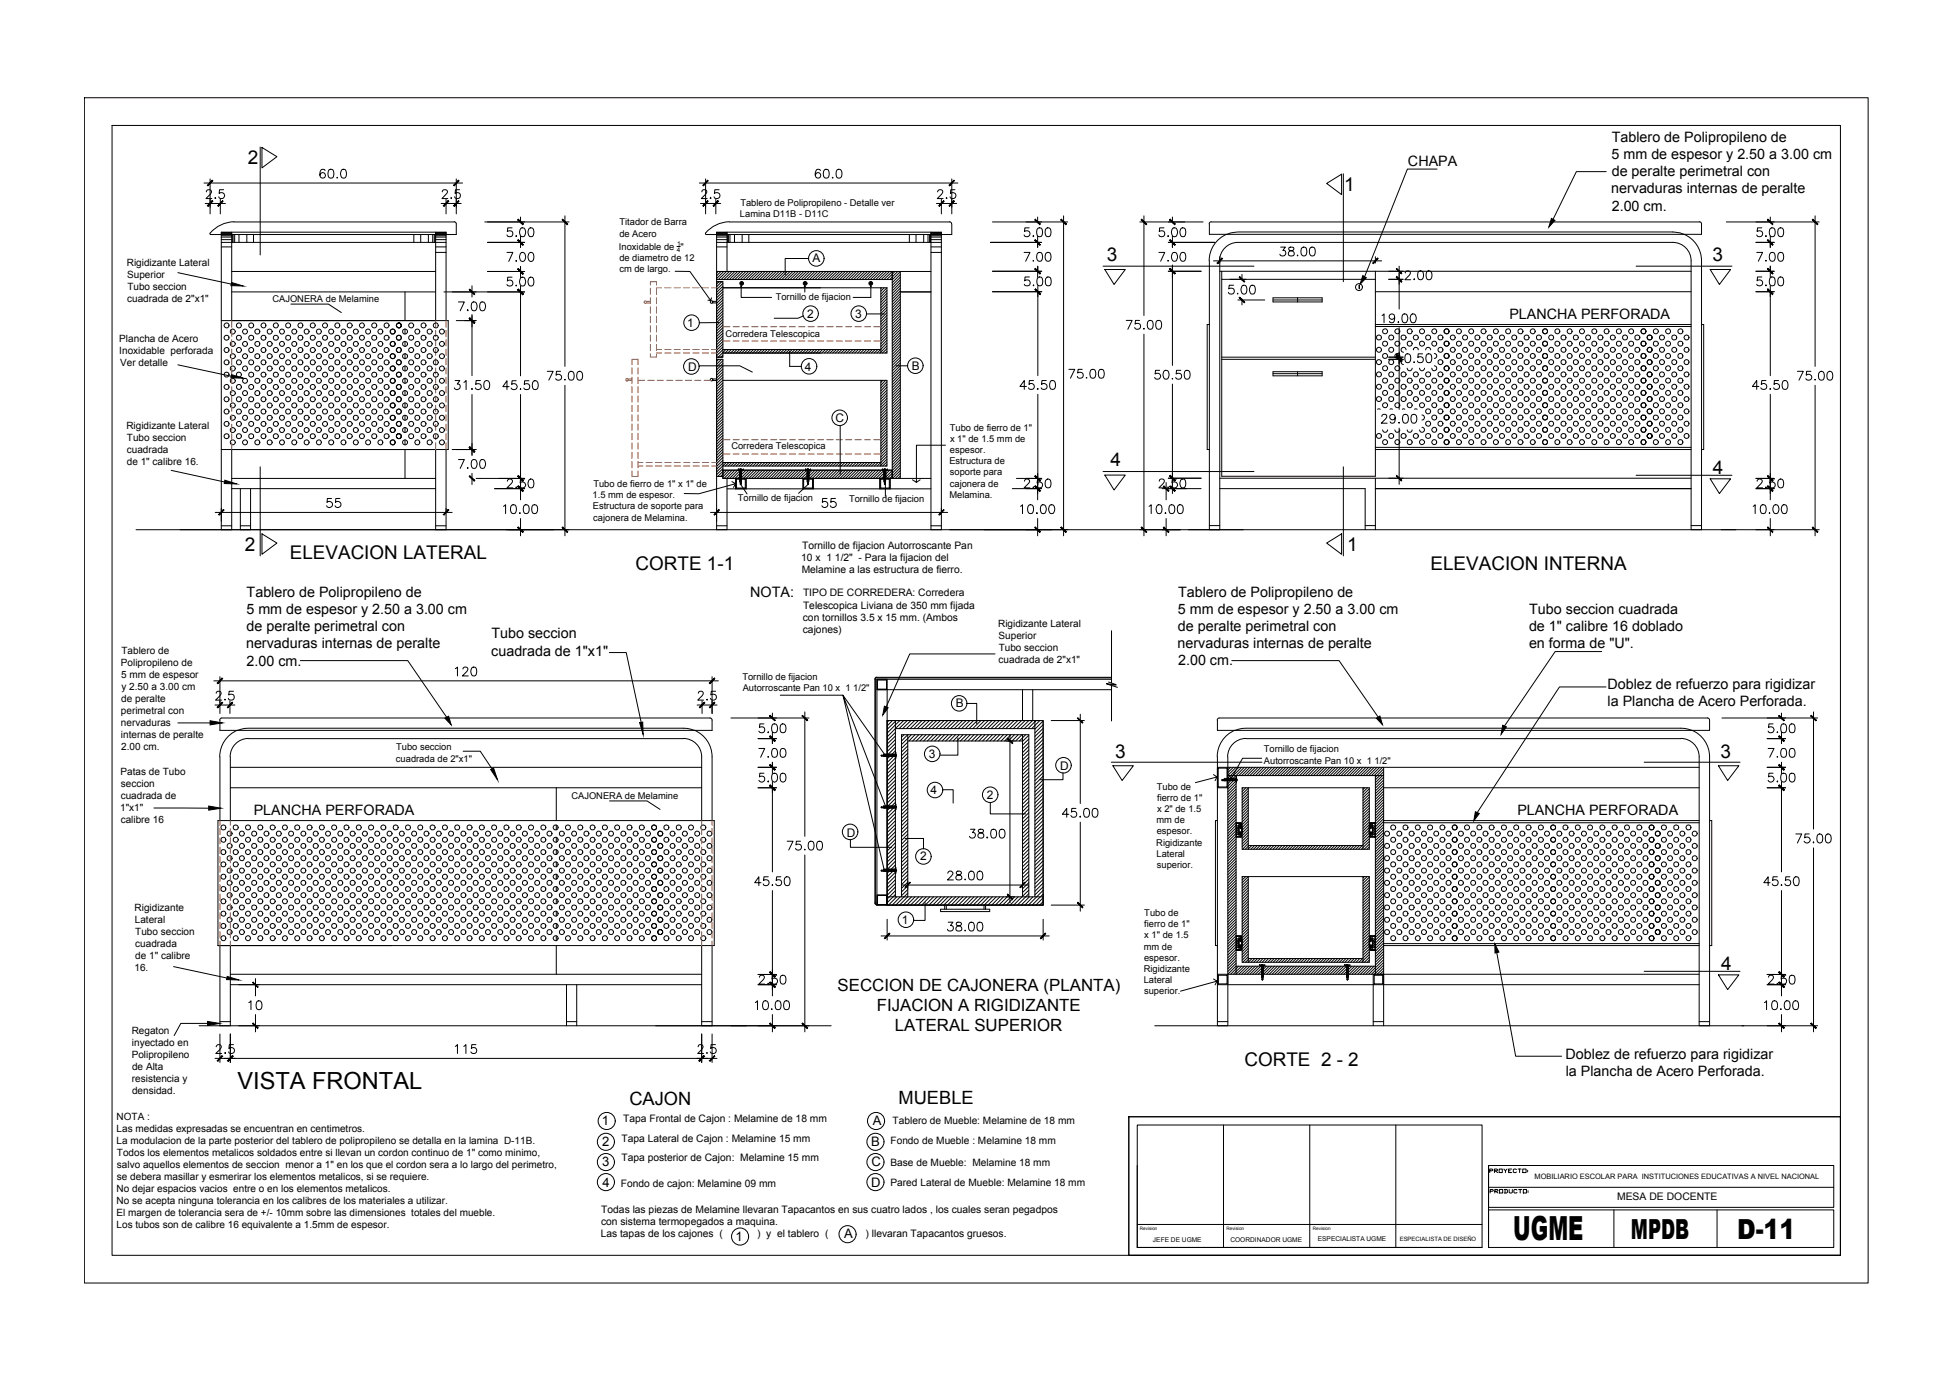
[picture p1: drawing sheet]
<svg xmlns="http://www.w3.org/2000/svg" width="420mm" height="297mm" viewBox="0 0 420 297" stroke-linecap="round" stroke-linejoin="round" font-family="sans-serif">
<defs><g id="words">
<text font-size="7.1" x="326.1" y="267.2">UGME</text>
<g font-size="6">
<text x="351.4" y="266.8">MPDB</text>
<text x="374.3" y="266.8">D-11</text>
</g>
<text font-size="5.1" x="51.2" y="234.5">VISTA FRONTAL</text>
<g font-size="4.1">
<text x="53.4" y="35.3">2</text>
<text x="289.6" y="41.1">1</text>
<text x="238.5" y="56.3">3</text>
<text x="369" y="56.3">3</text>
<text x="239.3" y="100.5">4</text>
<text x="369.1" y="102">4</text>
<text x="52.8" y="118.7">2</text>
<text x="290.3" y="118.7">1</text>
<text x="62.5" y="120.4">ELEVACION LATERAL</text>
<text x="137" y="122.9">CORTE 1-1</text>
<text x="308.2" y="122.9">ELEVACION INTERNA</text>
<text x="240.3" y="163.2">3</text>
<text x="370.7" y="163.2">3</text>
<text x="370.9" y="208.9">4</text>
<text x="268.2" y="229.7">CORTE 2 - 2</text>
</g>
<g font-size="3.9">
<text x="135.6" y="237.9">CAJON</text>
<text x="193.6" y="237.9">MUEBLE</text>
</g>
<g font-size="3.6">
<text x="180.5" y="213.4">SECCION DE CAJONERA (PLANTA)</text>
<text x="188.9" y="217.8">FIJACION A RIGIDIZANTE</text>
<text x="192.8" y="222.2">LATERAL SUPERIOR</text>
</g>
<g font-size="3.1">
<text x="303.4" y="35.8">CHAPA</text>
<text x="347.2" y="34.3">5 mm de espesor y 2.50 a 3.00 cm</text>
<text x="347.3" y="30.6">Tablero de Polipropileno de</text>
<text x="347.1" y="41.6">nervaduras internas de peralte</text>
<text x="347.3" y="37.9">de peralte perimetral con</text>
<text x="347.3" y="45.4">2.00 cm.</text>
<text x="325.2" y="68.7">PLANCHA PERFORADA</text>
<text x="53.1" y="128.6">Tablero de Polipropileno de</text>
<text x="161.6" y="128.7">NOTA:</text>
<text x="253.8" y="128.6">Tablero de Polipropileno de</text>
<text x="53.1" y="132.3">5 mm de espesor y 2.50 a 3.00 cm</text>
<text x="53.1" y="136">de peralte perimetral con</text>
<text x="105.9" y="137.5">Tubo seccion</text>
<text x="253.8" y="132.3">5 mm de espesor y 2.50 a 3.00 cm</text>
<text x="253.8" y="135.9">de peralte perimetral con</text>
<text x="329.5" y="135.9">de 1&quot; calibre 16 doblado</text>
<text x="329.5" y="132.3">Tubo seccion cuadrada</text>
<text x="53" y="139.7">nervaduras internas de peralte</text>
<text x="53.1" y="143.4">2.00 cm.</text>
<text x="105.8" y="141.2">cuadrada de 1&quot;x1&quot;</text>
<text x="253.7" y="139.6">nervaduras internas de peralte</text>
<text x="253.8" y="143.3">2.00 cm.</text>
<text x="329.5" y="139.7">en forma de &quot;U&quot;.</text>
<text x="346.3" y="148.3">Doblez de refuerzo para rigidizar</text>
<text x="346.4" y="152">la Plancha de Acero Perforada.</text>
<text x="54.7" y="175.6">PLANCHA PERFORADA</text>
<text x="327" y="175.6">PLANCHA PERFORADA</text>
<text x="337.3" y="228.1">Doblez de refuerzo para rigidizar</text>
<text x="337.4" y="231.7">la Plancha de Acero Perforada.</text>
</g>
<g font-size="2.8">
<text x="129.7" y="242.4">1</text>
<text x="188.1" y="242.4">A</text>
<text x="129.7" y="251.3">3</text>
<text x="129.8" y="246.9">2</text>
<text x="187.7" y="246.9">B</text>
<text x="187.8" y="251.3">C</text>
<text x="129.8" y="255.6">4</text>
<text x="187.7" y="255.6">D</text>
<text x="158.5" y="267.3">1</text>
<text x="181.9" y="266.8">A</text>
</g>
<g font-size="2.6">
<text x="175.1" y="56.4">A</text>
<text x="148.1" y="70.3">1</text>
<text x="173.9" y="68.4">2</text>
<text x="184.3" y="68.4">3</text>
<text x="148.3" y="79.9">D</text>
<text x="173.4" y="79.8">4</text>
<text x="196.5" y="79.6">B</text>
<text x="180" y="90.9">C</text>
<text x="205.9" y="152.4">B</text>
<text x="200.1" y="163.3">3</text>
<text x="228.4" y="165.8">D</text>
<text x="200.5" y="171.1">4</text>
<text x="212.6" y="172.1">2</text>
<text x="182.5" y="180.2">D</text>
<text x="198.3" y="185.3">2</text>
<text x="194.3" y="199">1</text>
</g>
<g font-size="2.2">
<text x="27.3" y="57.3">Rigidizante Lateral</text>
<text x="27.4" y="59.9">Superior</text>
<text x="27.4" y="65.1">cuadrada de 2&quot;x1&quot;</text>
<text x="27.4" y="62.5">Tubo seccion</text>
<text x="25.7" y="73.6">Plancha de Acero</text>
<text x="25.7" y="76.3">Inoxidable perforada</text>
<text x="25.9" y="78.8">Ver detalle</text>
<text x="27.2" y="92.5">Rigidizante Lateral</text>
<text x="27.4" y="95.1">Tubo seccion</text>
<text x="27.3" y="97.6">cuadrada</text>
<text x="27.3" y="100.2">de 1&quot; calibre 16.</text>
<text x="172.8" y="118.2">Tornillo de fijacion Autorroscante Pan</text>
<text x="172.6" y="120.8">10 x 1 1/2&quot; - Para la fijacion del</text>
<text x="172.7" y="123.5">Melamine a las estructura de fierro.</text>
<text x="173" y="128.4">TIPO DE CORREDERA: Corredera</text>
<text x="173" y="131.1">Telescopica Liviana de 350 mm fijada</text>
<text x="173" y="133.7">con tornillos 3.5 x 15 mm. (Ambos</text>
<text x="173" y="136.4">cajones)</text>
<text x="215.1" y="135">Rigidizante Lateral</text>
<text x="215.2" y="137.6">Superior</text>
<text x="26" y="143.5">Polipropileno de</text>
<text x="26.2" y="140.9">Tablero de</text>
<text x="215.2" y="142.8">cuadrada de 2&quot;x1&quot;</text>
<text x="215.2" y="140.2">Tubo seccion</text>
<text x="26.1" y="146.1">5 mm de espesor</text>
<text x="26.2" y="148.7">y 2.50 a 3.00 cm</text>
<text x="26" y="153.8">perimetral con</text>
<text x="26.1" y="151.3">de peralte</text>
<text x="26" y="156.4">nervaduras</text>
<text x="26" y="159">internas de peralte</text>
<text x="26.1" y="161.6">2.00 cm.</text>
<text x="26" y="166.8">Patas de Tubo</text>
<text x="26" y="172">cuadrada de</text>
<text x="26" y="169.4">seccion</text>
<text x="25.9" y="174.6">1&quot;x1&quot;</text>
<text x="26" y="177.2">calibre 16</text>
<text x="29" y="196.3">Rigidizante</text>
<text x="29.1" y="198.9">Lateral</text>
<text x="29.1" y="201.5">Tubo seccion</text>
<text x="29" y="209.2">16.</text>
<text x="29.1" y="204.1">cuadrada</text>
<text x="29.1" y="206.6">de 1&quot; calibre</text>
<text x="28.4" y="222.8">Regaton</text>
<text x="28.4" y="227.9">Polipropileno</text>
<text x="28.4" y="225.4">inyectado en</text>
<text x="28.4" y="233.1">resistencia y</text>
<text x="28.5" y="230.5">de Alta</text>
<text x="28.5" y="235.6">densidad.</text>
<text x="25.1" y="241.3">NOTA :</text>
<text x="25.1" y="243.8">Las medidas expresadas se encuentran en centimetros.</text>
<text x="133.9" y="245.9">Tapa Lateral de Cajon : Melamine 15 mm</text>
<text x="134.3" y="241.7">Tapa Frontal de Cajon : Melamine de 18 mm</text>
<text x="192.3" y="242.1">Tablero de Mueble: Melamine de 18 mm</text>
<text x="25.1" y="246.4">La modulacion de la parte posterior del tablero de polipropileno se detalla en la lamina D-11B.</text>
<text x="25.2" y="249">Todos los elementos metalicos soldados entre si llevan un cordon continuo de 1&quot; como minimo,</text>
<text x="25.2" y="251.6">salvo aquellos elementos de seccion menor a 1&quot; en los que el cordon sera a lo largo del perimetro,</text>
<text x="133.9" y="250.2">Tapa posterior de Cajon: Melamine 15 mm</text>
<text x="191.9" y="246.4">Fondo de Mueble : Melamine 18 mm</text>
<text x="191.9" y="251.1">Base de Mueble: Melamine 18 mm</text>
<text x="25.1" y="256.7">No dejar espacios vacios entre o en los elementos metalicos.</text>
<text x="25.2" y="254.1">se debera masillar y esmerirar los elementos metalicos, si se requiere.</text>
<text x="133.8" y="255.7">Fondo de cajon: Melamine 09 mm</text>
<text x="191.9" y="255.5">Pared Lateral de Mueble: Melamine 18 mm</text>
<text x="25.1" y="261.9">El margen de tolerancia sera de +/- 10mm sobre las dimensiones totales del mueble.</text>
<text x="25.1" y="259.3">No se acepta ninguna tolerancia en los calibres de los materiales a utilizar.</text>
<text x="129.5" y="263.9">con sistema termopegados a maquina.</text>
<text x="129.6" y="261.3">Todas las piezas de Melamine llevaran Tapacantos en sus cuatro lados , los cuales seran pegadpos</text>
<text x="348.4" y="258.4">MESA DE DOCENTE</text>
<text x="25.1" y="264.4">Los tubos son de calibre 16 equivalente a 1.5mm de espesor.</text>
<text x="129.4" y="266.5">Las tapas de los cajones (</text>
<text x="163.1" y="266.5">) y el tablero (</text>
<text x="186.5" y="266.5">) llevaran Tapacantos gruesos.</text>
</g>
<g font-size="2">
<text x="159.4" y="46.7">Lamina D11B - D11C</text>
<text x="159.5" y="44.3">Tablero de Polipropileno - Detalle ver</text>
<text x="133.4" y="53.8">Inoxidable de &quot;</text>
<text x="133.4" y="51">de Acero</text>
<text x="133.5" y="48.6">Titador de Barra</text>
<text x="133.4" y="56.2">de diametro de 12</text>
<text x="133.4" y="58.6">cm de largo.</text>
<text x="58.7" y="65">CAJONERA de Melamine</text>
<text x="167.1" y="64.7">Tornillo de fijacion</text>
<text x="156.4" y="72.5">Corredera Telescopica</text>
<text x="204.7" y="92.8">Tubo de fierro de 1&quot;</text>
<text x="204.7" y="95.2">x 1&quot; de 1.5 mm de</text>
<text x="157.6" y="96.7">Corredera Telescopica</text>
<text x="204.6" y="100">Estructura de</text>
<text x="204.7" y="97.6">espesor.</text>
<text x="127.7" y="107.3">1.5 mm de espesor.</text>
<text x="127.9" y="104.9">Tubo de fierro de 1&quot; x 1&quot; de</text>
<text x="159" y="107.9">Tornillo de fijacion</text>
<text x="204.6" y="107.2">Melamina.</text>
<text x="204.7" y="102.4">soporte para</text>
<text x="204.7" y="104.8">cajonera de</text>
<text x="127.7" y="109.7">Estructura de soporte para</text>
<text x="127.8" y="112.2">cajonera de Melamina.</text>
<text x="182.9" y="108.2">Tornillo de fijacion</text>
<text x="159.9" y="146.5">Tornillo de fijacion</text>
<text x="160" y="148.9">Autorroscante Pan 10 x 1 1/2&quot;</text>
<text x="85.4" y="161.6">Tubo seccion</text>
<text x="85.3" y="164.1">cuadrada de 2&quot;x1&quot;</text>
<text x="272.3" y="162">Tornillo de fijacion</text>
<text x="272.3" y="164.5">Autorroscante Pan 10 x 1 1/2&quot;</text>
<text x="123.1" y="172.1">CAJONERA de Melamine</text>
<text x="249.3" y="170.1">Tubo de</text>
<text x="249.3" y="172.5">fierro de 1&quot;</text>
<text x="249.2" y="177.3">mm de</text>
<text x="249.2" y="179.7">espesor.</text>
<text x="249.3" y="174.9">x 2&quot; de 1.5</text>
<text x="249.1" y="182.1">Rigidizante</text>
<text x="249.2" y="184.5">Lateral</text>
<text x="249.3" y="186.9">superior.</text>
<text x="246.6" y="197.3">Tubo de</text>
<text x="246.6" y="199.7">fierro de 1&quot;</text>
<text x="246.6" y="202.1">x 1&quot; de 1.5</text>
<text x="246.4" y="204.5">mm de</text>
<text x="246.4" y="209.3">Rigidizante</text>
<text x="246.5" y="206.9">espesor.</text>
<text x="246.4" y="211.7">Lateral</text>
<text x="246.5" y="214.1">superior.</text>
</g>
<text font-size="1.6" x="330.6" y="253.9">MOBILIARIO ESCOLAR PARA INSTITUCIONES EDUCATIVAS A NIVEL NACIONAL</text>
<g font-size="1.4">
<text x="145.9" y="52.9">1</text>
<text x="145.9" y="54.3">4</text>
<text x="248.4" y="267.5">JEFE DE UGME</text>
<text x="265.1" y="267.5">COORDINADOR UGME</text>
<text x="283.9" y="267.3">ESPECIALISTA UGME</text>
</g>
<text font-size="1.3" x="301.6" y="267.3">ESPECIALISTA DE DISEÑO</text>
<g font-size="1">
<text x="245.6" y="264.9">Revision</text>
<text x="264.3" y="264.9">Revision</text>
<text x="282.9" y="264.9">Revision</text>
</g>
</g></defs>
<!-- layer: 0 -->
<g fill="none" stroke="#000" stroke-width=".22">
<path d="M44 39.4h55.7M45.3 38.5v7.6M56.1 31.7v23.2M56.4 31.8l3.3 2-3.3 2.4zM70 36.8a.55 .55 0 0 0-.8-.3 1.12 1.12 0 0 0 .3 1.9 .59 .59 0 0 0 .6-.6 .59 .59 0 0 0-.5-.6 .59 .59 0 0 0-.7 .5M70.9 36.5a.64 .64 0 0 1 1 .3 1.64 1.64 0 0 1-.2 1.5 .67 .67 0 0 1-.9-.3 1.71 1.71 0 0 1 .1-1.5zM72.7 38.2v.2zM73.7 36.5a.59 .59 0 0 1 .9 .3 1.26 1.26 0 0 1-.5 1.6h-.2a1.19 1.19 0 0 1-.2-1.9zM98.3 38.5v7.6M150.7 39.4h55.7M152 38.5v7.6M176.8 36.8a.53 .53 0 0 0-.8-.3 1.08 1.08 0 0 0 .3 1.9 .59 .59 0 0 0 .5-.6 .59 .59 0 0 0-.5-.6 .59 .59 0 0 0-.6 .5"/>
<path d="M177.7 36.5a.61 .61 0 0 1 .9 .3 1.64 1.64 0 0 1-.2 1.5 .67 .67 0 0 1-.9-.3 1.56 1.56 0 0 1 .2-1.5zM179.3 38.3h.2zM180.4 36.5a.64 .64 0 0 1 .9 .3 1.21 1.21 0 0 1-.4 1.6h-.2a.99 .99 0 0 1-.5-1.6zM205.1 38.5v7.6M285.8 39.5l3.3-2v4.4zM289.4 37.4v23.3M309.6 36.4h-6.4l-9.2 23.2M346.1 37h-6.4l-5.7 11.5M38.3 58.7l11.5 2.5M44.2 43.8h4.4M44.5 41.3v-.3l.3-.1 .7 .1a.6 .6 0 0 1-.2 .8l-.9 1h1.2M45.3 50.2l.1 .3"/>
<path d="M46.3 42.7h.2zM47.5 42.9v3.2M47.7 52.2h48.4M47.7 53.2h2.2M47.7 51.6h2.2M47.7 51.1h2.2M47.7 50.8h2.2M47.7 50.5h2.2M47.7 50.3h2.2M47.7 50.2h2.2M47.7 50.1h2.2M48.2 40.9h-.9l-.1 .8a.67 .67 0 0 1 1-.1 .67 .67 0 0 1-.1 1.1 .67 .67 0 0 1-1-.3"/>
<path d="M49.9 50v19.1h44v-19.1M49.9 58.5h44M50.1 50.5v1.7M50.2 50.5v1.7M50.4 47.8h47.5M50.4 47.8a7 7 0 0 0-5.1 2.4M50.6 50.5v1.7M51.5 50.5v1.7M53.2 50.5v1.7M54.6 50.5v1.7M89.2 50.5v1.7M90.6 50.5v1.7"/>
<path d="M92.3 50.5v1.7M93.2 50.5v1.7M93.6 50.5v1.7M93.7 50.5v1.7M93.9 54.4h2.2M93.9 53.2h2.2M93.9 51.6h2.2M93.9 51.1h2.2M93.9 50.8h2.2M93.9 50.5h2.2M93.9 50.3h2.2M93.9 50.2h2.2"/>
<path d="M93.9 50.1h2.2M95.1 43.8h4.3M95.3 41.3l.1-.3 .3-.1 .5 .1 .2 .2-.1 .4-1.1 1.2h1.3M96.1 42.9v3.2M97.1 42.7h.2zM97.9 47.8l.4 .2v.2v2.3h-52.9M99 40.9h-.9v.8a.67 .67 0 0 1 1 0 .67 .67 0 0 1-.2 1 .67 .67 0 0 1-1-.3M104.5 47.8h18.1M105 52.2h8M105 58.5h8M109.2 54.4h1.3l-.9 1.9M110.3 49.1h-.9l-.1 .8a.67 .67 0 0 1 1 0 .67 .67 0 0 1-.1 1 .67 .67 0 0 1-1-.3"/>
<path d="M110.3 59.7h-.9l-.1 .9a.67 .67 0 0 1 1-.1 .67 .67 0 0 1-.1 1 .67 .67 0 0 1-1-.2M111.1 56.2h.2l-.1 .1zM111.2 50.8v.2zM112.2 46.8v1.2M112.2 50.9v2.4M112.2 57.4v2.4M112.2 49.2a.61 .61 0 0 1 .9 .2 .99 .99 0 0 1-.6 1.6 1.2 1.2 0 0 1-.3-1.8zM112.2 54.5a.55 .55 0 0 1 .9 .3 .99 .99 0 0 1-.6 1.5 1.2 1.2 0 0 1-.3-1.8zM112.2 59.8a.59 .59 0 0 1 .9 .3 .88 .88 0 0 1 .1 1 .88 .88 0 0 1-1 .4 1.39 1.39 0 0 1 0-1.7zM114.1 49.2a.61 .61 0 0 1 .8 .2 .99 .99 0 0 1-.6 1.6 1.2 1.2 0 0 1-.2-1.8zM114.1 54.5a.55 .55 0 0 1 .8 .3 .99 .99 0 0 1-.6 1.5 1.2 1.2 0 0 1-.2-1.8zM114.1 59.8a.59 .59 0 0 1 .8 .3 1.26 1.26 0 0 1-.4 1.5h-.2a1.19 1.19 0 0 1-.2-1.8z"/>
<path d="M121.7 46.5v32.4M145.5 58.4l3.1 .1 4.5 6.2 .2-.6M150.9 43.8h4.4M151.2 41.3l.4-.4 .6 .1a.6 .6 0 0 1-.2 .8l-.9 1h1.3M153 42.7h.2zM154.2 42.9v3.2M154.4 58.5h37.8v1.7h-37.8zM154.4 52.2h48.4M154.4 58.5h46.2M154.4 53.2h2.2M154.4 51.6h2.2M154.4 51.1h2.2"/>
<path d="M154.4 50.8h2.2M154.4 50.5h2.2M154.4 50.3h2.2M154.4 50.2h2.2M154.4 50.1h2.2M155 40.9h-1l-.1 .8a.67 .67 0 0 1 1.1-.1 .67 .67 0 0 1-.2 1.1 .67 .67 0 0 1-.9-.3M156.6 50v8.5M156.8 50.5v1.7M157 50.5v1.7M157.1 47.8a6.2 6.2 0 0 0-5.1 2.6l.2 .1M157.2 47.8h47.4M157.3 50.5v1.7"/>
<path d="M158.3 50.5v1.7M159.9 50.5v1.7M161.3 50.5v1.7M174.3 55.7h-5.1v3.5M192.2 58.5v44.6M194 58.5v44.6M195.9 50.5v1.7M197.4 50.5v1.7M199 50.5v1.7M200 50.5v1.7M200.3 50.5v1.7M200.5 50.5v1.7"/>
<path d="M200.6 50.5v63.6M200.6 50v.5h2.2v-.5h-48.4v52.6v-25.2h1.4v25.7h44.8M200.6 54.4h2.2M200.6 53.2h2.2M200.6 51.6h2.2M200.6 51.1h2.2M200.6 50.8h2.2M200.6 50.3h2.2M200.6 50.2h2.2M200.6 50.1h2.2M201.8 43.8h4.3M202 41.3l.4-.4 .6 .1a.6 .6 0 0 1-.1 .8l-1 1h1.3"/>
<path d="M202.8 50.5v63.6M202.8 42.9v3.2M203.9 42.6l.2 .1-.2 .1zM204.6 47.8l.4 .2v.2M205.1 48.2v2.3h-52.9M205.8 40.9h-.9l-.1 .8a.67 .67 0 0 1 1-.1 .67 .67 0 0 1-.1 1.1 .67 .67 0 0 1-1-.3M213.4 52.2h11M213.8 47.8h16.3M213.8 58.4h10.7M220.7 54.4h1.2l-.9 1.9M221.8 49.1h-1l-.1 .8a.67 .67 0 0 1 1.1 0 .67 .67 0 0 1-.2 1 .67 .67 0 0 1-.9-.3M221.8 59.7h-.9l-.1 .8a.67 .67 0 0 1 1 0 .67 .67 0 0 1-.1 1 .67 .67 0 0 1-1-.3"/>
<path d="M222.6 50.8v.2zM222.6 56.1v.2zM223.6 46.8v1.2M223.6 50.9v2.4M223.6 57.3v2.4M223.7 49.2a.63 .63 0 0 1 .9 .2 .99 .99 0 0 1-.7 1.6 1.2 1.2 0 0 1-.2-1.8zM223.7 54.5a.61 .61 0 0 1 .9 .3 .96 .96 0 0 1-.7 1.5 1.19 1.19 0 0 1-.2-1.8zM223.7 59.7a.61 .61 0 0 1 .9 .3 1.64 1.64 0 0 1-.2 1.5 .67 .67 0 0 1-.9-.3 1.6 1.6 0 0 1 .2-1.5zM225.5 49.2a.63 .63 0 0 1 .9 .2 .99 .99 0 0 1-.7 1.6 1.2 1.2 0 0 1-.2-1.8zM225.5 54.5a.61 .61 0 0 1 .9 .3 .96 .96 0 0 1-.7 1.5 1.19 1.19 0 0 1-.2-1.8zM225.5 59.7a.61 .61 0 0 1 .9 .3 1.64 1.64 0 0 1-.2 1.5 .67 .67 0 0 1-.9-.3 1.6 1.6 0 0 1 .2-1.5zM229.2 46.5v68.9"/>
<path d="M238.1 58.1h4.4l-2.5 3.2zM245.6 47.8h13.6M246.5 46.5v21.5M249.7 54.4h1.3l-.9 1.9M250.8 49.1h-.9l-.1 .8a.67 .67 0 0 1 1 0 .67 .67 0 0 1-.1 1 .67 .67 0 0 1-1-.3M251.6 56.2h.2zM251.7 50.8v.2zM251.7 52.2h10M251.7 58.4h7.1M252.6 46.8v1.2M252.6 50.9v2.4M252.6 57.1v21.6"/>
<path d="M252.7 54.5a.59 .59 0 0 1 .9 .3 .96 .96 0 0 1-.6 1.5 1.19 1.19 0 0 1-.3-1.8zM252.7 49.2a.61 .61 0 0 1 .9 .2 .99 .99 0 0 1-.6 1.6 1.2 1.2 0 0 1-.3-1.8zM254.5 54.5a.59 .59 0 0 1 .9 .3 .96 .96 0 0 1-.6 1.5 1.19 1.19 0 0 1-.3-1.8zM254.5 49.2a.61 .61 0 0 1 .9 .2 .99 .99 0 0 1-.6 1.6 1.2 1.2 0 0 1-.3-1.8zM261 47.8l-.4 .2v2.5h106v-2.3l-.2-.4h-.2M261 47.8h105.2M261.5 56.2h36.2M262.8 58.4h101.6M263.2 58.4v44.2h33.1v-44.2M264.3 50.4a6.2 6.2 0 0 0-3.8 5.8l.1 57.9h2.2v-58.8M264.4 50.5l.7-.3 1.7-.2h93.6a6.2 6.2 0 0 1 6.2 6.2v57.9h-2.2v-57.9a4 4 0 0 0-4-4h-93.6a4 4 0 0 0-4 4M267.6 59.1v1.3"/>
<path d="M275.9 53.2h1.1l-.6 .7a.63 .63 0 0 1 .5 1.1 .63 .63 0 0 1-1.1-.2M277.8 53.3a.4 .4 0 0 0 .1 .6 .7 .7 0 0 1 .8 .3 .7 .7 0 0 1 0 .8l-.6 .1-.4-.1a.72 .72 0 0 1 .1-.8 .72 .72 0 0 1 .7-.3 .39 .39 0 0 0 .2-.6zM279.6 55v.1zM280.6 53.3a.63 .63 0 0 1 .9 .3 .99 .99 0 0 1-.6 1.5 1.19 1.19 0 0 1-.3-1.8zM282.4 53.3a.63 .63 0 0 1 .9 .3 .99 .99 0 0 1-.6 1.5 1.19 1.19 0 0 1-.3-1.8zM296.3 55.3v1.4M301.5 57.3v9.3M302.8 58.8l.4-.5 .6 .2a.6 .6 0 0 1-.2 .8l-.9 1h1.3M305.7 58.4a.67 .67 0 0 1 .9 .3 .99 .99 0 0 1-.6 1.6 1.06 1.06 0 0 1-.5-1.6zM307.5 58.4a.67 .67 0 0 1 1 .3 .99 .99 0 0 1-.7 1.6 1.06 1.06 0 0 1-.4-1.6zM368.5 58.1h4.4l-2.4 3.2zM372 47.8h20"/>
<path d="M378.3 52.2h4M378.3 58.4h4M378.5 54.4h1.3l-.9 1.9M379.6 49.1h-.9l-.1 .8a.67 .67 0 0 1 1 0 .67 .67 0 0 1-.1 1 .67 .67 0 0 1-1-.3M379.6 59.7h-.9l-.1 .8a.67 .67 0 0 1 1 0 .67 .67 0 0 1-.1 1 .67 .67 0 0 1-1-.3M380.4 56.2h.2zM380.5 50.8v.2zM381.4 46.8v1.2M381.4 50.9v2.4M381.4 57.3v2.4M381.5 49.2a.63 .63 0 0 1 .9 .2 .99 .99 0 0 1-.6 1.6 1.2 1.2 0 0 1-.3-1.8zM381.5 54.5a.61 .61 0 0 1 .9 .3 .96 .96 0 0 1-.6 1.5 1.19 1.19 0 0 1-.3-1.8z"/>
<path d="M381.5 59.7a.61 .61 0 0 1 .9 .3 1.64 1.64 0 0 1-.2 1.5 .67 .67 0 0 1-.9-.3 1.6 1.6 0 0 1 .2-1.5zM383.3 49.2a.63 .63 0 0 1 .9 .2 .99 .99 0 0 1-.6 1.6 1.2 1.2 0 0 1-.3-1.8zM383.3 54.5a.61 .61 0 0 1 .9 .3 .96 .96 0 0 1-.6 1.5 1.19 1.19 0 0 1-.3-1.8zM383.3 59.7a.61 .61 0 0 1 .9 .3 1.64 1.64 0 0 1-.1 1.5 .67 .67 0 0 1-1-.3 1.6 1.6 0 0 1 .2-1.5zM391.1 46.5v32.4M38.3 78.6l11.5 2.4M49.9 62.9h44M62.7 65.5h8.1l2.7 1.8M87.3 62.9v6.2M87.3 70.9v1M87.3 73.5v1.1M87.3 76.2v1.1"/>
<path d="M87.3 78.8v1.1M95.6 62.9h17.4M96.1 69.1v-19.1h-48.4v64.1M96.6 69.1v27.7M98.3 69.1h4.3M98.8 65h1.2l-.8 1.9M100.8 66.7l.1 .2h-.1zM101.7 61.6v2.4M101.7 67.7v13.2M101.8 65.1a.61 .61 0 0 1 .9 .3 .99 .99 0 0 1-.7 1.5 1.29 1.29 0 0 1-.2-1.8zM103.6 65.1a.61 .61 0 0 1 .9 .3 .99 .99 0 0 1-.6 1.5 1.29 1.29 0 0 1-.3-1.8zM111.1 61.5h.2z"/>
<path d="M112.2 61.6v19.4M117.9 80h1.3l-.9 1.9M120.8 80h-.9l-.1 .8a.67 .67 0 0 1 1 0 .67 .67 0 0 1-.1 1 .67 .67 0 0 1-1-.3M150.6 78.8h8.8l2.7 1.4M152.5 64.7h.6M153.6 65.2h.8M153.6 64.9h.8M154.4 60.7h1.4v16.2h-1.4zM154.4 60.7h1.4M154.4 76.9h1.4M154.9 69.5h-4.2M155.8 62h35.3v14h-35.3"/>
<path d="M155.8 75.3h34M159.7 61l.3 .1zM159.7 61.5l-.1 .2M159.8 60.8l.1 .4zM159.8 61.7l-.1-.2v2.6h6.6M170.2 75.6v3.3h2.5M173.1 68l-1.2 .6h-5.1M173.3 61l.4 .1zM173.4 61.5l-.1 .2M173.5 60.8v.4zM173.5 61.7l-.1-.2v1.4M186.7 67.6h3.9"/>
<path d="M187.5 61l.3 .1zM187.6 61.7v-.2v2.6h-3.8M187.6 60.8l.1 .4zM187.6 61.5l.2 .2M189.8 62v14M193.1 78.8h2.5M194 62.9h6.6M213.8 62.8h10.7M222.6 61.5h.2zM223.6 61.5v19.4M230.3 79.6h1.3l-1 1.9M233.2 79.6h-.9l-.1 .8a.67 .67 0 0 1 1-.1 .67 .67 0 0 1-.1 1 .67 .67 0 0 1-1-.2"/>
<path d="M235.1 79.6a.64 .64 0 0 1 .9 .3 .96 .96 0 0 1-.6 1.6 1.03 1.03 0 0 1-.5-1.6zM236.9 79.6a.64 .64 0 0 1 .9 .3 .96 .96 0 0 1-.6 1.6 1.03 1.03 0 0 1-.5-1.6zM242.7 69h1.2l-.9 1.9M245.5 69h-.8l-.1 .8a.67 .67 0 0 1 1 0 .67 .67 0 0 1-.1 1 .67 .67 0 0 1-1-.3M246.4 70.8h.2zM246.5 72v43.4M247.5 69.1a.63 .63 0 0 1 .9 .3 .99 .99 0 0 1-.7 1.5 1.19 1.19 0 0 1-.2-1.8zM249.3 69.1a.67 .67 0 0 1 .9 .3 .99 .99 0 0 1-.6 1.5 1.06 1.06 0 0 1-.5-1.5zM249.9 79.8h-.9l-.1 .8a.67 .67 0 0 1 1-.1 .67 .67 0 0 1-.1 1.1 .67 .67 0 0 1-1-.3M250.9 79.9a.61 .61 0 0 1 .9 .2 .99 .99 0 0 1-.7 1.6 1.2 1.2 0 0 1-.2-1.8zM254.4 79.8h-.9l-.1 .8a.67 .67 0 0 1 1-.1 .67 .67 0 0 1-.1 1.1 .67 .67 0 0 1-1-.3M255.4 79.9a.67 .67 0 0 1 .9 .2 .99 .99 0 0 1-.6 1.6 1.06 1.06 0 0 1-.5-1.6z"/>
<path d="M263.2 76.9h33.1M263.2 60.2h33.1M263.2 77.4h33.1M265.8 61.4h-.9l-.1 .8a.67 .67 0 0 1 1 0 .67 .67 0 0 1-.1 1 .67 .67 0 0 1-1-.2M266.6 63.3h.2zM266.7 64.6h5.8M267.6 64.4v1.3M267.7 61.5a.59 .59 0 0 1 .9 .3 .96 .96 0 0 1-.7 1.5 1.19 1.19 0 0 1-.2-1.8zM269.5 61.5a.59 .59 0 0 1 .9 .3 .96 .96 0 0 1-.6 1.5 1.19 1.19 0 0 1-.3-1.8zM274.3 64.6h10.6M274.3 64.1h10.6v.9h-10.6zM279.6 64.1v.9"/>
<path d="M292.8 61.5l.1 .7zM296.3 62.8h68.1M297.8 68l.4-.4v1.9M299.2 76.9h3.1M299.2 60.2h3.1M299.2 77.4h3.1M300.5 68.3a.6 .6 0 0 1-.8 .4 .6 .6 0 0 1-.2-.9 .6 .6 0 0 1 .9 .1 1.9 1.9 0 0 1-.2 1.5 .59 .59 0 0 1-.8-.2M301.3 69.3v.2zM301.5 70.6v17.6M302.3 67.7a.61 .61 0 0 1 .9 .3 .99 .99 0 0 1-.6 1.5 1.29 1.29 0 0 1-.3-1.8zM303 76.3a.67 .67 0 0 1 .9 .3 .98 .98 0 0 1-.7 1.5 1.27 1.27 0 0 1-.2-1.8zM304.1 67.7a.61 .61 0 0 1 .9 .3 .99 .99 0 0 1-.6 1.5 1.2 1.2 0 0 1-.3-1.8z"/>
<path d="M304.6 78h.2zM304.6 60.2h.2zM306.5 76.2h-.9l-.1 .8a.67 .67 0 0 1 1 0 .67 .67 0 0 1-.1 1 .67 .67 0 0 1-1-.3M307.5 76.3a.67 .67 0 0 1 .9 .3 .99 .99 0 0 1-.6 1.5 1.06 1.06 0 0 1-.5-1.5zM378.3 62.8h4M380.4 61.5h.2zM381.4 61.5v19.4M387.3 80h1.2l-.9 1.9M390.2 80h-.9l-.1 .8a.67 .67 0 0 1 1 0 .67 .67 0 0 1-.1 1 .67 .67 0 0 1-1-.3M87.3 81.5v1.1M87.3 84.1v1.1M87.3 86.8v1.1"/>
<path d="M87.3 89.5v1M87.3 92.1v1M87.3 94.8v1M87.3 96.8v6.3M96.1 96.8v17.3M97.4 96.8h5.2M98.1 82h1l-.6 .7a.63 .63 0 0 1 .5 1.1 .63 .63 0 0 1-1.1-.3M98.8 99h1.2l-.8 1.9M100 82.4l.4-.4v1.9M101.6 83.8h.2l-.1 .1zM101.7 85v13.1M101.8 99.1a.61 .61 0 0 1 .9 .2 .99 .99 0 0 1-.7 1.6 1.27 1.27 0 0 1-.2-1.8z"/>
<path d="M103.5 82h-.9l-.1 .8a.67 .67 0 0 1 1 0 .67 .67 0 0 1-.1 1 .67 .67 0 0 1-1-.3M103.6 99.1a.61 .61 0 0 1 .9 .2 .99 .99 0 0 1-.6 1.6 1.27 1.27 0 0 1-.3-1.8zM104.5 82.1a.59 .59 0 0 1 .9 .3 .99 .99 0 0 1-.6 1.5 1.25 1.25 0 0 1-.3-1.8zM109.7 83.3h-1.4l.9-1.3v1.9M111.2 82h-.9v.8a.69 .69 0 0 1 1 .1 .69 .69 0 0 1-.2 1 .69 .69 0 0 1-1-.3M112.1 83.8h.1zM112.2 85v22.7M114 82h-1v.8a.68 .68 0 0 1 1 0 .68 .68 0 0 1-.1 1 .68 .68 0 0 1-1-.2M114.9 82.1a.64 .64 0 0 1 1 .3 1.21 1.21 0 0 1-.5 1.5h-.2a.99 .99 0 0 1-.4-1.5zM121.6 81.8h.2zM121.7 83v32.4M122.7 80.1a.59 .59 0 0 1 .9 .3 1.64 1.64 0 0 1-.1 1.4 .67 .67 0 0 1-1-.3 1.64 1.64 0 0 1 .2-1.4z"/>
<path d="M124.5 80.1a.59 .59 0 0 1 .9 .3 1.64 1.64 0 0 1-.1 1.4 .67 .67 0 0 1-1-.3 1.64 1.64 0 0 1 .2-1.4zM153.6 82h.8M153.6 81.6h.8M155.8 99.6h34M155.8 81.9h34M181 91.7v10.5M203.7 95.9h-6.2v8l-.9-.6M221.2 83.2h-1.4l.9-1.2v1.9M222.7 82h-.9l-.1 .8a.67 .67 0 0 1 1 .1 .67 .67 0 0 1-.2 .9 .67 .67 0 0 1-.9-.3M223.5 83.8h.2zM223.6 84.9v22.8M225.4 82h-.9l-.1 .8a.67 .67 0 0 1 1 0 .67 .67 0 0 1-.1 1 .67 .67 0 0 1-1-.3"/>
<path d="M226.4 82.1a.64 .64 0 0 1 .9 .3 1.21 1.21 0 0 1-.4 1.5l-.5-.1a1.57 1.57 0 0 1 0-1.7zM234 81.4h.2zM252.5 81.6h.2zM252.6 82.7v21.6M274.3 80.5h10.6M274.3 80.1h10.6v.9h-10.6zM279.6 80.1v.9M297.7 89.7l.4-.4 .6 .1a.6 .6 0 0 1-.2 .8l-.9 1h1.3M300.6 89.9a.6 .6 0 0 1-.8 .5 .6 .6 0 0 1-.2-1 .6 .6 0 0 1 .9 .1 1.85 1.85 0 0 1-.1 1.6 .59 .59 0 0 1-.9-.2M301.3 91.1h.3zM301.5 92.2v12.1M302.4 89.3a.67 .67 0 0 1 1 .3 .99 .99 0 0 1-.7 1.6 1.06 1.06 0 0 1-.4-1.6z"/>
<path d="M304.3 89.3a.67 .67 0 0 1 .9 .3 .99 .99 0 0 1-.6 1.6 1.06 1.06 0 0 1-.5-1.6zM379 83.2h-1.4l.9-1.2v1.9M380.5 82h-.9l-.1 .8a.67 .67 0 0 1 1 0 .67 .67 0 0 1-.1 1 .67 .67 0 0 1-1-.3M381.3 83.8h.2zM381.4 84.9v22.8M383.2 82h-.9l-.1 .8a.67 .67 0 0 1 1.1 0 .67 .67 0 0 1-.2 1 .67 .67 0 0 1-.9-.3M384.2 82.1a.64 .64 0 0 1 1 .3 1.21 1.21 0 0 1-.5 1.5l-.5-.1a1.57 1.57 0 0 1 0-1.7zM391 81.8h.2zM391.1 83v32.4M392.1 80.1a.56 .56 0 0 1 .9 .3 1.64 1.64 0 0 1-.2 1.4 .67 .67 0 0 1-.9-.3 1.5 1.5 0 0 1 .2-1.4zM393.9 80.1a.56 .56 0 0 1 .9 .3 1.64 1.64 0 0 1-.2 1.4 .67 .67 0 0 1-.9-.3 1.5 1.5 0 0 1 .2-1.4zM29.3 114.1h362.7"/>
<path d="M36.9 101.3l11.5 2.5M46.4 110.4h51M47.7 113.3h2.2M49.9 103.1h44M49.9 105.3h44M49.9 114.1v-17.3h44v17.3M51.8 105.3v8.8h2.2v-8.8M51.8 113.3h2.2M56.1 100.6v19.1M56.4 115l3.3 2-3.3 2.4zM71.4 107.4h-.9v.8a.67 .67 0 0 1 1 0 .67 .67 0 0 1-.1 1 .67 .67 0 0 1-1-.3M73.3 107.4h-.9l-.1 .8a.67 .67 0 0 1 1 0 .67 .67 0 0 1-.1 1 .67 .67 0 0 1-1-.3"/>
<path d="M93.9 113.3h2.2M100.8 100.7l.1 .1-.1 .1zM101.7 102v2.4M102.6 103.1h10.4M106.6 105.3h6.4M108.5 109.1l.4-.4v1.9M109.3 103.6a.58 .58 0 0 1 .6-.4 .58 .58 0 0 1 .5 .4l-.1 .3-1.1 1.2h1.3M110.3 108.8a.63 .63 0 0 1 .9 .3 .99 .99 0 0 1-.7 1.5 1.19 1.19 0 0 1-.2-1.8zM111.1 105h.2zM111.9 110.5h.2zM112.2 102v4.3M112.2 111.7v3.7"/>
<path d="M113 108.8a.67 .67 0 0 1 .9 .3 .99 .99 0 0 1-.6 1.5 1.06 1.06 0 0 1-.5-1.5zM113 103.2h-.8l-.1 .8a.68 .68 0 0 1 1 .1 .68 .68 0 0 1-.2 1 .68 .68 0 0 1-1-.4M114.1 103.3a.55 .55 0 0 1 .8 .3 1.26 1.26 0 0 1-.4 1.5h-.2a1.15 1.15 0 0 1-.2-1.8zM114.8 108.8a.67 .67 0 0 1 1 .3 .99 .99 0 0 1-.7 1.5 1.06 1.06 0 0 1-.4-1.5zM153.1 110.4h51.1M154.4 113.3h2.2M155.8 101.3h36.4v1.8h-36M155.8 100.4h35.3v-18.5h-1.3v18.5M155.8 102.6h-1.4v11.5M155.8 101.3h3.6v1.8h-3.6zM156.6 105.3h44M156.6 103.1v11"/>
<path d="M157.7 103.7l.8 .5-7.9 2.2-3.2-.1M158.5 104.2l-.5 .8M158.5 103.1h2.3v2.2h-2.3zM158.5 103.1v2.2M158.7 103.2h1.9v1.9h-1.9zM159.1 101.2h.1M159.1 101.2h1.1M159.3 101.2l.3-.2 .3 .2M159.5 101.3v.4M159.5 103.7v.6M159.5 101.7v1.9M159.7 104.5l1.3 1.9"/>
<path d="M159.7 101.3h.1M159.7 101.3v3l-.1 .1M159.7 103.9l-.1 .5-.1-.1 .2-.1M159.8 101.3h14.1v1.8h-14.1zM160.2 101.2h.1M160.2 101.2l-1.1 .1M160.8 103.1v2.2M173 103.1h2.2v2.2h-2.2zM173 103.1v2.2M173.2 103.2h1.9v1.9h-1.9zM173.6 101.2h.1M173.6 101.2h1"/>
<path d="M173.8 101.2l.3-.2 .3 .2M174 101.3v.4M174 103.7v.6M174 101.7v1.9M174 104.5l-1.9 1.8M174.2 101.3h.1M174.2 101.3v3l-.1 .1M174.2 103.9l-.1 .5v-.2M174.3 101.3h16.1v1.8h-16.1zM174.6 101.2h.1M174.7 101.2l-1.1 .1M175.2 103.1v2.2"/>
<path d="M178.2 107.4h-.9l-.1 .8a.67 .67 0 0 1 1 0 .67 .67 0 0 1-.1 1 .67 .67 0 0 1-1-.3M180 107.4h-.9l-.1 .8a.67 .67 0 0 1 1 0 .67 .67 0 0 1-.1 1 .67 .67 0 0 1-1-.3M189.6 103.1h2.2v2.2h-2.2zM189.6 103.1v2.2M189.8 103.2h1.8v1.9h-1.8zM190.1 101.2h.1M190.1 101.2h1.1M190.4 101.2l.3-.2 .3 .2M190.6 101.3v.4M190.6 103.7v.6M190.6 101.7v1.9M190.8 101.3h.1"/>
<path d="M190.8 101.3l-.1 3.1M190.8 103.9l-.1 .5-.1-.1 .1-.1M190.8 104.5v2.4M190.9 101.3h1.3v1.8h-1.3zM191.2 101.2h.1M191.2 101.2l-1.1 .1M191.8 103.1v2.2M198.3 103.3l-.8 .6M200.6 113.3h2.2M202.8 109.5v.9M218.1 105.3h6.3M219 103.1h5.5"/>
<path d="M219.9 109.1l.4-.4v1.9M220.7 103.6a.58 .58 0 0 1 .6-.4 .58 .58 0 0 1 .5 .4v.3l-1.1 1.2h1.2M221.7 108.8a.63 .63 0 0 1 .9 .3 .99 .99 0 0 1-.6 1.5 1.19 1.19 0 0 1-.3-1.8zM222.6 105h.1zM223.3 110.5h.2zM223.6 102v4.3M223.6 111.7v3.7M224.4 108.8a.61 .61 0 0 1 .9 .3 .99 .99 0 0 1-.6 1.5 1.27 1.27 0 0 1-.3-1.8zM224.5 103.2h-.9l-.2 .8a.67 .67 0 0 1 1.1 0 .67 .67 0 0 1-.1 1 .67 .67 0 0 1-1-.3M225.5 103.3a.56 .56 0 0 1 .9 .3 1.64 1.64 0 0 1-.2 1.4 .67 .67 0 0 1-.9-.3 1.5 1.5 0 0 1 .2-1.4zM226.2 108.8a.61 .61 0 0 1 .9 .3 .99 .99 0 0 1-.6 1.5 1.19 1.19 0 0 1-.3-1.8zM238.1 102.3h4.4l-2.5 3.3z"/>
<path d="M247.6 109.1l.4-.4v1.9M249.4 108.8a.61 .61 0 0 1 .9 .3 .99 .99 0 0 1-.6 1.5 1.19 1.19 0 0 1-.3-1.8zM249.8 103.6l.1-.3 .3-.1 .5 .1 .2 .3-.3 .6-.9 .9h1.3M250.4 105.3h8.4M251 110.5h.2zM251.3 103.9v3.8M251.3 111.7v3.7M251.6 105h.2zM251.7 103h7.1M252.1 108.8a.67 .67 0 0 1 .9 .3 .99 .99 0 0 1-.6 1.5 1.06 1.06 0 0 1-.5-1.5zM252.6 102v4.3M253.5 103.2h-.9l-.1 .8a.68 .68 0 0 1 1.1 0 .68 .68 0 0 1-.2 1 .68 .68 0 0 1-1-.3"/>
<path d="M253.9 108.8a.67 .67 0 0 1 1 .3 .99 .99 0 0 1-.7 1.5 1.06 1.06 0 0 1-.4-1.5zM254.5 103.3a.59 .59 0 0 1 .9 .3 .96 .96 0 0 1-.6 1.5 1.19 1.19 0 0 1-.3-1.8zM260.6 113.2h2.2M262.8 105.3h31.3v8.8M262.8 103h101.6M285.8 117l3.3-2v4.4zM289.4 100.6v19.1M294.1 113.2h2.2M296.3 105.3h68.1M296.3 103v11.1M364.4 113.2h2.2M368.5 103.1h4.4l-2.4 3.2z"/>
<path d="M377.8 109.1l.4-.4v1.9M378.3 103.1h4M378.3 105.3h4M378.6 103.6a.58 .58 0 0 1 .6-.4 .58 .58 0 0 1 .5 .4l-.1 .3-1.1 1.2h1.3M379.5 108.8a.67 .67 0 0 1 1 .3 .99 .99 0 0 1-.7 1.5 1.06 1.06 0 0 1-.4-1.5zM380.4 105h.2zM381.2 110.5h.2zM381.4 102v4.3M381.4 111.7v3.7M382.3 108.8a.61 .61 0 0 1 .9 .3 .99 .99 0 0 1-.7 1.5 1.19 1.19 0 0 1-.2-1.8zM382.3 103.2h-.9l-.1 .8a.67 .67 0 0 1 1 0 .67 .67 0 0 1-.1 1 .67 .67 0 0 1-1-.3M383.3 103.3a.56 .56 0 0 1 .9 .3 1.64 1.64 0 0 1-.1 1.4 .67 .67 0 0 1-1-.3 1.5 1.5 0 0 1 .2-1.4z"/>
<path d="M384.1 108.8a.61 .61 0 0 1 .9 .3 .99 .99 0 0 1-.6 1.5 1.19 1.19 0 0 1-.3-1.8zM239.5 135.9v11.2M38.3 155.7h7M46.3 151.9h4.3M46.6 149.3l.3-.4 .7 .2a.6 .6 0 0 1-.2 .8l-.9 .9h1.3M47.4 155.1v2.2h106v-2.2M47.4 151v2.7M47.8 154.7l-.4 .2-.1 .2M47.8 154.7h105.2h.2l.2 .4M48.4 150.7h.2zM49.5 151v2.7M50.3 148.9h-.9l-.1 .8a.67 .67 0 0 1 1 0 .67 .67 0 0 1-.1 1 .67 .67 0 0 1-1-.3"/>
<path d="M51.2 157.3a6.2 6.2 0 0 0-3.9 5.7M51.2 157.3l1.6-.4h.8h93.6h.9l1.5 .4M53.5 159.1a4 4 0 0 0-3.9 3.9M53.6 159.1h93.6M64.7 142.3h23.2l8.3 12.2M131.3 140.6h3.6l3.2 15M147.2 159.1a4 4 0 0 1 4 3.9M149.6 157.3a6.2 6.2 0 0 1 3.8 5.7M150.2 151.9h4.3M150.5 149.3l.3-.4 .6 .2a.6 .6 0 0 1-.1 .8l-1 .9h1.3M151.3 151v2.7M152.2 150.7h.3z"/>
<path d="M153.4 151v2.7M154.2 148.9h-.9l-.1 .8a.67 .67 0 0 1 1 0 .67 .67 0 0 1-.1 1 .67 .67 0 0 1-1-.3M157.5 154.7h16.8M163.3 159.1h4M164.6 155.9h-.9l-.1 .8a.67 .67 0 0 1 1 .1 .67 .67 0 0 1-.1 1 .67 .67 0 0 1-1-.3M165.4 157.7h.2zM166.4 153.6v1.3M166.4 157.7v2.5M166.5 156a.64 .64 0 0 1 .9 .3 1.21 1.21 0 0 1-.4 1.5h-.2a.99 .99 0 0 1-.5-1.5zM168.1 149.7h13.5l9.1 12.9M168.3 156a.64 .64 0 0 1 1 .3 1.21 1.21 0 0 1-.5 1.5h-.2a.99 .99 0 0 1-.4-1.5zM173.4 153.3v26.8"/>
<path d="M188.5 146.3v48.2M188.9 145.9l-.4 .2v.2M188.9 146l-.3 .3v48.2M188.9 148.6v46.4M188.9 145.9h50.6M188.9 146h50.6M191.1 155.2h33.7v39.8h-33.7zM191.1 148.6v46.4h33.7v-39.8h-33.7M192.9 156.9h30.1M192.9 155.2v38M195.6 159.6h24.7M195.6 158.3v34.9"/>
<path d="M206.4 158.9v3.8h-3.9M208.3 151.5h2.2v4.4M214.4 140.9h-18.4l-5.1 11.4M217.6 158.3v36.2M220.3 148.6v6.6M220.3 158.3v34.9M222.5 148.6v6.6M223 155.2v38M226.5 155.2h7.2M232.8 153.9v19.2M238.9 146.9l1.6 .6-2.1-.2 2.4 .8M239.5 146.3h-50.6v2.3h50.6"/>
<path d="M239.5 147.7v7.6M262.3 155.1v2.2h106.1v-2.2M262.7 154.7l-.4 .2v.2M262.7 154.7h105.2h.2l.3 .4M265.4 142.3h23.1l8.4 12.1M266.1 157.3a6.2 6.2 0 0 0-3.8 5.7M266.1 157.3l1.6-.4h.8h93.7h.8l1.5 .4M268.5 159.1a4 4 0 0 0-4 3.9M268.5 159.1h93.7M345.1 140.3h-10l-10.9 16.1M346 148h-10l-18 27.4M362.2 159.1a4 4 0 0 1 3.9 3.9"/>
<path d="M364.5 157.3a6.2 6.2 0 0 1 3.9 5.7M371 154.7h20.6M380.8 159.1h3.9M382 155.9h-.9v.8a.68 .68 0 0 1 1 0 .68 .68 0 0 1-.1 1 .68 .68 0 0 1-1-.2M382.9 157.7h.1zM383.9 153.6v1.3M383.9 157.7v2.5M383.9 156a.64 .64 0 0 1 1 .3 1.64 1.64 0 0 1-.2 1.4 .67 .67 0 0 1-.9-.2 1.71 1.71 0 0 1 .1-1.5zM385.8 156a.64 .64 0 0 1 .9 .3 1.64 1.64 0 0 1-.2 1.4 .67 .67 0 0 1-.9-.2 1.71 1.71 0 0 1 .2-1.5zM390.8 153.3v25.3M33.2 174l11.8 .1M47.4 163v13.8"/>
<path d="M49.6 165.3h101.6M49.6 169.7h101.6M49.6 163v13.8M99.8 161.8h3.7l2.5 3.8M119.9 169.7v7.1M119.9 177.7v1M131.3 172.5h8.1l2.8 1.8M151.2 163v13.8M153.4 163v13.8M163.3 165.3h4M163.3 169.7h4M163.5 161.2h1.3l-.9 1.9"/>
<path d="M164.6 166.6h-.9l-.1 .8a.67 .67 0 0 1 1 0 .67 .67 0 0 1-.1 1 .67 .67 0 0 1-1-.3M165.4 163h.2zM165.4 168.3h.2l-.1 .2zM166.4 164.2v2.4M166.4 168.4v19.4M166.5 161.3a.64 .64 0 0 1 .9 .3 1.21 1.21 0 0 1-.4 1.5l-.5-.1a1.57 1.57 0 0 1 0-1.7zM166.5 166.6a.67 .67 0 0 1 .9 .3 .99 .99 0 0 1-.6 1.6 1.25 1.25 0 0 1-.3-1.9zM168.3 161.3a.64 .64 0 0 1 1 .3 1.21 1.21 0 0 1-.5 1.5l-.5-.1a1.57 1.57 0 0 1 0-1.7zM168.3 166.6a.67 .67 0 0 1 1 .3 .99 .99 0 0 1-.7 1.6 1.25 1.25 0 0 1-.3-1.9zM189.8 162.7l.1 .2h.7M189.8 173.9l.1 .1h.7M189.9 162.7h.6"/>
<path d="M189.9 173.8h.6M190 162.8l-.1-.1h-.1l.5 .2M190 173.9l-.1-.1-.1 .1 .5 .1M190.6 162.7h1.9M190.6 162.9h2.3M190.6 174h2.3M190.9 173.8l-9.3-24.1 8.9 37.7h-.6M192.5 173.8h-1.9M192.5 162.7h.3M192.5 173.8h.3M192.8 162.7h.1M192.8 173.8h.1"/>
<path d="M192.9 162.2l.1 1.1M192.9 162.9h.1M192.9 173.4l.1 1M192.9 174h.1M193 162.2h.1M193 173.4h.1M193 173.3h.1M193 162.4l.1 .3-.1 .3M193 173.6l.1 .3-.1 .3M193 163.3h.1M193 174.4h.1M193 162.2v1.1"/>
<path d="M193 173.4v1M203.1 170.1h2.3v2.9M209.1 178.6h1l-.6 .7a.63 .63 0 0 1 .5 1.1 .63 .63 0 0 1-1.1-.3M210.9 178.7l-.1 .3 .3 .3a.69 .69 0 0 1 .8 .3 .69 .69 0 0 1-.1 .8 .78 .78 0 0 1-1.1-.3 .96 .96 0 0 1 1.1-.8l.1-.4a.71 .71 0 0 0-1-.2zM213.4 172.9v2.4h7.6M213.7 178.7a.67 .67 0 0 1 .9 .3 .99 .99 0 0 1-.6 1.5 1.06 1.06 0 0 1-.5-1.5zM215.5 178.7a.67 .67 0 0 1 1 .3 .99 .99 0 0 1-.7 1.5 1.06 1.06 0 0 1-.4-1.5zM229 166.4v1.6h-5M230.3 175.4h-1.4l.9-1.3v1.9M231.8 174.1h-.9v.8a.67 .67 0 0 1 1 .1 .67 .67 0 0 1-.2 1 .67 .67 0 0 1-1-.3M232.6 176l.2-.2v.2zM232.8 177.1v19.2"/>
<path d="M233.7 174.2a.67 .67 0 0 1 1 .3 .99 .99 0 0 1-.7 1.5 1.06 1.06 0 0 1-.4-1.5zM235.6 174.2a.67 .67 0 0 1 .9 .3 .99 .99 0 0 1-.6 1.5 1.06 1.06 0 0 1-.5-1.5zM239.8 164.9h4.4l-2.4 3.2zM261.5 166.8l.7 .6-4.6 1.2M262.2 167.4l-.4 .8M262.3 163v58h2.3v-58M263.2 168l.1 .2h.9M263.3 167.9h.8M263.4 168.1l-.1-.2-.1 .1 .6 .2M264.2 167.9h.2M264.3 168.1h1.7M264.5 167.9h1.1"/>
<path d="M264.6 165.3h101.5M264.6 167.1h33.5M265.7 167.9h.2M265.8 167.7h-.5M266 167.9h.4M266 168.1h.4M266.3 167.1v42.8M266.4 167.5v1.1M266.4 167.5h.1M266.4 167.4h.1M266.4 167.7l.1 .3-.1 .3M266.4 168.5h.1"/>
<path d="M266.4 167.5v1M267.6 169.7h27.4v13.2h-27.4zM269 169.7v13.2M271.8 163.3h-4.1l-2.4 4.4-.2-.4M293.7 169.7v13.2M296.3 167.1v42.8M298.1 169.7h68M298.1 165.3v55.7M366.1 163v58h2.3v-58M370.3 164.9h4.4l-2.4 3.2zM380.8 165.3h3.9M380.8 169.7h3.9"/>
<path d="M381 161.2h1.2l-.9 1.9M382 166.6h-.9v.8a.67 .67 0 0 1 1-.1 .67 .67 0 0 1-.1 1 .67 .67 0 0 1-1-.2M382.9 163h.1zM382.9 168.3h.1v.2zM383.9 164.2v2.4M383.9 168.4v19.4M383.9 161.3a.64 .64 0 0 1 1 .3 1.64 1.64 0 0 1-.2 1.4 .67 .67 0 0 1-.9-.2 1.75 1.75 0 0 1 .1-1.5zM383.9 166.6a.67 .67 0 0 1 1 .3 .99 .99 0 0 1-.7 1.6 1.25 1.25 0 0 1-.3-1.9zM385.8 161.3a.64 .64 0 0 1 .9 .3 1.64 1.64 0 0 1-.2 1.4 .67 .67 0 0 1-.9-.2 1.75 1.75 0 0 1 .2-1.5zM385.8 166.6a.67 .67 0 0 1 .9 .3 .99 .99 0 0 1-.6 1.6 1.25 1.25 0 0 1-.3-1.9zM386.9 179.6h1.3l-.9 2M389.8 179.6h-.9l-.1 .9a.68 .68 0 0 1 1.1 0 .68 .68 0 0 1-.2 1 .68 .68 0 0 1-1-.3"/>
<path d="M391.7 179.8a.59 .59 0 0 1 1 .2 .99 .99 0 0 1-.7 1.6 1.25 1.25 0 0 1-.3-1.8zM393.5 179.8a.59 .59 0 0 1 1 .2 .99 .99 0 0 1-.7 1.6 1.25 1.25 0 0 1-.3-1.8zM119.9 180.4v1M119.9 183v1M119.9 185.7v1M119.9 188.3v1.1M119.9 191v1M119.9 193.6v1.1M119.9 196.3v1M119.9 198.9v1.1M164 190.1h-1.4l.9-1.2v1.9M165.5 188.9h-.9l-.1 .8a.67 .67 0 0 1 1-.1 .67 .67 0 0 1-.1 1.1 .67 .67 0 0 1-1-.3"/>
<path d="M166.4 190.6v.2zM166.4 191.8v22.7M168.2 188.9h-.8l-.2 .8a.67 .67 0 0 1 1.1-.1 .67 .67 0 0 1-.2 1.1 .67 .67 0 0 1-1-.3M169.3 188.9a.63 .63 0 0 1 .9 .3 .99 .99 0 0 1-.7 1.6 1.2 1.2 0 0 1-.2-1.9zM169.6 181.2h1.3l-1 1.9M172.5 181.2h-.9l-.1 .8a.67 .67 0 0 1 1 0 .67 .67 0 0 1-.1 1 .67 .67 0 0 1-1-.3M173.4 182.9v.2zM173.4 184.2v38.1M174.4 181.3a.63 .63 0 0 1 .9 .2 .99 .99 0 0 1-.6 1.6 1.19 1.19 0 0 1-.3-1.8zM176.2 181.3a.67 .67 0 0 1 .9 .2 .99 .99 0 0 1-.6 1.6 1.06 1.06 0 0 1-.5-1.6zM183.2 180.9v1.6h8.9M188.5 194.5v.2l.4 .2"/>
<path d="M188.6 194.5l.3 .3M188.9 192.8h2.2v2.2h-2.2zM189.1 192.9h1.9v1.9h-1.9zM189.8 187.6h.8M190 187.6l-.1-.2-.1 .2h.5M190.6 187.4h1.9M190.6 187.6h2.3M191.1 198v4.5M191.1 193.2h33.7M192.5 187.4h.3M192.8 187.4h.1M192.9 187l.1 1.1"/>
<path d="M192.9 187.6h.1M193 187h.1M193 187.2l.1 .3-.1 .3M193 188.1h.1M193 187v1.1M194.2 193.2v-34.9h27.5v34.9M194.2 190.6h27.5M195 180.6h4v2.3M199.3 194.4v3.9h-2.4M202.7 195.8h10.5v.6h-10.5zM203.6 195v.8M203.9 195v.8"/>
<path d="M204.2 188.1l.4-.5h.3l.4 .4-.3 .7-.9 .8h1.3M204.3 198.6h1l-.5 .8a.64 .64 0 0 1 .6 .6 .64 .64 0 0 1-.5 .6 .64 .64 0 0 1-.8-.4M206.1 198.7a.39 .39 0 0 0 .2 .7 .73 .73 0 0 1 .8 .2 .73 .73 0 0 1 .1 .8l-.8 .1a.56 .56 0 0 1-.5-.6 .56 .56 0 0 1 .6-.5l.5-.1 .2-.4a.78 .78 0 0 0-1.1-.2zM206.1 187.8a.4 .4 0 0 0 .2 .6l.4 .1a.53 .53 0 0 1 .5 .5 .53 .53 0 0 1-.4 .5l-.7-.1a.69 .69 0 0 1 0-.8 .69 .69 0 0 1 .8-.2l.3-.5a.68 .68 0 0 0-1.1-.1zM207.9 189.5h.1zM209 198.7a.61 .61 0 0 1 .9 .3 .96 .96 0 0 1-.7 1.5 1.19 1.19 0 0 1-.2-1.8zM209 187.8a.56 .56 0 0 1 .9 .2 1.64 1.64 0 0 1-.2 1.5 .67 .67 0 0 1-.9-.3 1.5 1.5 0 0 1 .2-1.4zM210.7 198.7a.64 .64 0 0 1 1 .3 .96 .96 0 0 1-.7 1.5 1.03 1.03 0 0 1-.4-1.5zM210.7 187.8a.59 .59 0 0 1 1 .2 1.64 1.64 0 0 1-.2 1.5 .67 .67 0 0 1-.9-.3 1.64 1.64 0 0 1 .1-1.4zM212 195v.8M212.4 195v.8M212.7 180.3l.1 .1-.1 .1z"/>
<path d="M224.8 192.8v2.2h-35.9M224.8 198v4.5M226.5 195h7.2M267.6 188.8h27.4v18.5h-27.4zM269 188.8v18.5M269 182.1h24.7M293.7 188.8v18.5M381.4 190.1h-1.4l1-1.2v1.9M383 188.9h-1l-.1 .8a.67 .67 0 0 1 1.1-.1 .67 .67 0 0 1-.2 1.1 .67 .67 0 0 1-.9-.3M383.9 190.6v.2zM383.9 191.8v22.7M385.7 188.9h-.9l-.1 .8a.67 .67 0 0 1 1 0 .67 .67 0 0 1-.2 1 .67 .67 0 0 1-.9-.3"/>
<path d="M386.7 188.9a.61 .61 0 0 1 .9 .3 .99 .99 0 0 1-.7 1.6 1.2 1.2 0 0 1-.2-1.9zM390.8 181.4v.2zM390.8 182.6v39.7M37.4 208.2l11.5 2.5M47.4 203.7v17.3M49.6 212.1h101.6M49.6 209.9h101.6M49.6 203.7v17.3M53.6 216l.5-.4v1.9M55 210.8v3.7M55 218.5v3.8M55.4 215.7a.64 .64 0 0 1 1 .3 1.21 1.21 0 0 1-.5 1.5l-.5-.1a1.57 1.57 0 0 1 0-1.7z"/>
<path d="M119.9 201.6v1M119.9 203.7v6.2M122.1 212.1v8.9M124.3 212.1v8.9M151.2 203.7v17.3h2.2v-17.3M162.7 216l.5-.4v1.9M163.3 212.1h4M163.3 209.9h4M163.6 210.5l.4-.4 .6 .1a.6 .6 0 0 1-.2 .8l-.9 1h1.3M164.6 215.7a.64 .64 0 0 1 .9 .3 1.21 1.21 0 0 1-.5 1.5l-.4-.1a1.57 1.57 0 0 1 0-1.7zM165.4 211.9h.2zM166.2 217.4h.2z"/>
<path d="M166.4 208.8v4.4M166.4 218.5v3.8M167.3 215.7a.64 .64 0 0 1 .9 .3 1.64 1.64 0 0 1-.2 1.4 .67 .67 0 0 1-.9-.3 1.75 1.75 0 0 1 .2-1.4zM167.4 210.1h-1l-.1 .8a.67 .67 0 0 1 1.1-.1 .67 .67 0 0 1-.2 1.1 .67 .67 0 0 1-.9-.3M168.3 210.2a.67 .67 0 0 1 1 .2 .99 .99 0 0 1-.7 1.6 1.06 1.06 0 0 1-.4-1.6zM169.1 215.7a.64 .64 0 0 1 .9 .3 1.64 1.64 0 0 1-.1 1.4 .67 .67 0 0 1-1-.3 1.75 1.75 0 0 1 .2-1.4zM189.8 201.6h36.3M207.9 200.5h.1zM261.5 210.9l.7 .4-7.8 2.2M262.2 211.3l-.4 .8M264.6 212.1h31.3v8.9M264.6 209.9h101.5"/>
<path d="M266.3 208.1h30M269 206.5h24.7M271.5 208h.1M271.5 207.9h1M271.7 207.9l.3-.1 .3 .1M271.9 208v.3M271.9 210.3v.7M271.9 209.9v.3M271.9 208.8v.2M271.9 208.3v.6M271.9 209.1v.8M272.1 208v.8"/>
<path d="M272.1 210.2v.3M272.1 210.6l-.1 .5-.1-.1h.1M272.1 209.9v.2M272.1 208.7v1.1M272.1 210.5l-.1 .6M272.5 208h.1M272.6 208h-1.1M289.7 208h.1M289.8 208h.1M289.8 207.9h1M290 207.9l.3-.1 .3 .1M290.2 208v.3"/>
<path d="M290.2 210.3v.7M290.2 209.9v.3M290.2 208.8v.2M290.2 208.3v.6M290.2 209.1v.8M290.4 208v.8M290.4 209.9v.2M290.4 208.7v1.1M290.5 210.2v.3M290.5 210.6l-.2 .5-.1-.1h.2M290.5 210.5l-.2 .6M290.8 208h.1"/>
<path d="M290.9 208h-1.1M298.1 212.1h68M322.4 204.8l4.2 22.7h9.9M370.3 210h4.4l-2.4 3.2zM380.2 216l.4-.4v1.9M380.8 212.1h3.9M380.8 209.9h3.9M381.1 210.5l.3-.4 .6 .1a.6 .6 0 0 1-.1 .8l-.9 1h1.2M382 215.7a.64 .64 0 0 1 .9 .3 1.21 1.21 0 0 1-.4 1.5l-.5-.1a1.57 1.57 0 0 1 0-1.7zM382.9 211.9h.1zM383.6 217.4h.2zM383.9 208.8v4.4"/>
<path d="M383.9 218.5v3.8M384.7 215.7a.61 .61 0 0 1 .9 .3 1.64 1.64 0 0 1-.1 1.4 .67 .67 0 0 1-1-.3 1.6 1.6 0 0 1 .2-1.4zM384.8 210.1h-.9l-.1 .8a.67 .67 0 0 1 1-.1 .67 .67 0 0 1-.1 1.1 .67 .67 0 0 1-1-.3M385.8 210.2a.67 .67 0 0 1 .9 .2 .99 .99 0 0 1-.6 1.6 1.06 1.06 0 0 1-.5-1.6zM386.6 215.7a.61 .61 0 0 1 .8 .3 1.64 1.64 0 0 1-.1 1.4 .67 .67 0 0 1-1-.3 1.6 1.6 0 0 1 .3-1.4zM42.9 221h136.2M44.7 220.4h-5.7l-1.5 2.7M47.4 220.1h2.2M122.1 220.1h2.2M151.2 220.1h2.2M248.8 221h142.8M262.3 220.1h2.3"/>
<path d="M295.9 220.1h2.2M366.1 220.1h2.3"/>
<circle cx="175.9" cy="55.7" r="1.67"/>
<circle cx="149" cy="78.9" r="1.67"/>
<circle cx="149" cy="69.5" r="1.67"/>
<circle cx="153.3" cy="65.1" r=".28"/>
<circle cx="159.8" cy="61" r=".4"/>
<circle cx="159.8" cy="61" r=".28"/>
<circle cx="173.5" cy="61" r=".4"/>
<circle cx="173.5" cy="61" r=".28"/>
<circle cx="174.3" cy="78.9" r="1.67"/>
<circle cx="174.7" cy="67.6" r="1.67"/>
<circle cx="185" cy="67.6" r="1.67"/>
<circle cx="187.6" cy="61" r=".4"/>
<circle cx="187.6" cy="61" r=".28"/>
<circle cx="197.2" cy="78.8" r="1.67"/>
<circle cx="292.8" cy="61.8" r=".74"/>
<circle cx="153.3" cy="81.8" r=".28"/>
<circle cx="180.9" cy="90" r="1.67"/>
<circle cx="206.7" cy="151.5" r="1.67"/>
<circle cx="183.2" cy="179.2" r="1.67"/>
<circle cx="200.9" cy="162.4" r="1.67"/>
<circle cx="201.5" cy="170.2" r="1.67"/>
<circle cx="213.4" cy="171.2" r="1.67"/>
<circle cx="229.1" cy="164.8" r="1.67"/>
<circle cx="195.2" cy="198.1" r="1.67"/>
<circle cx="199" cy="184.5" r="1.67"/>
<circle cx="130.5" cy="254.6" r="1.84"/>
<circle cx="130.5" cy="245.9" r="1.84"/>
<circle cx="130.5" cy="250.3" r="1.84"/>
<circle cx="130.7" cy="241.5" r="1.84"/>
<circle cx="188.6" cy="245.9" r="1.84"/>
<circle cx="188.6" cy="250.3" r="1.84"/>
<circle cx="188.6" cy="254.6" r="1.84"/>
<circle cx="188.8" cy="241.5" r="1.84"/>
<circle cx="159.5" cy="266.4" r="1.84"/>
<circle cx="182.6" cy="265.8" r="1.84"/>
</g>
<g fill="#000" stroke="#000" stroke-width=".22">
<path d="M293.6 59.4l.8 .4-1.4 1.4zM334.3 47l.7 .5-1.3 1.4zM49.9 60.8l2.5 .8-2.6-.1zM49.9 80.7l2.5 .8-2.6-.1zM48.4 103.4l2.6 .8h-2.7zM45.3 155.3l2.6 .4-2.6 .4zM95.9 154.7l.8-.4 .5 1.8zM137.8 155.6l.7-.1 .1 2.7zM190.6 152.1l.8 .4-1.2 1.5zM296.6 154.7l.7-.5 .6 1.9zM323.8 156.2l.8 .4-1.2 1.6zM45 173.6l2.6 .5-2.6 .4z"/>
<path d="M105.7 165.7l.7-.2 .8 2.5zM317.9 174.9l.8 .3-1.1 1.6zM49 210.3l2.5 .8-2.7-.1zM322.1 203.3l.9 1.8-.9 .2zM44.7 220l2.6 .4-2.6 .5z"/>
<path d="M45.7 38.8l-.9 1.2 1.1-1zM44.7 39.9l1-1.1-.9 1.2z"/>
<path d="M97.7 39.9l.1 .1 1-1.2zM98.8 38.8l.1 .2-1.1 1z"/>
<path d="M152.5 38.8l-1 1.2 1.1-1zM152.5 38.8l-1 1.2-.1-.1z"/>
<path d="M204.5 39.9l.1 .1 .9-1.2zM205.5 38.8l.1 .2-1 1z"/>
<path d="M44.7 44.3l.1 .1 .9-1.2zM45.7 43.2l.2 .2-1.1 1z"/>
<path d="M48 43.2l-1 1.2 1.1-1zM46.9 44.3l1.1-1.1-1 1.2z"/>
<path d="M95.5 44.3l.1 .1 1-1.2zM96.6 43.2l.1 .2-1.1 1z"/>
<path d="M98.8 43.2l-1 1.2 1.1-1zM97.7 44.3l1.1-1.1-1 1.2z"/>
<path d="M111.7 47.2l-.1 .1 1.1 1zM111.6 47.3l1.1 1-.1 .1z"/>
<path d="M111.6 58l1.1 .9-1-1zM111.6 58l1.1 .9-.1 .2z"/>
<path d="M111.6 58l1.1 .9-1-1zM111.6 58l1.1 .9-.1 .2z"/>
<path d="M111.6 51.7l1 1.1 .1-.1zM111.6 51.7h.1l1 1z"/>
<path d="M111.6 51.7l1 1.1 .1-.1zM111.6 51.7h.1l1 1z"/>
<path d="M121.1 47.3l1.1 1.1 .1-.1zM121.3 47.2l1 1.1-1.2-1z"/>
<path d="M152.5 43.2l-1.1 1.1 .1 .1zM152.5 43.2l.1 .2-1.1 1z"/>
<path d="M154.7 43.2l-.9 1.2 1-1zM154.7 43.2l-.9 1.2-.2-.1z"/>
<path d="M202.3 44.3l.1 .1 .9-1.2zM203.3 43.2l.1 .2-1 1z"/>
<path d="M205.5 43.2l-.9 1.2 1-1zM205.5 43.2l-.9 1.2-.1-.1z"/>
<path d="M223.1 47.2l-.1 .1 1.1 1zM223 47.3l1.1 1-.1 .1z"/>
<path d="M223.1 57.8l-.1 .1 1.1 1zM223 57.9l1.1 1-.1 .1z"/>
<path d="M223.1 57.8l-.1 .1 1.2 1zM223 57.9l1.2 1-.1 .1z"/>
<path d="M223 51.7l1 1.1 .1-.1zM223 51.7h.1l1 1z"/>
<path d="M223 51.7l1 1.1 .1-.1zM223 51.7h.1l1 1z"/>
<path d="M228.6 47.3l1 1.1 .2-.1zM228.6 47.3l.1-.1 1.1 1.1z"/>
<path d="M245.9 47.3l1 1.1 .2-.1zM245.9 47.3l.1-.1 1.1 1.1z"/>
<path d="M252 57.9l1.2 1-1-1.1zM252 57.9l1.2 1-.1 .1z"/>
<path d="M252.2 47.2l-.2 .1 1.2 1zM252 47.3l1.2 1-.1 .1z"/>
<path d="M252 57.9l1.1 1.1 .1-.1zM252 57.9l.2-.1 1 1.1z"/>
<path d="M252 51.7l1.1 1.1 .1-.1zM252 51.7h.2l1 1z"/>
<path d="M252 51.7l1.1 1.1 .1-.1zM252 51.7h.2l1 1z"/>
<path d="M263.3 55.6l-.9 1.2 1-1.1zM262.2 56.7l1.1-1.1-.9 1.2z"/>
<path d="M267.1 59.6l-.1 .1 1.2 1zM267 59.7l1.2 1-.1 .1z"/>
<path d="M295.8 56.7l.1 .1 1-1.2zM296.9 55.6v.1l-1 1.1z"/>
<path d="M301 57.8l-.1 .1 1.1 1zM300.9 57.9l1.1 1-.1 .1z"/>
<path d="M380.9 47.2l-.1 .1 1.2 1zM380.8 47.3l1.2 1-.1 .1z"/>
<path d="M380.9 57.8l-.1 .1 1.2 1zM380.8 57.9l1.2 1-.1 .1z"/>
<path d="M380.9 57.8l-.1 .1 1.2 1zM380.8 57.9l1.2 1-.1 .1z"/>
<path d="M380.8 51.7l1.1 1.1 .1-.1zM380.9 51.7l1.1 1-1.2-1z"/>
<path d="M380.8 51.7l1.1 1.1 .1-.1zM380.9 51.7l1.1 1-1.2-1z"/>
<path d="M390.5 47.3l1.1 1.1 .1-.1zM390.5 47.3l.1-.1 1.1 1.1z"/>
<path d="M101.2 68.5l-.1 .1 1.2 .9zM101.1 68.6l1.2 .9-.1 .2z"/>
<path d="M101.1 68.6l1.1 1.1 .1-.2zM101.2 68.5l1.1 1-1.2-.9z"/>
<path d="M101.1 62.4l1.1 1.1 .1-.2zM101.2 62.3l1.1 1-1.2-.9z"/>
<path d="M111.6 62.4l1 1.1 .1-.2zM111.7 62.3l1 1-1.1-.9z"/>
<path d="M111.6 62.4l1 1.1 .1-.2zM111.7 62.3l1 1-1.1-.9z"/>
<path d="M223 62.4l1.1 1 .1-.1zM223.1 62.2l1.1 1.1-1.2-.9z"/>
<path d="M223 62.4l1.1 1 .1-.1zM223.1 62.2l1.1 1.1-1.2-.9z"/>
<path d="M267 64.1l1.1 1.1 .1-.1zM267 64.1l.1-.1 1.1 1.1z"/>
<path d="M301 76.3l-.1 .2 1.1 .9zM300.9 76.5l1.1 .9-.1 .1z"/>
<path d="M301 76.3l-.1 .2 1.1 .9zM300.9 76.5l1.1 .9-.1 .1z"/>
<path d="M300.9 76.9l1 1h.1zM300.9 76.9l.1-.1 1 1.1z"/>
<path d="M300.9 76.9l1 1h.1zM300.9 76.9l.1-.1 1 1.1z"/>
<path d="M300.9 59.7l1 1.1 .1-.1zM301 59.6l1 1.1-1.1-1z"/>
<path d="M300.9 59.7l1 1.1 .1-.1zM301 59.6l1 1.1-1.1-1z"/>
<path d="M380.8 62.4l1.1 1 .1-.1zM380.9 62.2l1.1 1.1-1.2-.9z"/>
<path d="M380.8 62.4l1.1 1 .1-.1zM380.9 62.2l1.1 1.1-1.2-.9z"/>
<path d="M101.2 96.2l-.1 .2 1.2 .9zM101.1 96.4l1.2 .9-.1 .1z"/>
<path d="M101.1 96.4l1.1 1 .1-.1zM101.2 96.2l1.1 1.1-1.2-.9z"/>
<path d="M48.1 109.8l-.9 1.1 1.1-1zM48.1 109.8l-.9 1.1-.1-.1z"/>
<path d="M95.5 110.8l.1 .1 1-1.1zM96.6 109.8l.1 .1-1.1 1z"/>
<path d="M101.2 102.5l-.1 .1 1.2 .9zM101.1 102.6l1.2 .9-.1 .1z"/>
<path d="M111.7 102.5l-.1 .1 1.1 .9zM111.6 102.6l1.1 .9-.1 .1z"/>
<path d="M111.7 113.5l-.1 .1 1.1 1zM111.6 113.6l1.1 1-.1 .1z"/>
<path d="M111.7 102.5l-.1 .1 1.1 .9zM111.6 102.6l1.1 .9-.1 .1z"/>
<path d="M111.6 104.8l1 1 .1-.1zM111.7 104.7l1 1-1.1-.9z"/>
<path d="M111.6 104.8l1 1 .1-.1zM111.7 104.7l1 1-1.1-.9z"/>
<path d="M121.3 113.5l-.2 .1 1.2 1zM121.1 113.6l1.2 1-.1 .1z"/>
<path d="M154.9 109.8l-1 1.1 1.1-1zM154.9 109.8l-1 1.1v-.1z"/>
<path d="M202.3 110.8l.1 .1 .9-1.1zM203.3 109.8l.1 .1-1 1z"/>
<path d="M223.1 102.5l-.1 .1 1.1 .9zM223 102.6l1.1 .9-.1 .1z"/>
<path d="M223.1 113.5l-.1 .1 1.1 1zM223 113.6l1.1 1-.1 .1z"/>
<path d="M223.1 102.5l-.1 .1 1.2 .9zM223 102.6l1.2 .9-.1 .1z"/>
<path d="M223 104.8l1 1 .1-.1zM223.1 104.7l1 1-1.1-.9z"/>
<path d="M223 104.8l1 1 .1-.1zM223.1 104.7l1 1-1.1-.9z"/>
<path d="M228.7 113.5l-.1 .1 1.2 1zM228.6 113.6l1.2 1-.2 .1z"/>
<path d="M246 113.5l-.1 .1 1.2 1zM245.9 113.6l1.2 1-.2 .1z"/>
<path d="M250.8 113.5l-.1 .1 1.2 1zM250.7 113.6l1.2 1-.2 .1z"/>
<path d="M250.7 104.8l1 1 .2-.1zM250.7 104.8l.1-.1 1.1 1z"/>
<path d="M252.2 102.4l-.2 .1 1.2 1zM252 102.5l1.2 1-.1 .1z"/>
<path d="M252.2 102.4l-.2 .1 1.2 1zM252 102.5l1.2 1-.1 .1z"/>
<path d="M252 104.8l1.1 1 .1-.1zM252 104.8l.2-.1 1 1z"/>
<path d="M301 102.4l-.1 .1 1.1 1zM300.9 102.5l1.1 1-.1 .1z"/>
<path d="M380.9 102.5l-.1 .1 1.2 .9zM380.8 102.6l1.2 .9-.1 .1z"/>
<path d="M380.9 102.5l-.1 .1 1.2 .9zM380.8 102.6l1.2 .9-.1 .1z"/>
<path d="M380.9 113.5l-.1 .1 1.2 1zM380.8 113.6l1.2 1-.1 .1z"/>
<path d="M380.8 104.8l1.1 1 .1-.1zM380.9 104.7l1.1 1-1.2-.9z"/>
<path d="M380.8 104.8l1.1 1 .1-.1zM380.9 104.7l1.1 1-1.2-.9z"/>
<path d="M390.5 113.6l1.2 1-1.1-1.1zM390.5 113.6l1.2 1-.1 .1z"/>
<path d="M46.8 152.3l.1 .2 1-1.2zM47.9 151.3l.1 .1-1.1 1.1z"/>
<path d="M47.9 146.1l-1 1.1 1.1-1zM47.9 146.1l-1 1.1-.1-.1z"/>
<path d="M50.1 151.3l-1 1.2 1-1.1zM50.1 151.3l-1 1.2-.1-.2z"/>
<path d="M150.7 152.3l.1 .2 .9-1.2zM151.7 151.3l.2 .1-1.1 1.1z"/>
<path d="M152.8 147.1l.2 .1 .9-1.1zM153.9 146.1l.1 .1-1 1z"/>
<path d="M153.9 151.3l-.9 1.2 1-1.1zM152.8 152.3l1.1-1-.9 1.2z"/>
<path d="M165.8 154.2l1.2 1-1-1.1zM165.8 154.2l1.2 1-.1 .1z"/>
<path d="M165.8 158.6l1.1 1.1 .1-.1zM165.8 158.6l.2-.1 1 1.1z"/>
<path d="M165.8 158.6l1.1 1.1 .1-.1zM165.8 158.6l.2-.1 1 1.1z"/>
<path d="M172.8 154.2l1.1 1.1 .1-.1zM172.8 154.2l.1-.1 1.1 1.1z"/>
<path d="M232.2 154.7l1 1.1 .1-.1zM232.2 154.7l.1-.1 1 1.1z"/>
<path d="M383.3 154.2l1.1 1-1-1.1zM383.3 154.2l1.1 1-.1 .1z"/>
<path d="M383.3 158.6l1 1.1 .1-.1zM383.3 158.6l.1-.1 1 1.1z"/>
<path d="M383.3 158.6l1 1.1 .1-.1zM383.3 158.6l.1-.1 1 1.1z"/>
<path d="M390.2 154.2l1 1.1 .1-.1zM390.2 154.2l.1-.1 1 1.1z"/>
<path d="M166 164.7l-.2 .1 1.2 .9zM165.8 164.8l1.2 .9-.1 .2z"/>
<path d="M166 164.7l-.2 .1 1.2 .9zM165.8 164.8l1.2 .9-.1 .2z"/>
<path d="M165.8 169.2l1.1 1.1 .1-.1zM165.8 169.2l.2-.1 1 1.1z"/>
<path d="M165.8 169.2l1.1 1.1 .1-.1zM165.8 169.2l.2-.1 1 1.1z"/>
<path d="M217.1 159.1l1 1.1 .1-.1zM217.1 159.1v-.1l1.1 1.1z"/>
<path d="M383.3 164.8l1.1 .9-1-1zM383.3 164.8l1.1 .9-.1 .2z"/>
<path d="M383.3 164.8l1.1 .9-1-1zM383.3 164.8l1.1 .9-.1 .2z"/>
<path d="M383.3 169.2l1 1.1 .1-.1zM383.3 169.2l.1-.1 1 1.1z"/>
<path d="M383.3 169.2l1 1.1 .1-.1zM383.3 169.2l.1-.1 1 1.1z"/>
<path d="M196.1 190l-1 1.2 1-1.1zM195 191.1l1.1-1.1-1 1.2z"/>
<path d="M217.1 192.6v.1l1.1 .9zM217.1 192.7l1.1 .9-.1 .2z"/>
<path d="M219.7 191.1l.2 .1 .9-1.2zM220.8 190l.1 .1-1 1.1z"/>
<path d="M232.3 194.4l-.1 .1 1.1 .9zM232.2 194.5l1.1 .9-.1 .2z"/>
<path d="M54.5 211.6l1 1.1 .1-.1zM54.5 211.6l1.1 1-1.1-1z"/>
<path d="M166 209.3l-.2 .1 1.2 1zM165.8 209.4l1.2 1-.1 .1z"/>
<path d="M166 209.3l-.2 .1 1.2 1zM165.8 209.4l1.2 1-.1 .1z"/>
<path d="M165.8 211.6l1.1 1.1 .1-.1zM165.8 211.6h.2l1 1z"/>
<path d="M165.8 211.6l1.1 1.1 .1-.1zM165.8 211.6h.2l1 1z"/>
<path d="M191.6 201l-.9 1.2 1-1.1zM191.6 201l-.9 1.2-.1-.1z"/>
<path d="M225.2 201l-1 1.1 .1 .1zM225.2 201l.1 .1-1 1.1z"/>
<path d="M383.4 209.3l-.1 .1 1.1 1zM383.3 209.4l1.1 1-.1 .1z"/>
<path d="M383.4 209.3l-.1 .1 1.1 1zM383.3 209.4l1.1 1-.1 .1z"/>
<path d="M383.3 211.6l1 1.1 .1-.1zM383.3 211.6h.1l1 1z"/>
<path d="M383.3 211.6l1 1.1 .1-.1zM383.3 211.6h.1l1 1z"/>
<path d="M46.8 228.5l.1 .1 1-1.2zM47.9 227.4l.1 .1-1.1 1.1z"/>
<path d="M50.1 227.4l-.9 1.2 1-1.1zM50.1 227.4l-.9 1.2-.2-.1z"/>
<path d="M50.1 227.4l-.9 1.2 1-1.1zM50.1 227.4l-.9 1.2-.2-.1z"/>
<path d="M54.5 220.4v.1l1.1 .9zM54.5 220.5l1.1 .9-.1 .1z"/>
<path d="M150.6 228.5l.1 .1 1-1.2zM151.7 227.4l.1 .1-1.1 1.1z"/>
<path d="M150.6 228.5l.1 .1 1-1.2zM151.7 227.4l.1 .1-1.1 1.1z"/>
<path d="M153.9 227.4l-.9 1.2 1-1.1zM152.8 228.5l1.1-1.1-.9 1.2z"/>
<path d="M166 220.4l-.2 .1 1.2 .9zM165.8 220.5l1.2 .9-.1 .1z"/>
<path d="M172.9 220.4l-.1 .1 1.2 .9zM172.8 220.5l1.2 .9-.1 .1z"/>
<path d="M383.4 220.4l-.1 .1 1.1 .9zM383.3 220.5l1.1 .9-.1 .1z"/>
<path d="M390.3 220.4l-.1 .1 1.1 .9zM390.2 220.5l1.1 .9-.1 .1z"/>
</g>
<!-- layer: PROYECCION 2 -->
<g fill="none" stroke="#000" stroke-width=".22">
<path d="M47.7 69.1h48.9M85.5 69.8l.2-.1a.51 .51 0 0 1 .8 .4 .54 .54 0 0 0-.9-.4 .54 .54 0 0 0 0 .9 .54 .54 0 0 0 .9-.4v-.1a.52 .52 0 0 1-.7 .5 .52 .52 0 0 1-.3-.8zM260.6 69.9h-.5v26.9h.5M296.3 69.9h68.1M296.3 70.3h68.1M302.4 77.5a.53 .53 0 0 0-.5 .5 .53 .53 0 0 0 .5 .5M303 75.4a.53 .53 0 0 0-.6-.6 .53 .53 0 0 0-.5 .5 .53 .53 0 0 0 .5 .6M303.2 79.3a.53 .53 0 0 0 .5 .6 .53 .53 0 0 0 .6-.6M304.5 75.4a.53 .53 0 0 1 .5-.6 .53 .53 0 0 1 .6 .6M305.9 79.3a.53 .53 0 0 0 .5 .6 .53 .53 0 0 0 .5-.6M307.2 75.4a.53 .53 0 0 1 .5-.6 .53 .53 0 0 1 .5 .6M309 78.8a.52 .52 0 0 1 .5 .5 .52 .52 0 0 1-.5 .5 .52 .52 0 0 1-.5-.5"/>
<path d="M309 76.1a.53 .53 0 0 1 .6 .6 .53 .53 0 0 1-.6 .5M366.6 69.9h.5v26.9h-.5M47.7 96.8h48.9M85.5 93.6l.5-.2a.45 .45 0 0 1 .5 .6 .53 .53 0 0 0-.9-.5 .53 .53 0 0 0 0 .9 .53 .53 0 0 0 .9-.4 .53 .53 0 0 1-.7 .4 .53 .53 0 0 1-.3-.8zM296.3 96.8h68.1M296.3 96.4h68.1M296.8 88.2h.6M297.9 92.6a.53 .53 0 0 0 .5 .5 .53 .53 0 0 0 .6-.5M299.5 88.2h.5M300.5 92.6a.53 .53 0 0 0 .6 .5 .53 .53 0 0 0 .5-.5M302.1 88.2h.6M303.2 92.6a.53 .53 0 0 0 .5 .5 .53 .53 0 0 0 .6-.5"/>
<path d="M304.8 88.2h.6M306.4 92a.53 .53 0 0 1 .5 .6 .53 .53 0 0 1-.5 .5 .53 .53 0 0 1-.5-.5M306.4 89.4a.55 .55 0 0 1 .5 .5 .55 .55 0 0 1-.5 .6M355 93.6l.1-.1a.51 .51 0 0 1 .6-.1 .51 .51 0 0 1 .3 .5 .53 .53 0 0 0-.9-.4 .53 .53 0 0 0 0 .9 .53 .53 0 0 0 .9-.4v-.1a.53 .53 0 0 1-.8 .5 .53 .53 0 0 1-.2-.8zM47 176.8h106.9v26.9h-106.9zM262.3 176.8h-.4v26.9h.4M298.1 176.8h68M298.1 177.2h68M368.4 176.8h.4v26.9h-.4M141.9 200.4l.5-.1 .4 .5a.54 .54 0 0 0-.7-.5 .54 .54 0 0 0-.2 .8 .54 .54 0 0 0 .9-.1v-.2a.53 .53 0 0 1-.7 .5 .53 .53 0 0 1-.2-.9zM298.1 203.7h68M298.1 203.3h68"/>
<path d="M356.8 200.5l.5-.2 .4 .5a.54 .54 0 0 0-.7-.5 .54 .54 0 0 0-.2 .8 .54 .54 0 0 0 .9-.1v-.2a.53 .53 0 0 1-.7 .5 .53 .53 0 0 1-.2-.8z"/>
<circle cx="48.8" cy="75.4" r=".52"/>
<circle cx="48.8" cy="72.7" r=".52"/>
<circle cx="48.8" cy="78" r=".52"/>
<circle cx="48.8" cy="70.1" r=".51"/>
<circle cx="50.2" cy="71.4" r=".54"/>
<circle cx="50.2" cy="76.7" r=".54"/>
<circle cx="50.2" cy="79.4" r=".53"/>
<circle cx="50.2" cy="74.1" r=".53"/>
<circle cx="51.5" cy="75.4" r=".54"/>
<circle cx="51.5" cy="78" r=".54"/>
<circle cx="51.5" cy="72.7" r=".54"/>
<circle cx="51.5" cy="70.1" r=".53"/>
<circle cx="52.8" cy="76.7" r=".52"/>
<circle cx="52.8" cy="71.4" r=".52"/>
<circle cx="52.8" cy="74.1" r=".51"/>
<circle cx="52.8" cy="79.4" r=".51"/>
<circle cx="54.1" cy="78" r=".54"/>
<circle cx="54.1" cy="75.4" r=".54"/>
<circle cx="54.1" cy="72.7" r=".54"/>
<circle cx="54.1" cy="70.1" r=".53"/>
<circle cx="55.4" cy="71.4" r=".54"/>
<circle cx="55.4" cy="76.7" r=".54"/>
<circle cx="55.5" cy="79.4" r=".53"/>
<circle cx="55.5" cy="74.1" r=".53"/>
<circle cx="56.8" cy="75.4" r=".52"/>
<circle cx="56.8" cy="78" r=".52"/>
<circle cx="56.8" cy="72.7" r=".52"/>
<circle cx="56.8" cy="70.1" r=".51"/>
<circle cx="58.1" cy="76.7" r=".54"/>
<circle cx="58.1" cy="71.4" r=".54"/>
<circle cx="58.1" cy="79.4" r=".53"/>
<circle cx="58.1" cy="74.1" r=".53"/>
<circle cx="59.4" cy="75.4" r=".54"/>
<circle cx="59.4" cy="78" r=".54"/>
<circle cx="59.4" cy="72.7" r=".54"/>
<circle cx="59.4" cy="70.1" r=".53"/>
<circle cx="60.7" cy="76.7" r=".54"/>
<circle cx="60.7" cy="71.4" r=".54"/>
<circle cx="60.7" cy="79.4" r=".53"/>
<circle cx="60.7" cy="74.1" r=".53"/>
<circle cx="62.1" cy="75.4" r=".54"/>
<circle cx="62.1" cy="78" r=".54"/>
<circle cx="62.1" cy="72.7" r=".54"/>
<circle cx="62.1" cy="70.1" r=".53"/>
<circle cx="63.4" cy="76.7" r=".54"/>
<circle cx="63.4" cy="71.4" r=".54"/>
<circle cx="63.4" cy="74.1" r=".53"/>
<circle cx="63.4" cy="79.4" r=".53"/>
<circle cx="64.7" cy="78" r=".54"/>
<circle cx="64.7" cy="75.4" r=".54"/>
<circle cx="64.7" cy="72.7" r=".54"/>
<circle cx="64.7" cy="70.1" r=".53"/>
<circle cx="66.1" cy="76.7" r=".54"/>
<circle cx="66.1" cy="71.4" r=".54"/>
<circle cx="66.1" cy="79.4" r=".53"/>
<circle cx="66.1" cy="74.1" r=".53"/>
<circle cx="67.4" cy="78" r=".54"/>
<circle cx="67.4" cy="75.4" r=".54"/>
<circle cx="67.4" cy="72.7" r=".54"/>
<circle cx="67.4" cy="70.1" r=".53"/>
<circle cx="68.7" cy="71.4" r=".54"/>
<circle cx="68.7" cy="76.7" r=".54"/>
<circle cx="68.7" cy="79.4" r=".53"/>
<circle cx="68.7" cy="74.1" r=".53"/>
<circle cx="70" cy="78" r=".52"/>
<circle cx="70" cy="72.7" r=".52"/>
<circle cx="70" cy="75.4" r=".52"/>
<circle cx="70" cy="70.1" r=".51"/>
<circle cx="71.4" cy="76.7" r=".54"/>
<circle cx="71.4" cy="71.4" r=".54"/>
<circle cx="71.4" cy="74.1" r=".53"/>
<circle cx="71.4" cy="79.4" r=".53"/>
<circle cx="72.7" cy="75.4" r=".54"/>
<circle cx="72.7" cy="78" r=".54"/>
<circle cx="72.7" cy="72.7" r=".54"/>
<circle cx="72.7" cy="70.1" r=".53"/>
<circle cx="74" cy="76.7" r=".52"/>
<circle cx="74" cy="71.4" r=".52"/>
<circle cx="74" cy="74.1" r=".51"/>
<circle cx="74" cy="79.4" r=".51"/>
<circle cx="75.3" cy="75.4" r=".54"/>
<circle cx="75.3" cy="78" r=".54"/>
<circle cx="75.3" cy="72.7" r=".54"/>
<circle cx="75.4" cy="70.1" r=".53"/>
<circle cx="76.7" cy="76.7" r=".54"/>
<circle cx="76.7" cy="71.4" r=".54"/>
<circle cx="76.7" cy="74.1" r=".53"/>
<circle cx="76.7" cy="79.4" r=".53"/>
<circle cx="78" cy="75.4" r=".52"/>
<circle cx="78" cy="78" r=".52"/>
<circle cx="78" cy="72.7" r=".52"/>
<circle cx="78" cy="70.1" r=".51"/>
<circle cx="79.3" cy="71.4" r=".54"/>
<circle cx="79.3" cy="76.7" r=".54"/>
<circle cx="79.3" cy="74.1" r=".53"/>
<circle cx="79.3" cy="79.4" r=".53"/>
<circle cx="80.6" cy="78" r=".54"/>
<circle cx="80.6" cy="75.4" r=".54"/>
<circle cx="80.6" cy="72.7" r=".54"/>
<circle cx="80.6" cy="70.1" r=".53"/>
<circle cx="82" cy="71.4" r=".52"/>
<circle cx="82" cy="76.7" r=".52"/>
<circle cx="82" cy="79.4" r=".51"/>
<circle cx="82" cy="74.1" r=".51"/>
<circle cx="83.3" cy="78" r=".54"/>
<circle cx="83.3" cy="72.7" r=".54"/>
<circle cx="83.3" cy="75.4" r=".54"/>
<circle cx="83.3" cy="70.1" r=".53"/>
<circle cx="84.6" cy="76.7" r=".54"/>
<circle cx="84.6" cy="71.4" r=".54"/>
<circle cx="84.6" cy="79.4" r=".53"/>
<circle cx="84.6" cy="74.1" r=".53"/>
<circle cx="85.9" cy="78" r=".54"/>
<circle cx="85.9" cy="72.7" r=".54"/>
<circle cx="85.9" cy="75.4" r=".54"/>
<circle cx="87.3" cy="71.4" r=".54"/>
<circle cx="87.3" cy="76.7" r=".54"/>
<circle cx="87.3" cy="79.4" r=".53"/>
<circle cx="87.3" cy="74.1" r=".53"/>
<circle cx="88.6" cy="75.4" r=".54"/>
<circle cx="88.6" cy="78" r=".54"/>
<circle cx="88.6" cy="72.7" r=".54"/>
<circle cx="88.6" cy="70.1" r=".53"/>
<circle cx="89.9" cy="76.7" r=".54"/>
<circle cx="89.9" cy="71.4" r=".54"/>
<circle cx="89.9" cy="79.4" r=".53"/>
<circle cx="89.9" cy="74.1" r=".53"/>
<circle cx="91.3" cy="78" r=".54"/>
<circle cx="91.3" cy="75.4" r=".54"/>
<circle cx="91.3" cy="72.7" r=".54"/>
<circle cx="91.3" cy="70.1" r=".53"/>
<circle cx="92.6" cy="71.4" r=".54"/>
<circle cx="92.6" cy="76.7" r=".54"/>
<circle cx="92.6" cy="74.1" r=".53"/>
<circle cx="92.6" cy="79.4" r=".53"/>
<circle cx="93.9" cy="75.4" r=".54"/>
<circle cx="93.9" cy="72.7" r=".54"/>
<circle cx="93.9" cy="78" r=".54"/>
<circle cx="93.9" cy="70.1" r=".53"/>
<circle cx="95.2" cy="76.7" r=".52"/>
<circle cx="95.2" cy="71.4" r=".52"/>
<circle cx="95.2" cy="79.4" r=".51"/>
<circle cx="95.2" cy="74.1" r=".51"/>
<circle cx="297.1" cy="72.7" r=".54"/>
<circle cx="297.1" cy="78" r=".54"/>
<circle cx="297.1" cy="75.3" r=".53"/>
<circle cx="298.4" cy="74" r=".54"/>
<circle cx="298.4" cy="76.7" r=".54"/>
<circle cx="298.4" cy="79.3" r=".53"/>
<circle cx="298.4" cy="71.4" r=".53"/>
<circle cx="299.7" cy="72.7" r=".54"/>
<circle cx="299.7" cy="78" r=".54"/>
<circle cx="299.8" cy="75.3" r=".53"/>
<circle cx="301.1" cy="76.7" r=".52"/>
<circle cx="301.1" cy="74" r=".52"/>
<circle cx="301.1" cy="79.3" r=".51"/>
<circle cx="301.1" cy="71.4" r=".51"/>
<circle cx="302.4" cy="72.7" r=".54"/>
<circle cx="303.7" cy="74" r=".54"/>
<circle cx="303.7" cy="71.4" r=".53"/>
<circle cx="305.1" cy="72.7" r=".52"/>
<circle cx="306.4" cy="74" r=".54"/>
<circle cx="306.4" cy="71.4" r=".53"/>
<circle cx="307.7" cy="72.7" r=".54"/>
<circle cx="309" cy="74" r=".52"/>
<circle cx="309" cy="71.4" r=".51"/>
<circle cx="310.4" cy="72.7" r=".54"/>
<circle cx="310.4" cy="78" r=".54"/>
<circle cx="310.4" cy="75.3" r=".53"/>
<circle cx="311.7" cy="74" r=".54"/>
<circle cx="311.7" cy="76.7" r=".54"/>
<circle cx="311.7" cy="71.4" r=".53"/>
<circle cx="311.7" cy="79.3" r=".53"/>
<circle cx="313" cy="72.7" r=".52"/>
<circle cx="313" cy="78" r=".52"/>
<circle cx="313" cy="75.3" r=".51"/>
<circle cx="314.4" cy="74" r=".54"/>
<circle cx="314.4" cy="76.7" r=".54"/>
<circle cx="314.4" cy="79.3" r=".53"/>
<circle cx="314.4" cy="71.4" r=".53"/>
<circle cx="315.7" cy="72.7" r=".54"/>
<circle cx="315.7" cy="78" r=".54"/>
<circle cx="315.7" cy="75.3" r=".53"/>
<circle cx="317" cy="74" r=".54"/>
<circle cx="317" cy="76.7" r=".54"/>
<circle cx="317" cy="79.3" r=".53"/>
<circle cx="317" cy="71.4" r=".53"/>
<circle cx="318.3" cy="72.7" r=".54"/>
<circle cx="318.3" cy="78" r=".54"/>
<circle cx="318.3" cy="75.3" r=".53"/>
<circle cx="319.6" cy="74" r=".54"/>
<circle cx="319.6" cy="76.7" r=".54"/>
<circle cx="319.7" cy="79.3" r=".53"/>
<circle cx="319.7" cy="71.4" r=".53"/>
<circle cx="321" cy="72.7" r=".54"/>
<circle cx="321" cy="78" r=".54"/>
<circle cx="321" cy="75.3" r=".53"/>
<circle cx="322.3" cy="74" r=".54"/>
<circle cx="322.3" cy="76.7" r=".54"/>
<circle cx="322.3" cy="79.3" r=".53"/>
<circle cx="322.3" cy="71.4" r=".53"/>
<circle cx="323.6" cy="78" r=".54"/>
<circle cx="323.6" cy="72.7" r=".54"/>
<circle cx="323.6" cy="75.3" r=".53"/>
<circle cx="324.9" cy="74" r=".54"/>
<circle cx="324.9" cy="76.7" r=".54"/>
<circle cx="324.9" cy="79.3" r=".53"/>
<circle cx="324.9" cy="71.4" r=".53"/>
<circle cx="326.3" cy="72.7" r=".52"/>
<circle cx="326.3" cy="78" r=".52"/>
<circle cx="326.3" cy="75.3" r=".51"/>
<circle cx="327.6" cy="74" r=".54"/>
<circle cx="327.6" cy="76.7" r=".54"/>
<circle cx="327.6" cy="71.4" r=".53"/>
<circle cx="327.6" cy="79.3" r=".53"/>
<circle cx="328.9" cy="72.7" r=".54"/>
<circle cx="328.9" cy="78" r=".54"/>
<circle cx="328.9" cy="75.3" r=".53"/>
<circle cx="330.2" cy="74" r=".52"/>
<circle cx="330.2" cy="76.7" r=".52"/>
<circle cx="330.3" cy="79.3" r=".51"/>
<circle cx="330.3" cy="71.4" r=".51"/>
<circle cx="331.6" cy="72.7" r=".54"/>
<circle cx="331.6" cy="78" r=".54"/>
<circle cx="331.6" cy="75.3" r=".53"/>
<circle cx="332.9" cy="74" r=".54"/>
<circle cx="332.9" cy="76.7" r=".54"/>
<circle cx="332.9" cy="79.3" r=".53"/>
<circle cx="332.9" cy="71.4" r=".53"/>
<circle cx="334.2" cy="78" r=".52"/>
<circle cx="334.2" cy="72.7" r=".52"/>
<circle cx="334.2" cy="75.3" r=".51"/>
<circle cx="335.6" cy="74" r=".54"/>
<circle cx="335.6" cy="76.7" r=".54"/>
<circle cx="335.6" cy="79.3" r=".53"/>
<circle cx="335.6" cy="71.4" r=".53"/>
<circle cx="336.9" cy="72.7" r=".54"/>
<circle cx="336.9" cy="78" r=".54"/>
<circle cx="336.9" cy="75.3" r=".53"/>
<circle cx="338.2" cy="74" r=".52"/>
<circle cx="338.2" cy="76.7" r=".52"/>
<circle cx="338.2" cy="79.3" r=".51"/>
<circle cx="338.2" cy="71.4" r=".51"/>
<circle cx="339.5" cy="72.7" r=".54"/>
<circle cx="339.5" cy="78" r=".54"/>
<circle cx="339.6" cy="75.3" r=".53"/>
<circle cx="340.9" cy="74" r=".54"/>
<circle cx="340.9" cy="76.7" r=".54"/>
<circle cx="340.9" cy="79.3" r=".53"/>
<circle cx="340.9" cy="71.4" r=".53"/>
<circle cx="342.2" cy="72.7" r=".54"/>
<circle cx="342.2" cy="78" r=".54"/>
<circle cx="342.2" cy="75.3" r=".53"/>
<circle cx="343.5" cy="74" r=".54"/>
<circle cx="343.5" cy="76.7" r=".54"/>
<circle cx="343.5" cy="79.3" r=".53"/>
<circle cx="343.5" cy="71.4" r=".53"/>
<circle cx="344.8" cy="72.7" r=".54"/>
<circle cx="344.8" cy="78" r=".54"/>
<circle cx="344.8" cy="75.3" r=".53"/>
<circle cx="346.1" cy="74" r=".54"/>
<circle cx="346.1" cy="76.7" r=".54"/>
<circle cx="346.2" cy="79.3" r=".53"/>
<circle cx="346.2" cy="71.4" r=".53"/>
<circle cx="347.5" cy="78" r=".54"/>
<circle cx="347.5" cy="72.7" r=".54"/>
<circle cx="347.5" cy="75.3" r=".53"/>
<circle cx="348.8" cy="74" r=".54"/>
<circle cx="348.8" cy="76.7" r=".54"/>
<circle cx="348.8" cy="71.4" r=".53"/>
<circle cx="348.8" cy="79.3" r=".53"/>
<circle cx="350.1" cy="72.7" r=".54"/>
<circle cx="350.1" cy="78" r=".54"/>
<circle cx="350.1" cy="75.3" r=".53"/>
<circle cx="351.5" cy="74" r=".52"/>
<circle cx="351.5" cy="76.7" r=".52"/>
<circle cx="351.5" cy="79.3" r=".51"/>
<circle cx="351.5" cy="71.4" r=".51"/>
<circle cx="352.8" cy="78" r=".54"/>
<circle cx="352.8" cy="72.7" r=".54"/>
<circle cx="352.8" cy="75.3" r=".53"/>
<circle cx="354.1" cy="74" r=".54"/>
<circle cx="354.1" cy="76.7" r=".54"/>
<circle cx="354.1" cy="71.4" r=".53"/>
<circle cx="354.1" cy="79.3" r=".53"/>
<circle cx="355.4" cy="78" r=".52"/>
<circle cx="355.4" cy="72.7" r=".52"/>
<circle cx="355.4" cy="75.3" r=".51"/>
<circle cx="356.8" cy="76.7" r=".54"/>
<circle cx="356.8" cy="74" r=".54"/>
<circle cx="356.8" cy="71.4" r=".53"/>
<circle cx="356.8" cy="79.3" r=".53"/>
<circle cx="358.1" cy="72.7" r=".54"/>
<circle cx="358.1" cy="78" r=".54"/>
<circle cx="358.1" cy="75.3" r=".53"/>
<circle cx="359.4" cy="76.7" r=".52"/>
<circle cx="359.4" cy="74" r=".52"/>
<circle cx="359.4" cy="79.3" r=".51"/>
<circle cx="359.4" cy="71.4" r=".51"/>
<circle cx="360.7" cy="72.7" r=".54"/>
<circle cx="360.7" cy="78" r=".54"/>
<circle cx="360.8" cy="75.3" r=".53"/>
<circle cx="362.1" cy="76.7" r=".54"/>
<circle cx="362.1" cy="74" r=".54"/>
<circle cx="362.1" cy="79.3" r=".53"/>
<circle cx="362.1" cy="71.4" r=".53"/>
<circle cx="363.4" cy="78" r=".52"/>
<circle cx="363.4" cy="72.7" r=".52"/>
<circle cx="363.4" cy="75.3" r=".51"/>
<circle cx="48.8" cy="80.7" r=".52"/>
<circle cx="48.8" cy="94" r=".52"/>
<circle cx="48.8" cy="88.7" r=".52"/>
<circle cx="48.8" cy="86" r=".52"/>
<circle cx="48.8" cy="91.3" r=".51"/>
<circle cx="48.8" cy="83.3" r=".51"/>
<circle cx="50.2" cy="84.7" r=".54"/>
<circle cx="50.2" cy="92.6" r=".54"/>
<circle cx="50.2" cy="82" r=".54"/>
<circle cx="50.2" cy="90" r=".54"/>
<circle cx="50.2" cy="95.3" r=".53"/>
<circle cx="50.2" cy="87.3" r=".53"/>
<circle cx="51.5" cy="94" r=".54"/>
<circle cx="51.5" cy="86" r=".54"/>
<circle cx="51.5" cy="88.7" r=".54"/>
<circle cx="51.5" cy="80.7" r=".54"/>
<circle cx="51.5" cy="91.3" r=".53"/>
<circle cx="51.5" cy="83.3" r=".53"/>
<circle cx="52.8" cy="84.7" r=".52"/>
<circle cx="52.8" cy="92.6" r=".52"/>
<circle cx="52.8" cy="90" r=".52"/>
<circle cx="52.8" cy="82" r=".52"/>
<circle cx="52.8" cy="87.3" r=".51"/>
<circle cx="52.8" cy="95.3" r=".51"/>
<circle cx="54.1" cy="86" r=".54"/>
<circle cx="54.1" cy="80.7" r=".54"/>
<circle cx="54.1" cy="94" r=".54"/>
<circle cx="54.1" cy="88.7" r=".54"/>
<circle cx="54.1" cy="83.3" r=".53"/>
<circle cx="54.1" cy="91.3" r=".53"/>
<circle cx="55.4" cy="82" r=".54"/>
<circle cx="55.4" cy="92.6" r=".54"/>
<circle cx="55.4" cy="84.7" r=".54"/>
<circle cx="55.4" cy="90" r=".54"/>
<circle cx="55.5" cy="87.3" r=".53"/>
<circle cx="55.5" cy="95.3" r=".53"/>
<circle cx="56.8" cy="94" r=".52"/>
<circle cx="56.8" cy="86" r=".52"/>
<circle cx="56.8" cy="80.7" r=".52"/>
<circle cx="56.8" cy="88.7" r=".52"/>
<circle cx="56.8" cy="91.3" r=".51"/>
<circle cx="56.8" cy="83.3" r=".51"/>
<circle cx="58.1" cy="92.6" r=".54"/>
<circle cx="58.1" cy="82" r=".54"/>
<circle cx="58.1" cy="84.7" r=".54"/>
<circle cx="58.1" cy="90" r=".54"/>
<circle cx="58.1" cy="95.3" r=".53"/>
<circle cx="58.1" cy="87.3" r=".53"/>
<circle cx="59.4" cy="94" r=".54"/>
<circle cx="59.4" cy="88.7" r=".54"/>
<circle cx="59.4" cy="80.7" r=".54"/>
<circle cx="59.4" cy="86" r=".54"/>
<circle cx="59.4" cy="91.3" r=".53"/>
<circle cx="59.4" cy="83.3" r=".53"/>
<circle cx="60.7" cy="82" r=".54"/>
<circle cx="60.7" cy="92.6" r=".54"/>
<circle cx="60.7" cy="84.7" r=".54"/>
<circle cx="60.7" cy="90" r=".54"/>
<circle cx="60.7" cy="95.3" r=".53"/>
<circle cx="60.7" cy="87.3" r=".53"/>
<circle cx="62.1" cy="94" r=".54"/>
<circle cx="62.1" cy="80.7" r=".54"/>
<circle cx="62.1" cy="86" r=".54"/>
<circle cx="62.1" cy="88.7" r=".54"/>
<circle cx="62.1" cy="91.3" r=".53"/>
<circle cx="62.1" cy="83.3" r=".53"/>
<circle cx="63.4" cy="90" r=".54"/>
<circle cx="63.4" cy="84.7" r=".54"/>
<circle cx="63.4" cy="82" r=".54"/>
<circle cx="63.4" cy="92.6" r=".54"/>
<circle cx="63.4" cy="87.3" r=".53"/>
<circle cx="63.4" cy="95.3" r=".53"/>
<circle cx="64.7" cy="86" r=".54"/>
<circle cx="64.7" cy="94" r=".54"/>
<circle cx="64.7" cy="88.7" r=".54"/>
<circle cx="64.7" cy="80.7" r=".54"/>
<circle cx="64.7" cy="83.3" r=".53"/>
<circle cx="64.7" cy="91.3" r=".53"/>
<circle cx="66.1" cy="90" r=".54"/>
<circle cx="66.1" cy="92.6" r=".54"/>
<circle cx="66.1" cy="84.7" r=".54"/>
<circle cx="66.1" cy="82" r=".54"/>
<circle cx="66.1" cy="87.3" r=".53"/>
<circle cx="66.1" cy="95.3" r=".53"/>
<circle cx="67.4" cy="94" r=".54"/>
<circle cx="67.4" cy="80.7" r=".54"/>
<circle cx="67.4" cy="86" r=".54"/>
<circle cx="67.4" cy="88.7" r=".54"/>
<circle cx="67.4" cy="83.3" r=".53"/>
<circle cx="67.4" cy="91.3" r=".53"/>
<circle cx="68.7" cy="82" r=".54"/>
<circle cx="68.7" cy="92.6" r=".54"/>
<circle cx="68.7" cy="84.7" r=".54"/>
<circle cx="68.7" cy="90" r=".54"/>
<circle cx="68.7" cy="95.3" r=".53"/>
<circle cx="68.7" cy="87.3" r=".53"/>
<circle cx="70" cy="94" r=".52"/>
<circle cx="70" cy="88.7" r=".52"/>
<circle cx="70" cy="86" r=".52"/>
<circle cx="70" cy="80.7" r=".52"/>
<circle cx="70" cy="83.3" r=".51"/>
<circle cx="70" cy="91.3" r=".51"/>
<circle cx="71.4" cy="90" r=".54"/>
<circle cx="71.4" cy="92.6" r=".54"/>
<circle cx="71.4" cy="84.7" r=".54"/>
<circle cx="71.4" cy="82" r=".54"/>
<circle cx="71.4" cy="87.3" r=".53"/>
<circle cx="71.4" cy="95.3" r=".53"/>
<circle cx="72.7" cy="80.7" r=".54"/>
<circle cx="72.7" cy="94" r=".54"/>
<circle cx="72.7" cy="86" r=".54"/>
<circle cx="72.7" cy="88.7" r=".54"/>
<circle cx="72.7" cy="83.3" r=".53"/>
<circle cx="72.7" cy="91.3" r=".53"/>
<circle cx="74" cy="92.6" r=".52"/>
<circle cx="74" cy="84.7" r=".52"/>
<circle cx="74" cy="90" r=".52"/>
<circle cx="74" cy="82" r=".52"/>
<circle cx="74" cy="95.3" r=".51"/>
<circle cx="74" cy="87.3" r=".51"/>
<circle cx="75.3" cy="94" r=".54"/>
<circle cx="75.3" cy="86" r=".54"/>
<circle cx="75.3" cy="80.7" r=".54"/>
<circle cx="75.3" cy="88.7" r=".54"/>
<circle cx="75.4" cy="83.3" r=".53"/>
<circle cx="75.4" cy="91.3" r=".53"/>
<circle cx="76.7" cy="84.7" r=".54"/>
<circle cx="76.7" cy="92.6" r=".54"/>
<circle cx="76.7" cy="90" r=".54"/>
<circle cx="76.7" cy="82" r=".54"/>
<circle cx="76.7" cy="87.3" r=".53"/>
<circle cx="76.7" cy="95.3" r=".53"/>
<circle cx="78" cy="80.7" r=".52"/>
<circle cx="78" cy="86" r=".52"/>
<circle cx="78" cy="88.7" r=".52"/>
<circle cx="78" cy="94" r=".52"/>
<circle cx="78" cy="91.3" r=".51"/>
<circle cx="78" cy="83.3" r=".51"/>
<circle cx="79.3" cy="84.7" r=".54"/>
<circle cx="79.3" cy="90" r=".54"/>
<circle cx="79.3" cy="92.6" r=".54"/>
<circle cx="79.3" cy="82" r=".54"/>
<circle cx="79.3" cy="87.3" r=".53"/>
<circle cx="79.3" cy="95.3" r=".53"/>
<circle cx="80.6" cy="88.7" r=".54"/>
<circle cx="80.6" cy="94" r=".54"/>
<circle cx="80.6" cy="86" r=".54"/>
<circle cx="80.6" cy="80.7" r=".54"/>
<circle cx="80.6" cy="91.3" r=".53"/>
<circle cx="80.6" cy="83.3" r=".53"/>
<circle cx="82" cy="92.6" r=".52"/>
<circle cx="82" cy="84.7" r=".52"/>
<circle cx="82" cy="82" r=".52"/>
<circle cx="82" cy="90" r=".52"/>
<circle cx="82" cy="95.3" r=".51"/>
<circle cx="82" cy="87.3" r=".51"/>
<circle cx="83.3" cy="80.7" r=".54"/>
<circle cx="83.3" cy="94" r=".54"/>
<circle cx="83.3" cy="88.7" r=".54"/>
<circle cx="83.3" cy="86" r=".54"/>
<circle cx="83.3" cy="83.3" r=".53"/>
<circle cx="83.3" cy="91.3" r=".53"/>
<circle cx="84.6" cy="90" r=".54"/>
<circle cx="84.6" cy="84.7" r=".54"/>
<circle cx="84.6" cy="82" r=".54"/>
<circle cx="84.6" cy="92.6" r=".54"/>
<circle cx="84.6" cy="87.3" r=".53"/>
<circle cx="84.6" cy="95.3" r=".53"/>
<circle cx="85.9" cy="88.7" r=".54"/>
<circle cx="85.9" cy="80.7" r=".54"/>
<circle cx="85.9" cy="86" r=".54"/>
<circle cx="85.9" cy="83.3" r=".53"/>
<circle cx="85.9" cy="91.3" r=".53"/>
<circle cx="87.3" cy="90" r=".54"/>
<circle cx="87.3" cy="82" r=".54"/>
<circle cx="87.3" cy="84.7" r=".54"/>
<circle cx="87.3" cy="92.6" r=".54"/>
<circle cx="87.3" cy="95.3" r=".53"/>
<circle cx="87.3" cy="87.3" r=".53"/>
<circle cx="88.6" cy="86" r=".54"/>
<circle cx="88.6" cy="94" r=".54"/>
<circle cx="88.6" cy="80.7" r=".54"/>
<circle cx="88.6" cy="88.7" r=".54"/>
<circle cx="88.6" cy="91.3" r=".53"/>
<circle cx="88.6" cy="83.3" r=".53"/>
<circle cx="89.9" cy="82" r=".54"/>
<circle cx="89.9" cy="84.7" r=".54"/>
<circle cx="89.9" cy="90" r=".54"/>
<circle cx="89.9" cy="92.6" r=".54"/>
<circle cx="89.9" cy="95.3" r=".53"/>
<circle cx="89.9" cy="87.3" r=".53"/>
<circle cx="91.3" cy="88.7" r=".54"/>
<circle cx="91.3" cy="86" r=".54"/>
<circle cx="91.3" cy="94" r=".54"/>
<circle cx="91.3" cy="80.7" r=".54"/>
<circle cx="91.3" cy="83.3" r=".53"/>
<circle cx="91.3" cy="91.3" r=".53"/>
<circle cx="92.6" cy="84.7" r=".54"/>
<circle cx="92.6" cy="82" r=".54"/>
<circle cx="92.6" cy="90" r=".54"/>
<circle cx="92.6" cy="92.6" r=".54"/>
<circle cx="92.6" cy="87.3" r=".53"/>
<circle cx="92.6" cy="95.3" r=".53"/>
<circle cx="93.9" cy="86" r=".54"/>
<circle cx="93.9" cy="94" r=".54"/>
<circle cx="93.9" cy="80.7" r=".54"/>
<circle cx="93.9" cy="88.7" r=".54"/>
<circle cx="93.9" cy="91.3" r=".53"/>
<circle cx="93.9" cy="83.3" r=".53"/>
<circle cx="95.2" cy="90" r=".52"/>
<circle cx="95.2" cy="84.7" r=".52"/>
<circle cx="95.2" cy="92.6" r=".52"/>
<circle cx="95.2" cy="82" r=".52"/>
<circle cx="95.2" cy="87.3" r=".51"/>
<circle cx="95.2" cy="95.3" r=".51"/>
<circle cx="297.1" cy="93.9" r=".54"/>
<circle cx="297.1" cy="86" r=".54"/>
<circle cx="297.1" cy="80.7" r=".54"/>
<circle cx="297.1" cy="83.3" r=".53"/>
<circle cx="298.4" cy="84.6" r=".54"/>
<circle cx="298.4" cy="82" r=".54"/>
<circle cx="298.4" cy="95.2" r=".54"/>
<circle cx="298.4" cy="87.3" r=".53"/>
<circle cx="299.7" cy="80.7" r=".54"/>
<circle cx="299.7" cy="93.9" r=".54"/>
<circle cx="299.7" cy="86" r=".54"/>
<circle cx="299.8" cy="83.3" r=".53"/>
<circle cx="301.1" cy="84.6" r=".52"/>
<circle cx="301.1" cy="95.2" r=".52"/>
<circle cx="301.1" cy="82" r=".52"/>
<circle cx="301.1" cy="87.3" r=".51"/>
<circle cx="302.4" cy="93.9" r=".54"/>
<circle cx="302.4" cy="86" r=".54"/>
<circle cx="302.4" cy="80.7" r=".54"/>
<circle cx="302.4" cy="83.3" r=".53"/>
<circle cx="303.7" cy="84.6" r=".54"/>
<circle cx="303.7" cy="95.2" r=".54"/>
<circle cx="303.7" cy="82" r=".54"/>
<circle cx="303.7" cy="87.3" r=".53"/>
<circle cx="305.1" cy="80.7" r=".52"/>
<circle cx="305.1" cy="93.9" r=".52"/>
<circle cx="305.1" cy="86" r=".52"/>
<circle cx="305.1" cy="83.3" r=".51"/>
<circle cx="306.4" cy="95.2" r=".54"/>
<circle cx="306.4" cy="82" r=".54"/>
<circle cx="306.4" cy="84.6" r=".54"/>
<circle cx="306.4" cy="87.3" r=".53"/>
<circle cx="307.7" cy="86" r=".54"/>
<circle cx="307.7" cy="93.9" r=".54"/>
<circle cx="307.7" cy="91.2" r=".54"/>
<circle cx="307.7" cy="88.6" r=".54"/>
<circle cx="307.7" cy="80.7" r=".54"/>
<circle cx="307.7" cy="83.3" r=".53"/>
<circle cx="309" cy="89.9" r=".52"/>
<circle cx="309" cy="84.6" r=".52"/>
<circle cx="309" cy="95.2" r=".52"/>
<circle cx="309" cy="92.6" r=".52"/>
<circle cx="309" cy="82" r=".52"/>
<circle cx="309" cy="87.3" r=".51"/>
<circle cx="310.4" cy="91.2" r=".54"/>
<circle cx="310.4" cy="86" r=".54"/>
<circle cx="310.4" cy="80.7" r=".54"/>
<circle cx="310.4" cy="93.9" r=".54"/>
<circle cx="310.4" cy="88.6" r=".54"/>
<circle cx="310.4" cy="83.3" r=".53"/>
<circle cx="311.7" cy="89.9" r=".54"/>
<circle cx="311.7" cy="84.6" r=".54"/>
<circle cx="311.7" cy="92.6" r=".54"/>
<circle cx="311.7" cy="82" r=".54"/>
<circle cx="311.7" cy="95.2" r=".54"/>
<circle cx="311.7" cy="87.3" r=".53"/>
<circle cx="313" cy="93.9" r=".52"/>
<circle cx="313" cy="88.6" r=".52"/>
<circle cx="313" cy="80.7" r=".52"/>
<circle cx="313" cy="91.2" r=".52"/>
<circle cx="313" cy="86" r=".52"/>
<circle cx="313" cy="83.3" r=".51"/>
<circle cx="314.4" cy="89.9" r=".54"/>
<circle cx="314.4" cy="92.6" r=".54"/>
<circle cx="314.4" cy="84.6" r=".54"/>
<circle cx="314.4" cy="82" r=".54"/>
<circle cx="314.4" cy="95.2" r=".54"/>
<circle cx="314.4" cy="87.3" r=".53"/>
<circle cx="315.7" cy="91.2" r=".54"/>
<circle cx="315.7" cy="93.9" r=".54"/>
<circle cx="315.7" cy="88.6" r=".54"/>
<circle cx="315.7" cy="80.7" r=".54"/>
<circle cx="315.7" cy="86" r=".54"/>
<circle cx="315.7" cy="83.3" r=".53"/>
<circle cx="317" cy="92.6" r=".54"/>
<circle cx="317" cy="89.9" r=".54"/>
<circle cx="317" cy="95.2" r=".54"/>
<circle cx="317" cy="84.6" r=".54"/>
<circle cx="317" cy="82" r=".54"/>
<circle cx="317" cy="87.3" r=".53"/>
<circle cx="318.3" cy="93.9" r=".54"/>
<circle cx="318.3" cy="86" r=".54"/>
<circle cx="318.3" cy="91.2" r=".54"/>
<circle cx="318.3" cy="88.6" r=".54"/>
<circle cx="318.3" cy="80.7" r=".54"/>
<circle cx="318.3" cy="83.3" r=".53"/>
<circle cx="319.6" cy="92.6" r=".54"/>
<circle cx="319.6" cy="84.6" r=".54"/>
<circle cx="319.6" cy="82" r=".54"/>
<circle cx="319.6" cy="89.9" r=".54"/>
<circle cx="319.6" cy="95.2" r=".54"/>
<circle cx="319.7" cy="87.3" r=".53"/>
<circle cx="321" cy="88.6" r=".54"/>
<circle cx="321" cy="80.7" r=".54"/>
<circle cx="321" cy="86" r=".54"/>
<circle cx="321" cy="93.9" r=".54"/>
<circle cx="321" cy="91.2" r=".54"/>
<circle cx="321" cy="83.3" r=".53"/>
<circle cx="322.3" cy="92.6" r=".54"/>
<circle cx="322.3" cy="89.9" r=".54"/>
<circle cx="322.3" cy="84.6" r=".54"/>
<circle cx="322.3" cy="95.2" r=".54"/>
<circle cx="322.3" cy="82" r=".54"/>
<circle cx="322.3" cy="87.3" r=".53"/>
<circle cx="323.6" cy="88.6" r=".54"/>
<circle cx="323.6" cy="86" r=".54"/>
<circle cx="323.6" cy="80.7" r=".54"/>
<circle cx="323.6" cy="93.9" r=".54"/>
<circle cx="323.6" cy="91.2" r=".54"/>
<circle cx="323.6" cy="83.3" r=".53"/>
<circle cx="324.9" cy="84.6" r=".54"/>
<circle cx="324.9" cy="82" r=".54"/>
<circle cx="324.9" cy="92.6" r=".54"/>
<circle cx="324.9" cy="89.9" r=".54"/>
<circle cx="324.9" cy="95.2" r=".54"/>
<circle cx="324.9" cy="87.3" r=".53"/>
<circle cx="326.3" cy="93.9" r=".52"/>
<circle cx="326.3" cy="88.6" r=".52"/>
<circle cx="326.3" cy="80.7" r=".52"/>
<circle cx="326.3" cy="86" r=".52"/>
<circle cx="326.3" cy="91.2" r=".52"/>
<circle cx="326.3" cy="83.3" r=".51"/>
<circle cx="327.6" cy="92.6" r=".54"/>
<circle cx="327.6" cy="82" r=".54"/>
<circle cx="327.6" cy="89.9" r=".54"/>
<circle cx="327.6" cy="84.6" r=".54"/>
<circle cx="327.6" cy="95.2" r=".54"/>
<circle cx="327.6" cy="87.3" r=".53"/>
<circle cx="328.9" cy="91.2" r=".54"/>
<circle cx="328.9" cy="88.6" r=".54"/>
<circle cx="328.9" cy="93.9" r=".54"/>
<circle cx="328.9" cy="86" r=".54"/>
<circle cx="328.9" cy="80.7" r=".54"/>
<circle cx="328.9" cy="83.3" r=".53"/>
<circle cx="330.2" cy="92.6" r=".52"/>
<circle cx="330.2" cy="89.9" r=".52"/>
<circle cx="330.2" cy="84.6" r=".52"/>
<circle cx="330.2" cy="95.2" r=".52"/>
<circle cx="330.2" cy="82" r=".52"/>
<circle cx="330.3" cy="87.3" r=".51"/>
<circle cx="331.6" cy="93.9" r=".54"/>
<circle cx="331.6" cy="86" r=".54"/>
<circle cx="331.6" cy="88.6" r=".54"/>
<circle cx="331.6" cy="91.2" r=".54"/>
<circle cx="331.6" cy="80.7" r=".54"/>
<circle cx="331.6" cy="83.3" r=".53"/>
<circle cx="332.9" cy="84.6" r=".54"/>
<circle cx="332.9" cy="89.9" r=".54"/>
<circle cx="332.9" cy="92.6" r=".54"/>
<circle cx="332.9" cy="82" r=".54"/>
<circle cx="332.9" cy="95.2" r=".54"/>
<circle cx="332.9" cy="87.3" r=".53"/>
<circle cx="334.2" cy="91.2" r=".52"/>
<circle cx="334.2" cy="88.6" r=".52"/>
<circle cx="334.2" cy="86" r=".52"/>
<circle cx="334.2" cy="80.7" r=".52"/>
<circle cx="334.2" cy="93.9" r=".52"/>
<circle cx="334.2" cy="83.3" r=".51"/>
<circle cx="335.6" cy="92.6" r=".54"/>
<circle cx="335.6" cy="89.9" r=".54"/>
<circle cx="335.6" cy="82" r=".54"/>
<circle cx="335.6" cy="95.2" r=".54"/>
<circle cx="335.6" cy="84.6" r=".54"/>
<circle cx="335.6" cy="87.3" r=".53"/>
<circle cx="336.9" cy="93.9" r=".54"/>
<circle cx="336.9" cy="86" r=".54"/>
<circle cx="336.9" cy="88.6" r=".54"/>
<circle cx="336.9" cy="80.7" r=".54"/>
<circle cx="336.9" cy="91.2" r=".54"/>
<circle cx="336.9" cy="83.3" r=".53"/>
<circle cx="338.2" cy="84.6" r=".52"/>
<circle cx="338.2" cy="89.9" r=".52"/>
<circle cx="338.2" cy="82" r=".52"/>
<circle cx="338.2" cy="95.2" r=".52"/>
<circle cx="338.2" cy="92.6" r=".52"/>
<circle cx="338.2" cy="87.3" r=".51"/>
<circle cx="339.5" cy="88.6" r=".54"/>
<circle cx="339.5" cy="80.7" r=".54"/>
<circle cx="339.5" cy="93.9" r=".54"/>
<circle cx="339.5" cy="86" r=".54"/>
<circle cx="339.5" cy="91.2" r=".54"/>
<circle cx="339.6" cy="83.3" r=".53"/>
<circle cx="340.9" cy="89.9" r=".54"/>
<circle cx="340.9" cy="84.6" r=".54"/>
<circle cx="340.9" cy="95.2" r=".54"/>
<circle cx="340.9" cy="82" r=".54"/>
<circle cx="340.9" cy="92.6" r=".54"/>
<circle cx="340.9" cy="87.3" r=".53"/>
<circle cx="342.2" cy="91.2" r=".54"/>
<circle cx="342.2" cy="93.9" r=".54"/>
<circle cx="342.2" cy="88.6" r=".54"/>
<circle cx="342.2" cy="80.7" r=".54"/>
<circle cx="342.2" cy="86" r=".54"/>
<circle cx="342.2" cy="83.3" r=".53"/>
<circle cx="343.5" cy="89.9" r=".54"/>
<circle cx="343.5" cy="92.6" r=".54"/>
<circle cx="343.5" cy="84.6" r=".54"/>
<circle cx="343.5" cy="82" r=".54"/>
<circle cx="343.5" cy="95.2" r=".54"/>
<circle cx="343.5" cy="87.3" r=".53"/>
<circle cx="344.8" cy="93.9" r=".54"/>
<circle cx="344.8" cy="91.2" r=".54"/>
<circle cx="344.8" cy="88.6" r=".54"/>
<circle cx="344.8" cy="86" r=".54"/>
<circle cx="344.8" cy="80.7" r=".54"/>
<circle cx="344.8" cy="83.3" r=".53"/>
<circle cx="346.1" cy="92.6" r=".54"/>
<circle cx="346.1" cy="82" r=".54"/>
<circle cx="346.1" cy="89.9" r=".54"/>
<circle cx="346.1" cy="84.6" r=".54"/>
<circle cx="346.1" cy="95.2" r=".54"/>
<circle cx="346.2" cy="87.3" r=".53"/>
<circle cx="347.5" cy="91.2" r=".54"/>
<circle cx="347.5" cy="86" r=".54"/>
<circle cx="347.5" cy="93.9" r=".54"/>
<circle cx="347.5" cy="88.6" r=".54"/>
<circle cx="347.5" cy="80.7" r=".54"/>
<circle cx="347.5" cy="83.3" r=".53"/>
<circle cx="348.8" cy="92.6" r=".54"/>
<circle cx="348.8" cy="89.9" r=".54"/>
<circle cx="348.8" cy="84.6" r=".54"/>
<circle cx="348.8" cy="95.2" r=".54"/>
<circle cx="348.8" cy="82" r=".54"/>
<circle cx="348.8" cy="87.3" r=".53"/>
<circle cx="350.1" cy="86" r=".54"/>
<circle cx="350.1" cy="88.6" r=".54"/>
<circle cx="350.1" cy="80.7" r=".54"/>
<circle cx="350.1" cy="93.9" r=".54"/>
<circle cx="350.1" cy="91.2" r=".54"/>
<circle cx="350.1" cy="83.3" r=".53"/>
<circle cx="351.5" cy="89.9" r=".52"/>
<circle cx="351.5" cy="84.6" r=".52"/>
<circle cx="351.5" cy="82" r=".52"/>
<circle cx="351.5" cy="95.2" r=".52"/>
<circle cx="351.5" cy="92.6" r=".52"/>
<circle cx="351.5" cy="87.3" r=".51"/>
<circle cx="352.8" cy="91.2" r=".54"/>
<circle cx="352.8" cy="88.6" r=".54"/>
<circle cx="352.8" cy="93.9" r=".54"/>
<circle cx="352.8" cy="80.7" r=".54"/>
<circle cx="352.8" cy="86" r=".54"/>
<circle cx="352.8" cy="83.3" r=".53"/>
<circle cx="354.1" cy="84.6" r=".54"/>
<circle cx="354.1" cy="95.2" r=".54"/>
<circle cx="354.1" cy="89.9" r=".54"/>
<circle cx="354.1" cy="82" r=".54"/>
<circle cx="354.1" cy="92.6" r=".54"/>
<circle cx="354.1" cy="87.3" r=".53"/>
<circle cx="355.4" cy="80.7" r=".52"/>
<circle cx="355.4" cy="86" r=".52"/>
<circle cx="355.4" cy="91.2" r=".52"/>
<circle cx="355.4" cy="88.6" r=".52"/>
<circle cx="355.4" cy="83.3" r=".51"/>
<circle cx="356.8" cy="82" r=".54"/>
<circle cx="356.8" cy="89.9" r=".54"/>
<circle cx="356.8" cy="92.6" r=".54"/>
<circle cx="356.8" cy="95.2" r=".54"/>
<circle cx="356.8" cy="84.6" r=".54"/>
<circle cx="356.8" cy="87.3" r=".53"/>
<circle cx="358.1" cy="91.2" r=".54"/>
<circle cx="358.1" cy="80.7" r=".54"/>
<circle cx="358.1" cy="86" r=".54"/>
<circle cx="358.1" cy="93.9" r=".54"/>
<circle cx="358.1" cy="88.6" r=".54"/>
<circle cx="358.1" cy="83.3" r=".53"/>
<circle cx="359.4" cy="89.9" r=".52"/>
<circle cx="359.4" cy="82" r=".52"/>
<circle cx="359.4" cy="84.6" r=".52"/>
<circle cx="359.4" cy="95.2" r=".52"/>
<circle cx="359.4" cy="92.6" r=".52"/>
<circle cx="359.4" cy="87.3" r=".51"/>
<circle cx="360.7" cy="80.7" r=".54"/>
<circle cx="360.7" cy="86" r=".54"/>
<circle cx="360.7" cy="91.2" r=".54"/>
<circle cx="360.7" cy="88.6" r=".54"/>
<circle cx="360.7" cy="93.9" r=".54"/>
<circle cx="360.8" cy="83.3" r=".53"/>
<circle cx="362.1" cy="84.6" r=".54"/>
<circle cx="362.1" cy="95.2" r=".54"/>
<circle cx="362.1" cy="82" r=".54"/>
<circle cx="362.1" cy="92.6" r=".54"/>
<circle cx="362.1" cy="89.9" r=".54"/>
<circle cx="362.1" cy="87.3" r=".53"/>
<circle cx="363.4" cy="88.6" r=".52"/>
<circle cx="363.4" cy="80.7" r=".52"/>
<circle cx="363.4" cy="91.2" r=".52"/>
<circle cx="363.4" cy="86" r=".52"/>
<circle cx="363.4" cy="93.9" r=".52"/>
<circle cx="363.4" cy="83.3" r=".51"/>
<circle cx="48.1" cy="178.2" r=".54"/>
<circle cx="49.5" cy="179.5" r=".54"/>
<circle cx="50.8" cy="178.2" r=".54"/>
<circle cx="52.1" cy="179.5" r=".54"/>
<circle cx="53.4" cy="178.2" r=".52"/>
<circle cx="54.8" cy="179.5" r=".54"/>
<circle cx="56.1" cy="178.2" r=".54"/>
<circle cx="57.4" cy="179.5" r=".52"/>
<circle cx="58.7" cy="178.2" r=".54"/>
<circle cx="60.1" cy="179.5" r=".54"/>
<circle cx="61.4" cy="178.2" r=".52"/>
<circle cx="62.7" cy="179.5" r=".54"/>
<circle cx="64" cy="178.2" r=".54"/>
<circle cx="65.4" cy="179.5" r=".52"/>
<circle cx="66.7" cy="178.2" r=".54"/>
<circle cx="68" cy="179.5" r=".54"/>
<circle cx="69.3" cy="178.2" r=".54"/>
<circle cx="70.7" cy="179.5" r=".54"/>
<circle cx="72" cy="178.2" r=".54"/>
<circle cx="73.3" cy="179.5" r=".54"/>
<circle cx="74.7" cy="178.2" r=".54"/>
<circle cx="76" cy="179.5" r=".54"/>
<circle cx="77.3" cy="178.2" r=".54"/>
<circle cx="78.6" cy="179.5" r=".52"/>
<circle cx="80" cy="178.2" r=".54"/>
<circle cx="81.3" cy="179.5" r=".54"/>
<circle cx="82.6" cy="178.2" r=".52"/>
<circle cx="83.9" cy="179.5" r=".54"/>
<circle cx="85.2" cy="178.2" r=".54"/>
<circle cx="86.6" cy="179.5" r=".52"/>
<circle cx="87.9" cy="178.2" r=".54"/>
<circle cx="89.2" cy="179.5" r=".54"/>
<circle cx="90.5" cy="178.2" r=".52"/>
<circle cx="91.9" cy="179.5" r=".54"/>
<circle cx="93.2" cy="178.2" r=".54"/>
<circle cx="94.5" cy="179.5" r=".54"/>
<circle cx="95.9" cy="178.2" r=".54"/>
<circle cx="97.2" cy="179.5" r=".54"/>
<circle cx="98.5" cy="178.2" r=".54"/>
<circle cx="99.8" cy="179.5" r=".54"/>
<circle cx="101.2" cy="178.2" r=".54"/>
<circle cx="102.5" cy="179.5" r=".54"/>
<circle cx="103.8" cy="178.2" r=".52"/>
<circle cx="105.1" cy="179.5" r=".54"/>
<circle cx="106.5" cy="178.2" r=".54"/>
<circle cx="107.8" cy="179.5" r=".52"/>
<circle cx="109.1" cy="178.2" r=".54"/>
<circle cx="110.4" cy="179.5" r=".54"/>
<circle cx="111.8" cy="178.2" r=".52"/>
<circle cx="113.1" cy="179.5" r=".54"/>
<circle cx="114.4" cy="178.2" r=".54"/>
<circle cx="115.7" cy="179.5" r=".52"/>
<circle cx="117.1" cy="178.2" r=".54"/>
<circle cx="118.4" cy="179.5" r=".54"/>
<circle cx="119.7" cy="178.2" r=".54"/>
<circle cx="121.1" cy="179.5" r=".54"/>
<circle cx="122.4" cy="178.2" r=".54"/>
<circle cx="123.7" cy="179.5" r=".54"/>
<circle cx="125" cy="178.2" r=".54"/>
<circle cx="126.4" cy="179.5" r=".54"/>
<circle cx="127.7" cy="178.2" r=".54"/>
<circle cx="129" cy="179.5" r=".52"/>
<circle cx="130.3" cy="178.2" r=".54"/>
<circle cx="131.6" cy="179.5" r=".54"/>
<circle cx="133" cy="178.2" r=".52"/>
<circle cx="134.3" cy="179.5" r=".54"/>
<circle cx="135.6" cy="178.2" r=".54"/>
<circle cx="136.9" cy="179.5" r=".52"/>
<circle cx="138.3" cy="178.2" r=".54"/>
<circle cx="139.6" cy="179.5" r=".54"/>
<circle cx="140.9" cy="178.2" r=".52"/>
<circle cx="142.3" cy="179.5" r=".54"/>
<circle cx="143.6" cy="178.2" r=".54"/>
<circle cx="144.9" cy="179.5" r=".52"/>
<circle cx="146.2" cy="178.2" r=".54"/>
<circle cx="147.6" cy="179.5" r=".54"/>
<circle cx="148.9" cy="178.2" r=".54"/>
<circle cx="150.2" cy="179.5" r=".54"/>
<circle cx="151.5" cy="178.2" r=".54"/>
<circle cx="152.9" cy="179.5" r=".54"/>
<circle cx="298.9" cy="179.5" r=".54"/>
<circle cx="300.2" cy="178.2" r=".54"/>
<circle cx="301.5" cy="179.5" r=".52"/>
<circle cx="302.8" cy="178.2" r=".54"/>
<circle cx="304.2" cy="179.5" r=".54"/>
<circle cx="305.5" cy="178.2" r=".52"/>
<circle cx="306.8" cy="179.5" r=".54"/>
<circle cx="308.1" cy="178.2" r=".54"/>
<circle cx="309.5" cy="179.5" r=".52"/>
<circle cx="310.8" cy="178.2" r=".54"/>
<circle cx="312.1" cy="179.5" r=".54"/>
<circle cx="313.4" cy="178.2" r=".54"/>
<circle cx="314.8" cy="179.5" r=".54"/>
<circle cx="316.1" cy="178.2" r=".54"/>
<circle cx="317.4" cy="179.5" r=".54"/>
<circle cx="318.8" cy="178.2" r=".54"/>
<circle cx="320.1" cy="179.5" r=".54"/>
<circle cx="321.4" cy="178.2" r=".54"/>
<circle cx="322.7" cy="179.5" r=".52"/>
<circle cx="324" cy="178.2" r=".54"/>
<circle cx="325.4" cy="179.5" r=".54"/>
<circle cx="326.7" cy="178.2" r=".52"/>
<circle cx="328" cy="179.5" r=".54"/>
<circle cx="329.3" cy="178.2" r=".54"/>
<circle cx="330.7" cy="179.5" r=".52"/>
<circle cx="332" cy="178.2" r=".54"/>
<circle cx="333.3" cy="179.5" r=".54"/>
<circle cx="334.6" cy="178.2" r=".52"/>
<circle cx="336" cy="179.5" r=".54"/>
<circle cx="337.3" cy="178.2" r=".54"/>
<circle cx="338.6" cy="179.5" r=".54"/>
<circle cx="340" cy="178.2" r=".54"/>
<circle cx="341.3" cy="179.5" r=".54"/>
<circle cx="342.6" cy="178.2" r=".54"/>
<circle cx="343.9" cy="179.5" r=".54"/>
<circle cx="345.3" cy="178.2" r=".54"/>
<circle cx="346.6" cy="179.5" r=".54"/>
<circle cx="347.9" cy="178.2" r=".52"/>
<circle cx="349.2" cy="179.5" r=".54"/>
<circle cx="350.5" cy="178.2" r=".54"/>
<circle cx="351.9" cy="179.5" r=".52"/>
<circle cx="353.2" cy="178.2" r=".54"/>
<circle cx="354.5" cy="179.5" r=".54"/>
<circle cx="355.9" cy="178.2" r=".52"/>
<circle cx="357.2" cy="179.5" r=".54"/>
<circle cx="358.5" cy="178.2" r=".54"/>
<circle cx="359.8" cy="179.5" r=".52"/>
<circle cx="361.2" cy="178.2" r=".54"/>
<circle cx="362.5" cy="179.5" r=".54"/>
<circle cx="363.8" cy="178.2" r=".54"/>
<circle cx="365.2" cy="179.5" r=".54"/>
<circle cx="48.1" cy="183.5" r=".54"/>
<circle cx="48.1" cy="199.4" r=".54"/>
<circle cx="48.1" cy="194.2" r=".54"/>
<circle cx="48.1" cy="191.5" r=".54"/>
<circle cx="48.1" cy="186.2" r=".54"/>
<circle cx="48.1" cy="196.8" r=".53"/>
<circle cx="48.1" cy="180.9" r=".53"/>
<circle cx="48.1" cy="188.8" r=".53"/>
<circle cx="49.5" cy="198.1" r=".54"/>
<circle cx="49.5" cy="182.2" r=".54"/>
<circle cx="49.5" cy="190.2" r=".54"/>
<circle cx="49.5" cy="195.5" r=".54"/>
<circle cx="49.5" cy="187.5" r=".54"/>
<circle cx="49.5" cy="192.8" r=".53"/>
<circle cx="49.5" cy="184.9" r=".53"/>
<circle cx="50.8" cy="183.5" r=".54"/>
<circle cx="50.8" cy="199.4" r=".54"/>
<circle cx="50.8" cy="191.5" r=".54"/>
<circle cx="50.8" cy="194.2" r=".54"/>
<circle cx="50.8" cy="186.2" r=".54"/>
<circle cx="50.8" cy="188.8" r=".53"/>
<circle cx="50.8" cy="196.8" r=".53"/>
<circle cx="50.8" cy="180.9" r=".53"/>
<circle cx="52.1" cy="198.1" r=".54"/>
<circle cx="52.1" cy="182.2" r=".54"/>
<circle cx="52.1" cy="190.2" r=".54"/>
<circle cx="52.1" cy="195.5" r=".54"/>
<circle cx="52.1" cy="187.5" r=".54"/>
<circle cx="52.1" cy="184.9" r=".53"/>
<circle cx="52.1" cy="192.8" r=".53"/>
<circle cx="53.4" cy="186.2" r=".52"/>
<circle cx="53.4" cy="183.5" r=".52"/>
<circle cx="53.4" cy="194.2" r=".52"/>
<circle cx="53.4" cy="199.4" r=".52"/>
<circle cx="53.4" cy="191.5" r=".52"/>
<circle cx="53.4" cy="188.8" r=".51"/>
<circle cx="53.4" cy="196.8" r=".51"/>
<circle cx="53.4" cy="180.9" r=".51"/>
<circle cx="54.8" cy="195.5" r=".54"/>
<circle cx="54.8" cy="190.2" r=".54"/>
<circle cx="54.8" cy="187.5" r=".54"/>
<circle cx="54.8" cy="198.1" r=".54"/>
<circle cx="54.8" cy="182.2" r=".54"/>
<circle cx="54.8" cy="192.8" r=".53"/>
<circle cx="54.8" cy="184.9" r=".53"/>
<circle cx="56.1" cy="199.4" r=".54"/>
<circle cx="56.1" cy="191.5" r=".54"/>
<circle cx="56.1" cy="194.2" r=".54"/>
<circle cx="56.1" cy="183.5" r=".54"/>
<circle cx="56.1" cy="186.2" r=".54"/>
<circle cx="56.1" cy="196.8" r=".53"/>
<circle cx="56.1" cy="188.8" r=".53"/>
<circle cx="56.1" cy="180.9" r=".53"/>
<circle cx="57.4" cy="190.2" r=".52"/>
<circle cx="57.4" cy="195.5" r=".52"/>
<circle cx="57.4" cy="182.2" r=".52"/>
<circle cx="57.4" cy="198.1" r=".52"/>
<circle cx="57.4" cy="187.5" r=".52"/>
<circle cx="57.4" cy="192.8" r=".51"/>
<circle cx="57.4" cy="184.9" r=".51"/>
<circle cx="58.7" cy="199.4" r=".54"/>
<circle cx="58.7" cy="194.2" r=".54"/>
<circle cx="58.7" cy="191.5" r=".54"/>
<circle cx="58.7" cy="186.2" r=".54"/>
<circle cx="58.7" cy="183.5" r=".54"/>
<circle cx="58.8" cy="196.8" r=".53"/>
<circle cx="58.8" cy="188.8" r=".53"/>
<circle cx="58.8" cy="180.9" r=".53"/>
<circle cx="60.1" cy="187.5" r=".54"/>
<circle cx="60.1" cy="195.5" r=".54"/>
<circle cx="60.1" cy="190.2" r=".54"/>
<circle cx="60.1" cy="198.1" r=".54"/>
<circle cx="60.1" cy="182.2" r=".54"/>
<circle cx="60.1" cy="192.8" r=".53"/>
<circle cx="60.1" cy="184.9" r=".53"/>
<circle cx="61.4" cy="186.2" r=".52"/>
<circle cx="61.4" cy="183.5" r=".52"/>
<circle cx="61.4" cy="199.4" r=".52"/>
<circle cx="61.4" cy="194.2" r=".52"/>
<circle cx="61.4" cy="191.5" r=".52"/>
<circle cx="61.4" cy="188.8" r=".51"/>
<circle cx="61.4" cy="196.8" r=".51"/>
<circle cx="61.4" cy="180.9" r=".51"/>
<circle cx="62.7" cy="195.5" r=".54"/>
<circle cx="62.7" cy="190.2" r=".54"/>
<circle cx="62.7" cy="182.2" r=".54"/>
<circle cx="62.7" cy="187.5" r=".54"/>
<circle cx="62.7" cy="198.1" r=".54"/>
<circle cx="62.7" cy="192.8" r=".53"/>
<circle cx="62.7" cy="184.9" r=".53"/>
<circle cx="64" cy="199.4" r=".54"/>
<circle cx="64" cy="186.2" r=".54"/>
<circle cx="64" cy="183.5" r=".54"/>
<circle cx="64" cy="194.2" r=".54"/>
<circle cx="64" cy="191.5" r=".54"/>
<circle cx="64" cy="188.8" r=".53"/>
<circle cx="64" cy="196.8" r=".53"/>
<circle cx="64" cy="180.9" r=".53"/>
<circle cx="65.4" cy="198.1" r=".52"/>
<circle cx="65.4" cy="182.2" r=".52"/>
<circle cx="65.4" cy="190.2" r=".52"/>
<circle cx="65.4" cy="195.5" r=".52"/>
<circle cx="65.4" cy="187.5" r=".52"/>
<circle cx="65.4" cy="184.9" r=".51"/>
<circle cx="65.4" cy="192.8" r=".51"/>
<circle cx="66.7" cy="199.4" r=".54"/>
<circle cx="66.7" cy="191.5" r=".54"/>
<circle cx="66.7" cy="194.2" r=".54"/>
<circle cx="66.7" cy="183.5" r=".54"/>
<circle cx="66.7" cy="186.2" r=".54"/>
<circle cx="66.7" cy="196.8" r=".53"/>
<circle cx="66.7" cy="188.8" r=".53"/>
<circle cx="66.7" cy="180.9" r=".53"/>
<circle cx="68" cy="195.5" r=".54"/>
<circle cx="68" cy="190.2" r=".54"/>
<circle cx="68" cy="198.1" r=".54"/>
<circle cx="68" cy="182.2" r=".54"/>
<circle cx="68" cy="187.5" r=".54"/>
<circle cx="68" cy="192.8" r=".53"/>
<circle cx="68" cy="184.9" r=".53"/>
<circle cx="69.3" cy="194.2" r=".54"/>
<circle cx="69.3" cy="199.4" r=".54"/>
<circle cx="69.3" cy="186.2" r=".54"/>
<circle cx="69.3" cy="191.5" r=".54"/>
<circle cx="69.3" cy="183.5" r=".54"/>
<circle cx="69.3" cy="196.8" r=".53"/>
<circle cx="69.3" cy="180.9" r=".53"/>
<circle cx="69.3" cy="188.8" r=".53"/>
<circle cx="70.7" cy="187.5" r=".54"/>
<circle cx="70.7" cy="190.2" r=".54"/>
<circle cx="70.7" cy="198.1" r=".54"/>
<circle cx="70.7" cy="195.5" r=".54"/>
<circle cx="70.7" cy="182.2" r=".54"/>
<circle cx="70.7" cy="192.8" r=".53"/>
<circle cx="70.7" cy="184.9" r=".53"/>
<circle cx="72" cy="183.5" r=".54"/>
<circle cx="72" cy="199.4" r=".54"/>
<circle cx="72" cy="194.2" r=".54"/>
<circle cx="72" cy="191.5" r=".54"/>
<circle cx="72" cy="186.2" r=".54"/>
<circle cx="72" cy="196.8" r=".53"/>
<circle cx="72" cy="188.8" r=".53"/>
<circle cx="72" cy="180.9" r=".53"/>
<circle cx="73.3" cy="198.1" r=".54"/>
<circle cx="73.3" cy="195.5" r=".54"/>
<circle cx="73.3" cy="190.2" r=".54"/>
<circle cx="73.3" cy="182.2" r=".54"/>
<circle cx="73.3" cy="187.5" r=".54"/>
<circle cx="73.3" cy="192.8" r=".53"/>
<circle cx="73.3" cy="184.9" r=".53"/>
<circle cx="74.7" cy="183.5" r=".54"/>
<circle cx="74.7" cy="199.4" r=".54"/>
<circle cx="74.7" cy="191.5" r=".54"/>
<circle cx="74.7" cy="194.2" r=".54"/>
<circle cx="74.7" cy="186.2" r=".54"/>
<circle cx="74.7" cy="180.9" r=".53"/>
<circle cx="74.7" cy="196.8" r=".53"/>
<circle cx="74.7" cy="188.8" r=".53"/>
<circle cx="76" cy="182.2" r=".54"/>
<circle cx="76" cy="198.1" r=".54"/>
<circle cx="76" cy="195.5" r=".54"/>
<circle cx="76" cy="187.5" r=".54"/>
<circle cx="76" cy="190.2" r=".54"/>
<circle cx="76" cy="192.8" r=".53"/>
<circle cx="76" cy="184.9" r=".53"/>
<circle cx="77.3" cy="199.4" r=".54"/>
<circle cx="77.3" cy="194.2" r=".54"/>
<circle cx="77.3" cy="186.2" r=".54"/>
<circle cx="77.3" cy="183.5" r=".54"/>
<circle cx="77.3" cy="191.5" r=".54"/>
<circle cx="77.3" cy="188.8" r=".53"/>
<circle cx="77.3" cy="196.8" r=".53"/>
<circle cx="77.3" cy="180.9" r=".53"/>
<circle cx="78.6" cy="187.5" r=".52"/>
<circle cx="78.6" cy="195.5" r=".52"/>
<circle cx="78.6" cy="198.1" r=".52"/>
<circle cx="78.6" cy="190.2" r=".52"/>
<circle cx="78.6" cy="182.2" r=".52"/>
<circle cx="78.6" cy="192.8" r=".51"/>
<circle cx="78.6" cy="184.9" r=".51"/>
<circle cx="80" cy="199.4" r=".54"/>
<circle cx="80" cy="191.5" r=".54"/>
<circle cx="80" cy="186.2" r=".54"/>
<circle cx="80" cy="183.5" r=".54"/>
<circle cx="80" cy="194.2" r=".54"/>
<circle cx="80" cy="188.8" r=".53"/>
<circle cx="80" cy="196.8" r=".53"/>
<circle cx="80" cy="180.9" r=".53"/>
<circle cx="81.3" cy="190.2" r=".54"/>
<circle cx="81.3" cy="182.2" r=".54"/>
<circle cx="81.3" cy="198.1" r=".54"/>
<circle cx="81.3" cy="195.5" r=".54"/>
<circle cx="81.3" cy="187.5" r=".54"/>
<circle cx="81.3" cy="192.8" r=".53"/>
<circle cx="81.3" cy="184.9" r=".53"/>
<circle cx="82.6" cy="183.5" r=".52"/>
<circle cx="82.6" cy="191.5" r=".52"/>
<circle cx="82.6" cy="194.2" r=".52"/>
<circle cx="82.6" cy="199.4" r=".52"/>
<circle cx="82.6" cy="186.2" r=".52"/>
<circle cx="82.6" cy="196.8" r=".51"/>
<circle cx="82.6" cy="188.8" r=".51"/>
<circle cx="82.6" cy="180.9" r=".51"/>
<circle cx="83.9" cy="182.2" r=".54"/>
<circle cx="83.9" cy="187.5" r=".54"/>
<circle cx="83.9" cy="198.1" r=".54"/>
<circle cx="83.9" cy="190.2" r=".54"/>
<circle cx="83.9" cy="195.5" r=".54"/>
<circle cx="83.9" cy="192.8" r=".53"/>
<circle cx="83.9" cy="184.9" r=".53"/>
<circle cx="85.2" cy="186.2" r=".54"/>
<circle cx="85.2" cy="183.5" r=".54"/>
<circle cx="85.2" cy="199.4" r=".54"/>
<circle cx="85.2" cy="194.2" r=".54"/>
<circle cx="85.2" cy="191.5" r=".54"/>
<circle cx="85.3" cy="196.8" r=".53"/>
<circle cx="85.3" cy="188.8" r=".53"/>
<circle cx="85.3" cy="180.9" r=".53"/>
<circle cx="86.6" cy="198.1" r=".52"/>
<circle cx="86.6" cy="195.5" r=".52"/>
<circle cx="86.6" cy="187.5" r=".52"/>
<circle cx="86.6" cy="190.2" r=".52"/>
<circle cx="86.6" cy="182.2" r=".52"/>
<circle cx="86.6" cy="192.8" r=".51"/>
<circle cx="86.6" cy="184.9" r=".51"/>
<circle cx="87.9" cy="183.5" r=".54"/>
<circle cx="87.9" cy="199.4" r=".54"/>
<circle cx="87.9" cy="191.5" r=".54"/>
<circle cx="87.9" cy="186.2" r=".54"/>
<circle cx="87.9" cy="194.2" r=".54"/>
<circle cx="87.9" cy="196.8" r=".53"/>
<circle cx="87.9" cy="188.8" r=".53"/>
<circle cx="87.9" cy="180.9" r=".53"/>
<circle cx="89.2" cy="198.1" r=".54"/>
<circle cx="89.2" cy="190.2" r=".54"/>
<circle cx="89.2" cy="187.5" r=".54"/>
<circle cx="89.2" cy="195.5" r=".54"/>
<circle cx="89.2" cy="182.2" r=".54"/>
<circle cx="89.2" cy="192.8" r=".53"/>
<circle cx="89.2" cy="184.9" r=".53"/>
<circle cx="90.5" cy="199.4" r=".52"/>
<circle cx="90.5" cy="183.5" r=".52"/>
<circle cx="90.5" cy="194.2" r=".52"/>
<circle cx="90.5" cy="191.5" r=".52"/>
<circle cx="90.5" cy="186.2" r=".52"/>
<circle cx="90.6" cy="188.8" r=".51"/>
<circle cx="90.6" cy="196.8" r=".51"/>
<circle cx="90.6" cy="180.9" r=".51"/>
<circle cx="91.9" cy="190.2" r=".54"/>
<circle cx="91.9" cy="195.5" r=".54"/>
<circle cx="91.9" cy="198.1" r=".54"/>
<circle cx="91.9" cy="182.2" r=".54"/>
<circle cx="91.9" cy="187.5" r=".54"/>
<circle cx="91.9" cy="192.8" r=".53"/>
<circle cx="91.9" cy="184.9" r=".53"/>
<circle cx="93.2" cy="183.5" r=".54"/>
<circle cx="93.2" cy="199.4" r=".54"/>
<circle cx="93.2" cy="191.5" r=".54"/>
<circle cx="93.2" cy="194.2" r=".54"/>
<circle cx="93.2" cy="186.2" r=".54"/>
<circle cx="93.2" cy="188.8" r=".53"/>
<circle cx="93.2" cy="196.8" r=".53"/>
<circle cx="93.2" cy="180.9" r=".53"/>
<circle cx="94.5" cy="182.2" r=".54"/>
<circle cx="94.5" cy="198.1" r=".54"/>
<circle cx="94.5" cy="195.5" r=".54"/>
<circle cx="94.5" cy="190.2" r=".54"/>
<circle cx="94.5" cy="187.5" r=".54"/>
<circle cx="94.5" cy="184.9" r=".53"/>
<circle cx="94.5" cy="192.8" r=".53"/>
<circle cx="95.9" cy="183.5" r=".54"/>
<circle cx="95.9" cy="199.4" r=".54"/>
<circle cx="95.9" cy="191.5" r=".54"/>
<circle cx="95.9" cy="186.2" r=".54"/>
<circle cx="95.9" cy="194.2" r=".54"/>
<circle cx="95.9" cy="196.8" r=".53"/>
<circle cx="95.9" cy="180.9" r=".53"/>
<circle cx="95.9" cy="188.8" r=".53"/>
<circle cx="97.2" cy="182.2" r=".54"/>
<circle cx="97.2" cy="195.5" r=".54"/>
<circle cx="97.2" cy="198.1" r=".54"/>
<circle cx="97.2" cy="187.5" r=".54"/>
<circle cx="97.2" cy="190.2" r=".54"/>
<circle cx="97.2" cy="192.8" r=".53"/>
<circle cx="97.2" cy="184.9" r=".53"/>
<circle cx="98.5" cy="194.2" r=".54"/>
<circle cx="98.5" cy="183.5" r=".54"/>
<circle cx="98.5" cy="199.4" r=".54"/>
<circle cx="98.5" cy="186.2" r=".54"/>
<circle cx="98.5" cy="191.5" r=".54"/>
<circle cx="98.5" cy="188.8" r=".53"/>
<circle cx="98.5" cy="196.8" r=".53"/>
<circle cx="98.5" cy="180.9" r=".53"/>
<circle cx="99.8" cy="195.5" r=".54"/>
<circle cx="99.8" cy="190.2" r=".54"/>
<circle cx="99.8" cy="198.1" r=".54"/>
<circle cx="99.8" cy="182.2" r=".54"/>
<circle cx="99.8" cy="187.5" r=".54"/>
<circle cx="99.9" cy="184.9" r=".53"/>
<circle cx="99.9" cy="192.8" r=".53"/>
<circle cx="101.2" cy="186.2" r=".54"/>
<circle cx="101.2" cy="183.5" r=".54"/>
<circle cx="101.2" cy="194.2" r=".54"/>
<circle cx="101.2" cy="199.4" r=".54"/>
<circle cx="101.2" cy="191.5" r=".54"/>
<circle cx="101.2" cy="196.8" r=".53"/>
<circle cx="101.2" cy="188.8" r=".53"/>
<circle cx="101.2" cy="180.9" r=".53"/>
<circle cx="102.5" cy="182.2" r=".54"/>
<circle cx="102.5" cy="198.1" r=".54"/>
<circle cx="102.5" cy="190.2" r=".54"/>
<circle cx="102.5" cy="187.5" r=".54"/>
<circle cx="102.5" cy="195.5" r=".54"/>
<circle cx="102.5" cy="184.9" r=".53"/>
<circle cx="102.5" cy="192.8" r=".53"/>
<circle cx="103.8" cy="183.5" r=".52"/>
<circle cx="103.8" cy="199.4" r=".52"/>
<circle cx="103.8" cy="191.5" r=".52"/>
<circle cx="103.8" cy="186.2" r=".52"/>
<circle cx="103.8" cy="194.2" r=".52"/>
<circle cx="103.8" cy="196.8" r=".51"/>
<circle cx="103.8" cy="188.8" r=".51"/>
<circle cx="103.8" cy="180.9" r=".51"/>
<circle cx="105.1" cy="198.1" r=".54"/>
<circle cx="105.1" cy="195.5" r=".54"/>
<circle cx="105.1" cy="190.2" r=".54"/>
<circle cx="105.1" cy="187.5" r=".54"/>
<circle cx="105.1" cy="182.2" r=".54"/>
<circle cx="105.2" cy="192.8" r=".53"/>
<circle cx="105.2" cy="184.9" r=".53"/>
<circle cx="106.5" cy="183.5" r=".54"/>
<circle cx="106.5" cy="199.4" r=".54"/>
<circle cx="106.5" cy="194.2" r=".54"/>
<circle cx="106.5" cy="191.5" r=".54"/>
<circle cx="106.5" cy="186.2" r=".54"/>
<circle cx="106.5" cy="196.8" r=".53"/>
<circle cx="106.5" cy="188.8" r=".53"/>
<circle cx="106.5" cy="180.9" r=".53"/>
<circle cx="107.8" cy="195.5" r=".52"/>
<circle cx="107.8" cy="190.2" r=".52"/>
<circle cx="107.8" cy="182.2" r=".52"/>
<circle cx="107.8" cy="187.5" r=".52"/>
<circle cx="107.8" cy="198.1" r=".52"/>
<circle cx="107.8" cy="192.8" r=".51"/>
<circle cx="107.8" cy="184.9" r=".51"/>
<circle cx="109.1" cy="183.5" r=".54"/>
<circle cx="109.1" cy="199.4" r=".54"/>
<circle cx="109.1" cy="194.2" r=".54"/>
<circle cx="109.1" cy="186.2" r=".54"/>
<circle cx="109.1" cy="191.5" r=".54"/>
<circle cx="109.1" cy="188.8" r=".53"/>
<circle cx="109.1" cy="196.8" r=".53"/>
<circle cx="109.1" cy="180.9" r=".53"/>
<circle cx="110.4" cy="182.2" r=".54"/>
<circle cx="110.4" cy="198.1" r=".54"/>
<circle cx="110.4" cy="187.5" r=".54"/>
<circle cx="110.4" cy="190.2" r=".54"/>
<circle cx="110.4" cy="195.5" r=".54"/>
<circle cx="110.4" cy="192.8" r=".53"/>
<circle cx="110.4" cy="184.9" r=".53"/>
<circle cx="111.8" cy="183.5" r=".52"/>
<circle cx="111.8" cy="199.4" r=".52"/>
<circle cx="111.8" cy="194.2" r=".52"/>
<circle cx="111.8" cy="191.5" r=".52"/>
<circle cx="111.8" cy="186.2" r=".52"/>
<circle cx="111.8" cy="196.8" r=".51"/>
<circle cx="111.8" cy="188.8" r=".51"/>
<circle cx="111.8" cy="180.9" r=".51"/>
<circle cx="113.1" cy="195.5" r=".54"/>
<circle cx="113.1" cy="190.2" r=".54"/>
<circle cx="113.1" cy="198.1" r=".54"/>
<circle cx="113.1" cy="182.2" r=".54"/>
<circle cx="113.1" cy="187.5" r=".54"/>
<circle cx="113.1" cy="192.8" r=".53"/>
<circle cx="113.1" cy="184.9" r=".53"/>
<circle cx="114.4" cy="183.5" r=".54"/>
<circle cx="114.4" cy="199.4" r=".54"/>
<circle cx="114.4" cy="186.2" r=".54"/>
<circle cx="114.4" cy="194.2" r=".54"/>
<circle cx="114.4" cy="191.5" r=".54"/>
<circle cx="114.4" cy="180.9" r=".53"/>
<circle cx="114.4" cy="196.8" r=".53"/>
<circle cx="114.4" cy="188.8" r=".53"/>
<circle cx="115.7" cy="195.5" r=".52"/>
<circle cx="115.7" cy="187.5" r=".52"/>
<circle cx="115.7" cy="198.1" r=".52"/>
<circle cx="115.7" cy="190.2" r=".52"/>
<circle cx="115.7" cy="182.2" r=".52"/>
<circle cx="115.8" cy="184.9" r=".51"/>
<circle cx="115.8" cy="192.8" r=".51"/>
<circle cx="117.1" cy="199.4" r=".54"/>
<circle cx="117.1" cy="186.2" r=".54"/>
<circle cx="117.1" cy="183.5" r=".54"/>
<circle cx="117.1" cy="194.2" r=".54"/>
<circle cx="117.1" cy="191.5" r=".54"/>
<circle cx="117.1" cy="196.8" r=".53"/>
<circle cx="117.1" cy="188.8" r=".53"/>
<circle cx="117.1" cy="180.9" r=".53"/>
<circle cx="118.4" cy="190.2" r=".54"/>
<circle cx="118.4" cy="195.5" r=".54"/>
<circle cx="118.4" cy="182.2" r=".54"/>
<circle cx="118.4" cy="187.5" r=".54"/>
<circle cx="118.4" cy="198.1" r=".54"/>
<circle cx="118.4" cy="192.8" r=".53"/>
<circle cx="118.4" cy="184.9" r=".53"/>
<circle cx="119.7" cy="183.5" r=".54"/>
<circle cx="119.7" cy="199.4" r=".54"/>
<circle cx="119.7" cy="191.5" r=".54"/>
<circle cx="119.7" cy="194.2" r=".54"/>
<circle cx="119.7" cy="186.2" r=".54"/>
<circle cx="119.7" cy="196.8" r=".53"/>
<circle cx="119.7" cy="188.8" r=".53"/>
<circle cx="119.7" cy="180.9" r=".53"/>
<circle cx="121.1" cy="182.2" r=".54"/>
<circle cx="121.1" cy="198.1" r=".54"/>
<circle cx="121.1" cy="190.2" r=".54"/>
<circle cx="121.1" cy="195.5" r=".54"/>
<circle cx="121.1" cy="187.5" r=".54"/>
<circle cx="121.1" cy="192.8" r=".53"/>
<circle cx="121.1" cy="184.9" r=".53"/>
<circle cx="122.4" cy="199.4" r=".54"/>
<circle cx="122.4" cy="183.5" r=".54"/>
<circle cx="122.4" cy="191.5" r=".54"/>
<circle cx="122.4" cy="194.2" r=".54"/>
<circle cx="122.4" cy="186.2" r=".54"/>
<circle cx="122.4" cy="196.8" r=".53"/>
<circle cx="122.4" cy="188.8" r=".53"/>
<circle cx="122.4" cy="180.9" r=".53"/>
<circle cx="123.7" cy="187.5" r=".54"/>
<circle cx="123.7" cy="182.2" r=".54"/>
<circle cx="123.7" cy="198.1" r=".54"/>
<circle cx="123.7" cy="195.5" r=".54"/>
<circle cx="123.7" cy="190.2" r=".54"/>
<circle cx="123.7" cy="192.8" r=".53"/>
<circle cx="123.7" cy="184.9" r=".53"/>
<circle cx="125" cy="183.5" r=".54"/>
<circle cx="125" cy="191.5" r=".54"/>
<circle cx="125" cy="199.4" r=".54"/>
<circle cx="125" cy="186.2" r=".54"/>
<circle cx="125" cy="194.2" r=".54"/>
<circle cx="125.1" cy="196.8" r=".53"/>
<circle cx="125.1" cy="188.8" r=".53"/>
<circle cx="125.1" cy="180.9" r=".53"/>
<circle cx="126.4" cy="190.2" r=".54"/>
<circle cx="126.4" cy="195.5" r=".54"/>
<circle cx="126.4" cy="187.5" r=".54"/>
<circle cx="126.4" cy="182.2" r=".54"/>
<circle cx="126.4" cy="198.1" r=".54"/>
<circle cx="126.4" cy="192.8" r=".53"/>
<circle cx="126.4" cy="184.9" r=".53"/>
<circle cx="127.7" cy="199.4" r=".54"/>
<circle cx="127.7" cy="183.5" r=".54"/>
<circle cx="127.7" cy="194.2" r=".54"/>
<circle cx="127.7" cy="191.5" r=".54"/>
<circle cx="127.7" cy="186.2" r=".54"/>
<circle cx="127.7" cy="188.8" r=".53"/>
<circle cx="127.7" cy="180.9" r=".53"/>
<circle cx="127.7" cy="196.8" r=".53"/>
<circle cx="129" cy="182.2" r=".52"/>
<circle cx="129" cy="198.1" r=".52"/>
<circle cx="129" cy="190.2" r=".52"/>
<circle cx="129" cy="187.5" r=".52"/>
<circle cx="129" cy="195.5" r=".52"/>
<circle cx="129" cy="184.9" r=".51"/>
<circle cx="129" cy="192.8" r=".51"/>
<circle cx="130.3" cy="183.5" r=".54"/>
<circle cx="130.3" cy="194.2" r=".54"/>
<circle cx="130.3" cy="199.4" r=".54"/>
<circle cx="130.3" cy="191.5" r=".54"/>
<circle cx="130.3" cy="186.2" r=".54"/>
<circle cx="130.3" cy="188.8" r=".53"/>
<circle cx="130.3" cy="196.8" r=".53"/>
<circle cx="130.3" cy="180.9" r=".53"/>
<circle cx="131.6" cy="198.1" r=".54"/>
<circle cx="131.6" cy="190.2" r=".54"/>
<circle cx="131.6" cy="182.2" r=".54"/>
<circle cx="131.6" cy="195.5" r=".54"/>
<circle cx="131.6" cy="187.5" r=".54"/>
<circle cx="131.7" cy="192.8" r=".53"/>
<circle cx="131.7" cy="184.9" r=".53"/>
<circle cx="133" cy="183.5" r=".52"/>
<circle cx="133" cy="199.4" r=".52"/>
<circle cx="133" cy="191.5" r=".52"/>
<circle cx="133" cy="194.2" r=".52"/>
<circle cx="133" cy="186.2" r=".52"/>
<circle cx="133" cy="196.8" r=".51"/>
<circle cx="133" cy="188.8" r=".51"/>
<circle cx="133" cy="180.9" r=".51"/>
<circle cx="134.3" cy="198.1" r=".54"/>
<circle cx="134.3" cy="195.5" r=".54"/>
<circle cx="134.3" cy="182.2" r=".54"/>
<circle cx="134.3" cy="187.5" r=".54"/>
<circle cx="134.3" cy="190.2" r=".54"/>
<circle cx="134.3" cy="192.8" r=".53"/>
<circle cx="134.3" cy="184.9" r=".53"/>
<circle cx="135.6" cy="183.5" r=".54"/>
<circle cx="135.6" cy="199.4" r=".54"/>
<circle cx="135.6" cy="191.5" r=".54"/>
<circle cx="135.6" cy="194.2" r=".54"/>
<circle cx="135.6" cy="186.2" r=".54"/>
<circle cx="135.6" cy="196.8" r=".53"/>
<circle cx="135.6" cy="180.9" r=".53"/>
<circle cx="135.6" cy="188.8" r=".53"/>
<circle cx="136.9" cy="187.5" r=".52"/>
<circle cx="136.9" cy="190.2" r=".52"/>
<circle cx="136.9" cy="195.5" r=".52"/>
<circle cx="136.9" cy="182.2" r=".52"/>
<circle cx="136.9" cy="198.1" r=".52"/>
<circle cx="137" cy="192.8" r=".51"/>
<circle cx="137" cy="184.9" r=".51"/>
<circle cx="138.3" cy="199.4" r=".54"/>
<circle cx="138.3" cy="186.2" r=".54"/>
<circle cx="138.3" cy="183.5" r=".54"/>
<circle cx="138.3" cy="194.2" r=".54"/>
<circle cx="138.3" cy="191.5" r=".54"/>
<circle cx="138.3" cy="180.9" r=".53"/>
<circle cx="138.3" cy="188.8" r=".53"/>
<circle cx="138.3" cy="196.8" r=".53"/>
<circle cx="139.6" cy="195.5" r=".54"/>
<circle cx="139.6" cy="182.2" r=".54"/>
<circle cx="139.6" cy="198.1" r=".54"/>
<circle cx="139.6" cy="187.5" r=".54"/>
<circle cx="139.6" cy="190.2" r=".54"/>
<circle cx="139.6" cy="184.9" r=".53"/>
<circle cx="139.6" cy="192.8" r=".53"/>
<circle cx="140.9" cy="199.4" r=".52"/>
<circle cx="140.9" cy="183.5" r=".52"/>
<circle cx="140.9" cy="191.5" r=".52"/>
<circle cx="140.9" cy="194.2" r=".52"/>
<circle cx="140.9" cy="186.2" r=".52"/>
<circle cx="140.9" cy="196.8" r=".51"/>
<circle cx="140.9" cy="188.8" r=".51"/>
<circle cx="140.9" cy="180.9" r=".51"/>
<circle cx="142.3" cy="195.5" r=".54"/>
<circle cx="142.3" cy="190.2" r=".54"/>
<circle cx="142.3" cy="187.5" r=".54"/>
<circle cx="142.3" cy="198.1" r=".54"/>
<circle cx="142.3" cy="182.2" r=".54"/>
<circle cx="142.3" cy="192.8" r=".53"/>
<circle cx="142.3" cy="184.9" r=".53"/>
<circle cx="143.6" cy="199.4" r=".54"/>
<circle cx="143.6" cy="191.5" r=".54"/>
<circle cx="143.6" cy="194.2" r=".54"/>
<circle cx="143.6" cy="183.5" r=".54"/>
<circle cx="143.6" cy="186.2" r=".54"/>
<circle cx="143.6" cy="188.8" r=".53"/>
<circle cx="143.6" cy="196.8" r=".53"/>
<circle cx="143.6" cy="180.9" r=".53"/>
<circle cx="144.9" cy="195.5" r=".52"/>
<circle cx="144.9" cy="198.1" r=".52"/>
<circle cx="144.9" cy="182.2" r=".52"/>
<circle cx="144.9" cy="190.2" r=".52"/>
<circle cx="144.9" cy="187.5" r=".52"/>
<circle cx="144.9" cy="192.8" r=".51"/>
<circle cx="144.9" cy="184.9" r=".51"/>
<circle cx="146.2" cy="183.5" r=".54"/>
<circle cx="146.2" cy="199.4" r=".54"/>
<circle cx="146.2" cy="191.5" r=".54"/>
<circle cx="146.2" cy="194.2" r=".54"/>
<circle cx="146.2" cy="186.2" r=".54"/>
<circle cx="146.3" cy="196.8" r=".53"/>
<circle cx="146.3" cy="188.8" r=".53"/>
<circle cx="146.3" cy="180.9" r=".53"/>
<circle cx="147.6" cy="190.2" r=".54"/>
<circle cx="147.6" cy="198.1" r=".54"/>
<circle cx="147.6" cy="182.2" r=".54"/>
<circle cx="147.6" cy="195.5" r=".54"/>
<circle cx="147.6" cy="187.5" r=".54"/>
<circle cx="147.6" cy="192.8" r=".53"/>
<circle cx="147.6" cy="184.9" r=".53"/>
<circle cx="148.9" cy="183.5" r=".54"/>
<circle cx="148.9" cy="199.4" r=".54"/>
<circle cx="148.9" cy="191.5" r=".54"/>
<circle cx="148.9" cy="186.2" r=".54"/>
<circle cx="148.9" cy="194.2" r=".54"/>
<circle cx="148.9" cy="196.8" r=".53"/>
<circle cx="148.9" cy="180.9" r=".53"/>
<circle cx="148.9" cy="188.8" r=".53"/>
<circle cx="150.2" cy="198.1" r=".54"/>
<circle cx="150.2" cy="187.5" r=".54"/>
<circle cx="150.2" cy="182.2" r=".54"/>
<circle cx="150.2" cy="195.5" r=".54"/>
<circle cx="150.2" cy="190.2" r=".54"/>
<circle cx="150.2" cy="192.8" r=".53"/>
<circle cx="150.2" cy="184.9" r=".53"/>
<circle cx="151.5" cy="199.4" r=".54"/>
<circle cx="151.5" cy="183.5" r=".54"/>
<circle cx="151.5" cy="191.5" r=".54"/>
<circle cx="151.5" cy="194.2" r=".54"/>
<circle cx="151.5" cy="186.2" r=".54"/>
<circle cx="151.6" cy="196.8" r=".53"/>
<circle cx="151.6" cy="188.8" r=".53"/>
<circle cx="151.6" cy="180.9" r=".53"/>
<circle cx="152.9" cy="195.5" r=".54"/>
<circle cx="152.9" cy="198.1" r=".54"/>
<circle cx="152.9" cy="187.5" r=".54"/>
<circle cx="152.9" cy="182.2" r=".54"/>
<circle cx="152.9" cy="190.2" r=".54"/>
<circle cx="152.9" cy="192.8" r=".53"/>
<circle cx="152.9" cy="184.9" r=".53"/>
<circle cx="298.9" cy="187.5" r=".54"/>
<circle cx="298.9" cy="198.1" r=".54"/>
<circle cx="298.9" cy="190.2" r=".54"/>
<circle cx="298.9" cy="182.2" r=".54"/>
<circle cx="298.9" cy="195.5" r=".54"/>
<circle cx="298.9" cy="184.9" r=".53"/>
<circle cx="298.9" cy="192.8" r=".53"/>
<circle cx="300.2" cy="199.4" r=".54"/>
<circle cx="300.2" cy="191.5" r=".54"/>
<circle cx="300.2" cy="194.2" r=".54"/>
<circle cx="300.2" cy="186.2" r=".54"/>
<circle cx="300.2" cy="183.5" r=".54"/>
<circle cx="300.2" cy="188.8" r=".53"/>
<circle cx="300.2" cy="196.8" r=".53"/>
<circle cx="300.2" cy="180.9" r=".53"/>
<circle cx="301.5" cy="190.2" r=".52"/>
<circle cx="301.5" cy="198.1" r=".52"/>
<circle cx="301.5" cy="195.5" r=".52"/>
<circle cx="301.5" cy="182.2" r=".52"/>
<circle cx="301.5" cy="187.5" r=".52"/>
<circle cx="301.5" cy="192.8" r=".51"/>
<circle cx="301.5" cy="184.9" r=".51"/>
<circle cx="302.8" cy="194.2" r=".54"/>
<circle cx="302.8" cy="199.4" r=".54"/>
<circle cx="302.8" cy="186.2" r=".54"/>
<circle cx="302.8" cy="183.5" r=".54"/>
<circle cx="302.8" cy="191.5" r=".54"/>
<circle cx="302.9" cy="196.8" r=".53"/>
<circle cx="302.9" cy="180.9" r=".53"/>
<circle cx="302.9" cy="188.8" r=".53"/>
<circle cx="304.2" cy="190.2" r=".54"/>
<circle cx="304.2" cy="187.5" r=".54"/>
<circle cx="304.2" cy="198.1" r=".54"/>
<circle cx="304.2" cy="195.5" r=".54"/>
<circle cx="304.2" cy="182.2" r=".54"/>
<circle cx="304.2" cy="192.8" r=".53"/>
<circle cx="304.2" cy="184.9" r=".53"/>
<circle cx="305.5" cy="199.4" r=".52"/>
<circle cx="305.5" cy="186.2" r=".52"/>
<circle cx="305.5" cy="183.5" r=".52"/>
<circle cx="305.5" cy="194.2" r=".52"/>
<circle cx="305.5" cy="191.5" r=".52"/>
<circle cx="305.5" cy="196.8" r=".51"/>
<circle cx="305.5" cy="188.8" r=".51"/>
<circle cx="305.5" cy="180.9" r=".51"/>
<circle cx="306.8" cy="190.2" r=".54"/>
<circle cx="306.8" cy="182.2" r=".54"/>
<circle cx="306.8" cy="198.1" r=".54"/>
<circle cx="306.8" cy="187.5" r=".54"/>
<circle cx="306.8" cy="195.5" r=".54"/>
<circle cx="306.8" cy="192.8" r=".53"/>
<circle cx="306.8" cy="184.9" r=".53"/>
<circle cx="308.1" cy="183.5" r=".54"/>
<circle cx="308.1" cy="194.2" r=".54"/>
<circle cx="308.1" cy="186.2" r=".54"/>
<circle cx="308.1" cy="199.4" r=".54"/>
<circle cx="308.1" cy="191.5" r=".54"/>
<circle cx="308.1" cy="196.8" r=".53"/>
<circle cx="308.1" cy="188.8" r=".53"/>
<circle cx="308.1" cy="180.9" r=".53"/>
<circle cx="309.5" cy="195.5" r=".52"/>
<circle cx="309.5" cy="187.5" r=".52"/>
<circle cx="309.5" cy="190.2" r=".52"/>
<circle cx="309.5" cy="198.1" r=".52"/>
<circle cx="309.5" cy="182.2" r=".52"/>
<circle cx="309.5" cy="192.8" r=".51"/>
<circle cx="309.5" cy="184.9" r=".51"/>
<circle cx="310.8" cy="191.5" r=".54"/>
<circle cx="310.8" cy="199.4" r=".54"/>
<circle cx="310.8" cy="183.5" r=".54"/>
<circle cx="310.8" cy="186.2" r=".54"/>
<circle cx="310.8" cy="194.2" r=".54"/>
<circle cx="310.8" cy="196.8" r=".53"/>
<circle cx="310.8" cy="188.8" r=".53"/>
<circle cx="310.8" cy="180.9" r=".53"/>
<circle cx="312.1" cy="190.2" r=".54"/>
<circle cx="312.1" cy="198.1" r=".54"/>
<circle cx="312.1" cy="195.5" r=".54"/>
<circle cx="312.1" cy="182.2" r=".54"/>
<circle cx="312.1" cy="187.5" r=".54"/>
<circle cx="312.1" cy="192.8" r=".53"/>
<circle cx="312.1" cy="184.9" r=".53"/>
<circle cx="313.4" cy="199.4" r=".54"/>
<circle cx="313.4" cy="191.5" r=".54"/>
<circle cx="313.4" cy="186.2" r=".54"/>
<circle cx="313.4" cy="183.5" r=".54"/>
<circle cx="313.4" cy="194.2" r=".54"/>
<circle cx="313.4" cy="196.8" r=".53"/>
<circle cx="313.4" cy="180.9" r=".53"/>
<circle cx="313.4" cy="188.8" r=".53"/>
<circle cx="314.8" cy="195.5" r=".54"/>
<circle cx="314.8" cy="198.1" r=".54"/>
<circle cx="314.8" cy="182.2" r=".54"/>
<circle cx="314.8" cy="187.5" r=".54"/>
<circle cx="314.8" cy="190.2" r=".54"/>
<circle cx="314.8" cy="184.9" r=".53"/>
<circle cx="314.8" cy="192.8" r=".53"/>
<circle cx="316.1" cy="199.4" r=".54"/>
<circle cx="316.1" cy="191.5" r=".54"/>
<circle cx="316.1" cy="186.2" r=".54"/>
<circle cx="316.1" cy="183.5" r=".54"/>
<circle cx="316.1" cy="194.2" r=".54"/>
<circle cx="316.1" cy="196.8" r=".53"/>
<circle cx="316.1" cy="188.8" r=".53"/>
<circle cx="316.1" cy="180.9" r=".53"/>
<circle cx="317.4" cy="198.1" r=".54"/>
<circle cx="317.4" cy="187.5" r=".54"/>
<circle cx="317.4" cy="182.2" r=".54"/>
<circle cx="317.4" cy="190.2" r=".54"/>
<circle cx="317.4" cy="195.5" r=".54"/>
<circle cx="317.4" cy="192.8" r=".53"/>
<circle cx="317.4" cy="184.9" r=".53"/>
<circle cx="318.8" cy="186.2" r=".54"/>
<circle cx="318.8" cy="199.4" r=".54"/>
<circle cx="318.8" cy="191.5" r=".54"/>
<circle cx="318.8" cy="183.5" r=".54"/>
<circle cx="318.8" cy="194.2" r=".54"/>
<circle cx="318.8" cy="188.8" r=".53"/>
<circle cx="318.8" cy="196.8" r=".53"/>
<circle cx="318.8" cy="180.9" r=".53"/>
<circle cx="320.1" cy="187.5" r=".54"/>
<circle cx="320.1" cy="198.1" r=".54"/>
<circle cx="320.1" cy="182.2" r=".54"/>
<circle cx="320.1" cy="190.2" r=".54"/>
<circle cx="320.1" cy="195.5" r=".54"/>
<circle cx="320.1" cy="184.9" r=".53"/>
<circle cx="320.1" cy="192.8" r=".53"/>
<circle cx="321.4" cy="194.2" r=".54"/>
<circle cx="321.4" cy="183.5" r=".54"/>
<circle cx="321.4" cy="191.5" r=".54"/>
<circle cx="321.4" cy="199.4" r=".54"/>
<circle cx="321.4" cy="186.2" r=".54"/>
<circle cx="321.4" cy="196.8" r=".53"/>
<circle cx="321.4" cy="188.8" r=".53"/>
<circle cx="321.4" cy="180.9" r=".53"/>
<circle cx="322.7" cy="195.5" r=".52"/>
<circle cx="322.7" cy="187.5" r=".52"/>
<circle cx="322.7" cy="190.2" r=".52"/>
<circle cx="322.7" cy="198.1" r=".52"/>
<circle cx="322.7" cy="182.2" r=".52"/>
<circle cx="322.7" cy="192.8" r=".51"/>
<circle cx="322.7" cy="184.9" r=".51"/>
<circle cx="324" cy="199.4" r=".54"/>
<circle cx="324" cy="191.5" r=".54"/>
<circle cx="324" cy="183.5" r=".54"/>
<circle cx="324" cy="186.2" r=".54"/>
<circle cx="324" cy="194.2" r=".54"/>
<circle cx="324.1" cy="180.9" r=".53"/>
<circle cx="324.1" cy="196.8" r=".53"/>
<circle cx="324.1" cy="188.8" r=".53"/>
<circle cx="325.4" cy="195.5" r=".54"/>
<circle cx="325.4" cy="182.2" r=".54"/>
<circle cx="325.4" cy="198.1" r=".54"/>
<circle cx="325.4" cy="190.2" r=".54"/>
<circle cx="325.4" cy="187.5" r=".54"/>
<circle cx="325.4" cy="192.8" r=".53"/>
<circle cx="325.4" cy="184.9" r=".53"/>
<circle cx="326.7" cy="194.2" r=".52"/>
<circle cx="326.7" cy="183.5" r=".52"/>
<circle cx="326.7" cy="186.2" r=".52"/>
<circle cx="326.7" cy="199.4" r=".52"/>
<circle cx="326.7" cy="191.5" r=".52"/>
<circle cx="326.7" cy="180.9" r=".51"/>
<circle cx="326.7" cy="188.8" r=".51"/>
<circle cx="326.7" cy="196.8" r=".51"/>
<circle cx="328" cy="198.1" r=".54"/>
<circle cx="328" cy="187.5" r=".54"/>
<circle cx="328" cy="195.5" r=".54"/>
<circle cx="328" cy="182.2" r=".54"/>
<circle cx="328" cy="190.2" r=".54"/>
<circle cx="328" cy="184.9" r=".53"/>
<circle cx="328" cy="192.8" r=".53"/>
<circle cx="329.3" cy="191.5" r=".54"/>
<circle cx="329.3" cy="186.2" r=".54"/>
<circle cx="329.3" cy="183.5" r=".54"/>
<circle cx="329.3" cy="199.4" r=".54"/>
<circle cx="329.3" cy="194.2" r=".54"/>
<circle cx="329.4" cy="188.8" r=".53"/>
<circle cx="329.4" cy="196.8" r=".53"/>
<circle cx="329.4" cy="180.9" r=".53"/>
<circle cx="330.7" cy="182.2" r=".52"/>
<circle cx="330.7" cy="190.2" r=".52"/>
<circle cx="330.7" cy="187.5" r=".52"/>
<circle cx="330.7" cy="198.1" r=".52"/>
<circle cx="330.7" cy="195.5" r=".52"/>
<circle cx="330.7" cy="184.9" r=".51"/>
<circle cx="330.7" cy="192.8" r=".51"/>
<circle cx="332" cy="183.5" r=".54"/>
<circle cx="332" cy="199.4" r=".54"/>
<circle cx="332" cy="191.5" r=".54"/>
<circle cx="332" cy="194.2" r=".54"/>
<circle cx="332" cy="186.2" r=".54"/>
<circle cx="332" cy="188.8" r=".53"/>
<circle cx="332" cy="196.8" r=".53"/>
<circle cx="332" cy="180.9" r=".53"/>
<circle cx="333.3" cy="198.1" r=".54"/>
<circle cx="333.3" cy="182.2" r=".54"/>
<circle cx="333.3" cy="195.5" r=".54"/>
<circle cx="333.3" cy="190.2" r=".54"/>
<circle cx="333.3" cy="187.5" r=".54"/>
<circle cx="333.3" cy="184.9" r=".53"/>
<circle cx="333.3" cy="192.8" r=".53"/>
<circle cx="334.6" cy="194.2" r=".52"/>
<circle cx="334.6" cy="183.5" r=".52"/>
<circle cx="334.6" cy="191.5" r=".52"/>
<circle cx="334.6" cy="186.2" r=".52"/>
<circle cx="334.6" cy="199.4" r=".52"/>
<circle cx="334.7" cy="196.8" r=".51"/>
<circle cx="334.7" cy="188.8" r=".51"/>
<circle cx="334.7" cy="180.9" r=".51"/>
<circle cx="336" cy="190.2" r=".54"/>
<circle cx="336" cy="198.1" r=".54"/>
<circle cx="336" cy="195.5" r=".54"/>
<circle cx="336" cy="182.2" r=".54"/>
<circle cx="336" cy="187.5" r=".54"/>
<circle cx="336" cy="184.9" r=".53"/>
<circle cx="336" cy="192.8" r=".53"/>
<circle cx="337.3" cy="199.4" r=".54"/>
<circle cx="337.3" cy="194.2" r=".54"/>
<circle cx="337.3" cy="186.2" r=".54"/>
<circle cx="337.3" cy="183.5" r=".54"/>
<circle cx="337.3" cy="191.5" r=".54"/>
<circle cx="337.3" cy="188.8" r=".53"/>
<circle cx="337.3" cy="196.8" r=".53"/>
<circle cx="337.3" cy="180.9" r=".53"/>
<circle cx="338.6" cy="198.1" r=".54"/>
<circle cx="338.6" cy="190.2" r=".54"/>
<circle cx="338.6" cy="182.2" r=".54"/>
<circle cx="338.6" cy="187.5" r=".54"/>
<circle cx="338.6" cy="195.5" r=".54"/>
<circle cx="338.6" cy="192.8" r=".53"/>
<circle cx="338.6" cy="184.9" r=".53"/>
<circle cx="340" cy="183.5" r=".54"/>
<circle cx="340" cy="194.2" r=".54"/>
<circle cx="340" cy="186.2" r=".54"/>
<circle cx="340" cy="199.4" r=".54"/>
<circle cx="340" cy="191.5" r=".54"/>
<circle cx="340" cy="196.8" r=".53"/>
<circle cx="340" cy="188.8" r=".53"/>
<circle cx="340" cy="180.9" r=".53"/>
<circle cx="341.3" cy="190.2" r=".54"/>
<circle cx="341.3" cy="198.1" r=".54"/>
<circle cx="341.3" cy="182.2" r=".54"/>
<circle cx="341.3" cy="195.5" r=".54"/>
<circle cx="341.3" cy="187.5" r=".54"/>
<circle cx="341.3" cy="184.9" r=".53"/>
<circle cx="341.3" cy="192.8" r=".53"/>
<circle cx="342.6" cy="199.4" r=".54"/>
<circle cx="342.6" cy="186.2" r=".54"/>
<circle cx="342.6" cy="194.2" r=".54"/>
<circle cx="342.6" cy="191.5" r=".54"/>
<circle cx="342.6" cy="183.5" r=".54"/>
<circle cx="342.6" cy="196.8" r=".53"/>
<circle cx="342.6" cy="188.8" r=".53"/>
<circle cx="342.6" cy="180.9" r=".53"/>
<circle cx="343.9" cy="198.1" r=".54"/>
<circle cx="343.9" cy="182.2" r=".54"/>
<circle cx="343.9" cy="195.5" r=".54"/>
<circle cx="343.9" cy="190.2" r=".54"/>
<circle cx="343.9" cy="187.5" r=".54"/>
<circle cx="344" cy="192.8" r=".53"/>
<circle cx="344" cy="184.9" r=".53"/>
<circle cx="345.3" cy="194.2" r=".54"/>
<circle cx="345.3" cy="186.2" r=".54"/>
<circle cx="345.3" cy="183.5" r=".54"/>
<circle cx="345.3" cy="199.4" r=".54"/>
<circle cx="345.3" cy="191.5" r=".54"/>
<circle cx="345.3" cy="196.8" r=".53"/>
<circle cx="345.3" cy="188.8" r=".53"/>
<circle cx="345.3" cy="180.9" r=".53"/>
<circle cx="346.6" cy="187.5" r=".54"/>
<circle cx="346.6" cy="195.5" r=".54"/>
<circle cx="346.6" cy="182.2" r=".54"/>
<circle cx="346.6" cy="198.1" r=".54"/>
<circle cx="346.6" cy="190.2" r=".54"/>
<circle cx="346.6" cy="192.8" r=".53"/>
<circle cx="346.6" cy="184.9" r=".53"/>
<circle cx="347.9" cy="199.4" r=".52"/>
<circle cx="347.9" cy="191.5" r=".52"/>
<circle cx="347.9" cy="183.5" r=".52"/>
<circle cx="347.9" cy="186.2" r=".52"/>
<circle cx="347.9" cy="194.2" r=".52"/>
<circle cx="347.9" cy="196.8" r=".51"/>
<circle cx="347.9" cy="188.8" r=".51"/>
<circle cx="347.9" cy="180.9" r=".51"/>
<circle cx="349.2" cy="195.5" r=".54"/>
<circle cx="349.2" cy="198.1" r=".54"/>
<circle cx="349.2" cy="190.2" r=".54"/>
<circle cx="349.2" cy="182.2" r=".54"/>
<circle cx="349.2" cy="187.5" r=".54"/>
<circle cx="349.2" cy="192.8" r=".53"/>
<circle cx="349.2" cy="184.9" r=".53"/>
<circle cx="350.5" cy="199.4" r=".54"/>
<circle cx="350.5" cy="191.5" r=".54"/>
<circle cx="350.5" cy="183.5" r=".54"/>
<circle cx="350.5" cy="194.2" r=".54"/>
<circle cx="350.5" cy="186.2" r=".54"/>
<circle cx="350.6" cy="180.9" r=".53"/>
<circle cx="350.6" cy="188.8" r=".53"/>
<circle cx="350.6" cy="196.8" r=".53"/>
<circle cx="351.9" cy="195.5" r=".52"/>
<circle cx="351.9" cy="190.2" r=".52"/>
<circle cx="351.9" cy="187.5" r=".52"/>
<circle cx="351.9" cy="198.1" r=".52"/>
<circle cx="351.9" cy="182.2" r=".52"/>
<circle cx="351.9" cy="192.8" r=".51"/>
<circle cx="351.9" cy="184.9" r=".51"/>
<circle cx="353.2" cy="183.5" r=".54"/>
<circle cx="353.2" cy="194.2" r=".54"/>
<circle cx="353.2" cy="186.2" r=".54"/>
<circle cx="353.2" cy="199.4" r=".54"/>
<circle cx="353.2" cy="191.5" r=".54"/>
<circle cx="353.2" cy="196.8" r=".53"/>
<circle cx="353.2" cy="188.8" r=".53"/>
<circle cx="353.2" cy="180.9" r=".53"/>
<circle cx="354.5" cy="187.5" r=".54"/>
<circle cx="354.5" cy="198.1" r=".54"/>
<circle cx="354.5" cy="190.2" r=".54"/>
<circle cx="354.5" cy="182.2" r=".54"/>
<circle cx="354.5" cy="195.5" r=".54"/>
<circle cx="354.5" cy="184.9" r=".53"/>
<circle cx="354.5" cy="192.8" r=".53"/>
<circle cx="355.9" cy="186.2" r=".52"/>
<circle cx="355.9" cy="199.4" r=".52"/>
<circle cx="355.9" cy="191.5" r=".52"/>
<circle cx="355.9" cy="183.5" r=".52"/>
<circle cx="355.9" cy="194.2" r=".52"/>
<circle cx="355.9" cy="196.8" r=".51"/>
<circle cx="355.9" cy="188.8" r=".51"/>
<circle cx="355.9" cy="180.9" r=".51"/>
<circle cx="357.2" cy="195.5" r=".54"/>
<circle cx="357.2" cy="190.2" r=".54"/>
<circle cx="357.2" cy="182.2" r=".54"/>
<circle cx="357.2" cy="198.1" r=".54"/>
<circle cx="357.2" cy="187.5" r=".54"/>
<circle cx="357.2" cy="192.8" r=".53"/>
<circle cx="357.2" cy="184.9" r=".53"/>
<circle cx="358.5" cy="186.2" r=".54"/>
<circle cx="358.5" cy="183.5" r=".54"/>
<circle cx="358.5" cy="191.5" r=".54"/>
<circle cx="358.5" cy="194.2" r=".54"/>
<circle cx="358.5" cy="199.4" r=".54"/>
<circle cx="358.5" cy="196.8" r=".53"/>
<circle cx="358.5" cy="188.8" r=".53"/>
<circle cx="358.5" cy="180.9" r=".53"/>
<circle cx="359.8" cy="198.1" r=".52"/>
<circle cx="359.8" cy="190.2" r=".52"/>
<circle cx="359.8" cy="182.2" r=".52"/>
<circle cx="359.8" cy="187.5" r=".52"/>
<circle cx="359.8" cy="195.5" r=".52"/>
<circle cx="359.8" cy="192.8" r=".51"/>
<circle cx="359.8" cy="184.9" r=".51"/>
<circle cx="361.2" cy="199.4" r=".54"/>
<circle cx="361.2" cy="194.2" r=".54"/>
<circle cx="361.2" cy="191.5" r=".54"/>
<circle cx="361.2" cy="186.2" r=".54"/>
<circle cx="361.2" cy="183.5" r=".54"/>
<circle cx="361.2" cy="180.9" r=".53"/>
<circle cx="361.2" cy="196.8" r=".53"/>
<circle cx="361.2" cy="188.8" r=".53"/>
<circle cx="362.5" cy="190.2" r=".54"/>
<circle cx="362.5" cy="182.2" r=".54"/>
<circle cx="362.5" cy="198.1" r=".54"/>
<circle cx="362.5" cy="195.5" r=".54"/>
<circle cx="362.5" cy="187.5" r=".54"/>
<circle cx="362.5" cy="192.8" r=".53"/>
<circle cx="362.5" cy="184.9" r=".53"/>
<circle cx="363.8" cy="186.2" r=".54"/>
<circle cx="363.8" cy="199.4" r=".54"/>
<circle cx="363.8" cy="194.2" r=".54"/>
<circle cx="363.8" cy="183.5" r=".54"/>
<circle cx="363.8" cy="191.5" r=".54"/>
<circle cx="363.8" cy="196.8" r=".53"/>
<circle cx="363.8" cy="180.9" r=".53"/>
<circle cx="363.8" cy="188.8" r=".53"/>
<circle cx="365.2" cy="195.5" r=".54"/>
<circle cx="365.2" cy="190.2" r=".54"/>
<circle cx="365.2" cy="198.1" r=".54"/>
<circle cx="365.2" cy="182.2" r=".54"/>
<circle cx="365.2" cy="187.5" r=".54"/>
<circle cx="365.2" cy="192.8" r=".53"/>
<circle cx="365.2" cy="184.9" r=".53"/>
<circle cx="48.1" cy="202.1" r=".53"/>
<circle cx="49.5" cy="200.8" r=".54"/>
<circle cx="50.8" cy="202.1" r=".53"/>
<circle cx="52.1" cy="200.8" r=".54"/>
<circle cx="53.4" cy="202.1" r=".51"/>
<circle cx="54.8" cy="200.8" r=".54"/>
<circle cx="56.1" cy="202.1" r=".53"/>
<circle cx="57.4" cy="200.8" r=".52"/>
<circle cx="58.8" cy="202.1" r=".53"/>
<circle cx="60.1" cy="200.8" r=".54"/>
<circle cx="61.4" cy="202.1" r=".51"/>
<circle cx="62.7" cy="200.8" r=".54"/>
<circle cx="64" cy="202.1" r=".53"/>
<circle cx="65.4" cy="200.8" r=".52"/>
<circle cx="66.7" cy="202.1" r=".53"/>
<circle cx="68" cy="200.8" r=".54"/>
<circle cx="69.3" cy="202.1" r=".53"/>
<circle cx="70.7" cy="200.8" r=".54"/>
<circle cx="72" cy="202.1" r=".53"/>
<circle cx="73.3" cy="200.8" r=".54"/>
<circle cx="74.7" cy="202.1" r=".53"/>
<circle cx="76" cy="200.8" r=".54"/>
<circle cx="77.3" cy="202.1" r=".53"/>
<circle cx="78.6" cy="200.8" r=".52"/>
<circle cx="80" cy="202.1" r=".53"/>
<circle cx="81.3" cy="200.8" r=".54"/>
<circle cx="82.6" cy="202.1" r=".51"/>
<circle cx="83.9" cy="200.8" r=".54"/>
<circle cx="85.3" cy="202.1" r=".53"/>
<circle cx="86.6" cy="200.8" r=".52"/>
<circle cx="87.9" cy="202.1" r=".53"/>
<circle cx="89.2" cy="200.8" r=".54"/>
<circle cx="90.6" cy="202.1" r=".51"/>
<circle cx="91.9" cy="200.8" r=".54"/>
<circle cx="93.2" cy="202.1" r=".53"/>
<circle cx="94.5" cy="200.8" r=".54"/>
<circle cx="95.9" cy="202.1" r=".53"/>
<circle cx="97.2" cy="200.8" r=".54"/>
<circle cx="98.5" cy="202.1" r=".53"/>
<circle cx="99.8" cy="200.8" r=".54"/>
<circle cx="101.2" cy="202.1" r=".53"/>
<circle cx="102.5" cy="200.8" r=".54"/>
<circle cx="103.8" cy="202.1" r=".51"/>
<circle cx="105.1" cy="200.8" r=".54"/>
<circle cx="106.5" cy="202.1" r=".53"/>
<circle cx="107.8" cy="200.8" r=".52"/>
<circle cx="109.1" cy="202.1" r=".53"/>
<circle cx="110.4" cy="200.8" r=".54"/>
<circle cx="111.8" cy="202.1" r=".51"/>
<circle cx="113.1" cy="200.8" r=".54"/>
<circle cx="114.4" cy="202.1" r=".53"/>
<circle cx="115.7" cy="200.8" r=".52"/>
<circle cx="117.1" cy="202.1" r=".53"/>
<circle cx="118.4" cy="200.8" r=".54"/>
<circle cx="119.7" cy="202.1" r=".53"/>
<circle cx="121.1" cy="200.8" r=".54"/>
<circle cx="122.4" cy="202.1" r=".53"/>
<circle cx="123.7" cy="200.8" r=".54"/>
<circle cx="125.1" cy="202.1" r=".53"/>
<circle cx="126.4" cy="200.8" r=".54"/>
<circle cx="127.7" cy="202.1" r=".53"/>
<circle cx="129" cy="200.8" r=".52"/>
<circle cx="130.3" cy="202.1" r=".53"/>
<circle cx="131.6" cy="200.8" r=".54"/>
<circle cx="133" cy="202.1" r=".51"/>
<circle cx="134.3" cy="200.8" r=".54"/>
<circle cx="135.6" cy="202.1" r=".53"/>
<circle cx="136.9" cy="200.8" r=".52"/>
<circle cx="138.3" cy="202.1" r=".53"/>
<circle cx="139.6" cy="200.8" r=".54"/>
<circle cx="140.9" cy="202.1" r=".51"/>
<circle cx="143.6" cy="202.1" r=".53"/>
<circle cx="144.9" cy="200.8" r=".52"/>
<circle cx="146.3" cy="202.1" r=".53"/>
<circle cx="147.6" cy="200.8" r=".54"/>
<circle cx="148.9" cy="202.1" r=".53"/>
<circle cx="150.2" cy="200.8" r=".54"/>
<circle cx="151.6" cy="202.1" r=".53"/>
<circle cx="152.9" cy="200.8" r=".54"/>
<circle cx="298.9" cy="200.8" r=".54"/>
<circle cx="300.2" cy="202.1" r=".53"/>
<circle cx="301.5" cy="200.8" r=".52"/>
<circle cx="302.9" cy="202.1" r=".53"/>
<circle cx="304.2" cy="200.8" r=".54"/>
<circle cx="305.5" cy="202.1" r=".51"/>
<circle cx="306.8" cy="200.8" r=".54"/>
<circle cx="308.1" cy="202.1" r=".53"/>
<circle cx="309.5" cy="200.8" r=".52"/>
<circle cx="310.8" cy="202.1" r=".53"/>
<circle cx="312.1" cy="200.8" r=".54"/>
<circle cx="313.4" cy="202.1" r=".53"/>
<circle cx="314.8" cy="200.8" r=".54"/>
<circle cx="316.1" cy="202.1" r=".53"/>
<circle cx="317.4" cy="200.8" r=".54"/>
<circle cx="318.8" cy="202.1" r=".53"/>
<circle cx="320.1" cy="200.8" r=".54"/>
<circle cx="321.4" cy="202.1" r=".53"/>
<circle cx="322.7" cy="200.8" r=".52"/>
<circle cx="324.1" cy="202.1" r=".53"/>
<circle cx="325.4" cy="200.8" r=".54"/>
<circle cx="326.7" cy="202.1" r=".51"/>
<circle cx="328" cy="200.8" r=".54"/>
<circle cx="329.4" cy="202.1" r=".53"/>
<circle cx="330.7" cy="200.8" r=".52"/>
<circle cx="332" cy="202.1" r=".53"/>
<circle cx="333.3" cy="200.8" r=".54"/>
<circle cx="334.7" cy="202.1" r=".51"/>
<circle cx="336" cy="200.8" r=".54"/>
<circle cx="337.3" cy="202.1" r=".53"/>
<circle cx="338.6" cy="200.8" r=".54"/>
<circle cx="340" cy="202.1" r=".53"/>
<circle cx="341.3" cy="200.8" r=".54"/>
<circle cx="342.6" cy="202.1" r=".53"/>
<circle cx="343.9" cy="200.8" r=".54"/>
<circle cx="345.3" cy="202.1" r=".53"/>
<circle cx="346.6" cy="200.8" r=".54"/>
<circle cx="347.9" cy="202.1" r=".51"/>
<circle cx="349.2" cy="200.8" r=".54"/>
<circle cx="350.6" cy="202.1" r=".53"/>
<circle cx="351.9" cy="200.8" r=".52"/>
<circle cx="353.2" cy="202.1" r=".53"/>
<circle cx="354.5" cy="200.8" r=".54"/>
<circle cx="355.9" cy="202.1" r=".51"/>
<circle cx="358.5" cy="202.1" r=".53"/>
<circle cx="359.8" cy="200.8" r=".52"/>
<circle cx="361.2" cy="202.1" r=".53"/>
<circle cx="362.5" cy="200.8" r=".54"/>
<circle cx="363.8" cy="202.1" r=".53"/>
<circle cx="365.2" cy="200.8" r=".54"/>
</g>
<!-- layer: punteadas -->
<g fill="none" stroke="#ff3f00" stroke-width=".22">
<path d="M49.9 69.1v1.4M49.9 71.2v1.3M49.9 73.2v1.3M49.9 75.2v1.4M49.9 77.2v1.4M49.9 79.3v1.3M93.9 69.1v1.4M93.9 71.2v1.3M93.9 73.2v1.3M93.9 75.2v1.4M93.9 77.2v1.4M93.9 79.3v1.3"/>
<path d="M96.1 69.1v1.4M96.1 71.2v1.3M96.1 73.2v1.3M96.1 75.2v1.4M96.1 77.2v1.4M96.1 79.3v1.3M136.2 78.5v-1.1h1.3v1.1M136.2 79.2v1.4M137.5 79.2v1.4M139.2 65.2h.9M139.2 64.9h.9M140.1 76.2v.7h1.3v-.7"/>
<path d="M140.1 61.4v-.7h1.3v.7M140.1 62.1v1.3M140.1 64.1v1.3M140.1 66.1v1.4M140.1 68.1v1.4M140.1 70.2v1.3M140.1 72.2v1.3M140.1 74.2v1.3M141.4 76h1.2M141.4 75.3h1.2M141.4 62h1.2M141.4 62.1v1.3"/>
<path d="M141.4 64.1v1.3M141.4 66.1v1.4M141.4 68.1v1.4M141.4 70.2v1.3M141.4 72.2v1.3M141.4 74.2v1.3M143.2 76h1.4M143.2 75.3h1.4M143.2 62h1.4M145.3 76h1.3M145.3 75.3h1.3M145.3 62h1.3"/>
<path d="M147.2 76h1.4M147.2 75.3h1.4M147.2 62h1.4M149.3 76h1.3M149.3 75.3h1.3M149.3 62h1.3M151.3 76h1.4M151.3 75.3h1.4M151.3 62h1.4M153.3 76h1.1M153.3 75.3h1.1M153.3 62h1.1"/>
<path d="M155.8 70.4h1.5M155.8 73.5h1.5M158 70.4h1.3M158 73.5h1.3M159.9 70.4h1.4M159.9 73.5h1.4M162 70.4h1.3M162 73.5h1.3M164 70.4h1.4M164 73.5h1.4M166 70.4h1.4M166 73.5h1.4"/>
<path d="M168 70.4h1.4M168 73.5h1.4M170.1 70.4h1.3M170.1 73.5h1.3M172.1 70.4h1.4M172.1 73.5h1.4M174.1 70.4h1.3M174.1 73.5h1.3M176.1 70.4h1.4M176.1 73.5h1.4M178.2 70.4h1.3M178.2 73.5h1.3"/>
<path d="M180.2 70.4h1.3M180.2 73.5h1.3M182.2 70.4h1.3M182.2 73.5h1.3M184.2 70.4h1.4M184.2 73.5h1.4M186.2 70.4h1.4M186.2 73.5h1.4M188.3 70.4h1.5M188.3 73.5h1.5M49.9 81.3v1.3M49.9 83.3v1.3"/>
<path d="M49.9 85.3v1.3M49.9 87.3v1.4M49.9 89.3v1.4M49.9 91.4v1.3M49.9 93.4v1.3M49.9 95.4v1.4M93.9 81.3v1.3M93.9 83.3v1.3M93.9 85.3v1.3M93.9 87.3v1.4M93.9 89.3v1.4M93.9 91.4v1.3"/>
<path d="M93.9 93.4v1.3M93.9 95.4v1.4M96.1 81.3v1.3M96.1 83.3v1.3M96.1 85.3v1.3M96.1 87.3v1.4M96.1 89.3v1.4M96.1 91.4v1.3M96.1 93.4v1.3M96.1 95.4v1.4M135.3 82h.9M135.3 81.6h.9"/>
<path d="M136.2 81.3v1.3M136.2 83.3v1.3M136.2 85.3v1.3M136.2 87.3v1.4M136.2 89.3v1.4M136.2 91.3v1.4M136.2 93.4v1.3M136.2 95.4v1.3M136.2 97.4v1.3M136.2 99.4v1.4M137.5 99.6h1M137.5 81.9h1.4"/>
<path d="M137.5 81.3v1.3M137.5 83.3v1.3M137.5 85.3v1.3M137.5 87.3v1.4M137.5 89.3v1.4M137.5 91.3v1.4M137.5 93.4v1.3M137.5 95.4v1.3M137.5 97.4v1.3M137.5 99.4v1.4M139.2 99.6h1.4M139.6 81.9h1.3"/>
<path d="M141.2 99.6h1.4M141.6 81.9h1.3M143.3 99.6h1.3M143.6 81.9h1.4M145.3 99.6h1.3M145.6 81.9h1.4M147.3 99.6h1.3M147.7 81.9h1.3M149.3 99.6h1.4M149.7 81.9h1.3M151.4 99.6h1.3M151.7 81.9h1.4"/>
<path d="M153.3 99.6h1.1M155.8 94.7h1.5M155.8 97.8h1.5M158 94.7h1.3M158 97.8h1.3M159.9 94.7h1.4M159.9 97.8h1.4M162 94.7h1.3M162 97.8h1.3M164 94.7h1.4M164 97.8h1.4M166 94.7h1.4"/>
<path d="M166 97.8h1.4M168 94.7h1.4M168 97.8h1.4M170.1 94.7h1.3M170.1 97.8h1.3M172.1 94.7h1.4M172.1 97.8h1.4M174.1 94.7h1.3M174.1 97.8h1.3M176.1 94.7h1.4M176.1 97.8h1.4M178.2 94.7h1.3"/>
<path d="M178.2 97.8h1.3M180.2 94.7h1.3M180.2 97.8h1.3M182.2 94.7h1.3M182.2 97.8h1.3M184.2 94.7h1.4M184.2 97.8h1.4M186.2 94.7h1.4M186.2 97.8h1.4M188.3 94.7h1.5M188.3 97.8h1.5M136.2 101.4v1.2h1.3v-1.2"/>
<path d="M137.5 100.4h1M139.2 100.4h1.4M141.2 100.4h1.4M143.3 100.4h1.3M145.3 100.4h1.3M147.3 100.4h1.3M149.3 100.4h1.4M151.4 100.4h1.3M153.3 100.4h1.1M47.4 176.8v1M47.4 178.4v1.4M49.6 176.8v1"/>
<path d="M49.6 178.4v1.4M151.2 176.8v1M151.2 178.4v1.4M153.4 176.8v1M153.4 178.4v1.4M47.4 180.5v1.3M47.4 182.5v1.3M47.4 184.5v1.4M47.4 186.5v1.4M47.4 188.5v1.4M47.4 190.6v1.3M47.4 192.6v1.3"/>
<path d="M47.4 194.6v1.3M47.4 196.6v1.4M47.4 198.6v1.4M49.6 180.5v1.3M49.6 182.5v1.3M49.6 184.5v1.4M49.6 186.5v1.4M49.6 188.5v1.4M49.6 190.6v1.3M49.6 192.6v1.3M49.6 194.6v1.3M49.6 196.6v1.4"/>
<path d="M49.6 198.6v1.4M151.2 180.5v1.3M151.2 182.5v1.3M151.2 184.5v1.4M151.2 186.5v1.4M151.2 188.5v1.4M151.2 190.6v1.3M151.2 192.6v1.3M151.2 194.6v1.3M151.2 196.6v1.4M151.2 198.6v1.4M153.4 180.5v1.3"/>
<path d="M153.4 182.5v1.3M153.4 184.5v1.4M153.4 186.5v1.4M153.4 188.5v1.4M153.4 190.6v1.3M153.4 192.6v1.3M153.4 194.6v1.3M153.4 196.6v1.4M153.4 198.6v1.4M47.4 200.7v1.3M47.4 202.7v1M49.6 200.7v1.3"/>
<path d="M49.6 202.7v1M151.2 200.7v1.3M151.2 202.7v1M153.4 200.7v1.3M153.4 202.7v1"/>
<circle cx="139.1" cy="65.1" r=".28"/>
<circle cx="135.1" cy="81.8" r=".25"/>
</g>
<!-- layer: COTAS-01 -->
<g fill="none" stroke="#000" stroke-width=".22">
<path d="M154.7 58.5l-.3 .3M155.3 58.5l-.9 .9M155.9 58.5l-1.5 1.5M156.5 58.5l-1.7 1.7M157.2 58.5l-1.8 1.7M157.7 58.5l-1.7 1.7M158.3 58.5l-1.7 1.7M158.9 58.5l-1.7 1.7M159.5 58.5l-1.8 1.7M160.1 58.5l-1.8 1.7M160.7 58.5l-1.8 1.7M161.3 58.5l-1.8 1.7"/>
<path d="M161.9 58.5l-1.8 1.7M162.5 58.5l-1.8 1.7M163.1 58.5l-1.8 1.7M163.7 58.5l-1.8 1.7M164.3 58.5l-1.8 1.7M164.9 58.5l-1.8 1.7M165.5 58.5l-1.8 1.7M166 58.5l-1.7 1.7M166.7 58.5l-1.8 1.7M167.3 58.5l-1.8 1.7M167.9 58.5l-1.8 1.7M168.5 58.5l-1.8 1.7"/>
<path d="M169.1 58.5l-1.8 1.7M169.6 58.5l-1.7 1.7M170.2 58.5l-1.7 1.7M170.8 58.5l-1.7 1.7M171.4 58.5l-1.8 1.7M172 58.5l-1.8 1.7M172.6 58.5l-1.8 1.7M173.2 58.5l-1.8 1.7M173.8 58.5l-1.8 1.7M174.4 58.5l-1.8 1.7M175 58.5l-1.8 1.7M175.6 58.5l-1.8 1.7"/>
<path d="M176.2 58.5l-1.8 1.7M176.8 58.5l-1.8 1.7M177.4 58.5l-1.8 1.7M178 58.5l-1.8 1.7M178.6 58.5l-1.8 1.7M179.2 58.5l-1.8 1.7M179.8 58.5l-1.8 1.7M180.4 58.5l-1.8 1.7M180.9 58.5l-1.7 1.7M181.5 58.5l-1.7 1.7M182.1 58.5l-1.7 1.7M182.7 58.5l-1.8 1.7"/>
<path d="M183.3 58.5l-1.8 1.7M183.9 58.5l-1.7 1.7M184.5 58.5l-1.7 1.7M185.1 58.5l-1.7 1.7M185.7 58.5l-1.7 1.7M186.3 58.5l-1.8 1.7M186.9 58.5l-1.8 1.7M187.5 58.5l-1.8 1.7M188.1 58.5l-1.8 1.7M188.7 58.5l-1.8 1.7M189.3 58.5l-1.8 1.7M189.9 58.5l-1.8 1.7"/>
<path d="M190.5 58.5l-1.8 1.7M191.1 58.5l-1.8 1.7M191.7 58.5l-1.8 1.7M192.2 58.5l-1.7 1.7M192.8 58.5l-1.7 1.7M193.4 58.5l-1.7 1.7M194 58.5l-1.8 1.8M194 59.1l-1.8 1.8M194 59.7l-1.8 1.8M154.9 77.4l-.5 .4M154.9 60.7l-.5 .5M155.5 77.4l-1.1 1.1"/>
<path d="M155.5 60.7l-1.1 1.1M155.8 67l-1.4 1.3M155.8 67.6l-1.4 1.3M155.8 68.2l-1.4 1.3M155.8 68.8l-1.4 1.3M155.8 77.7l-1.4 1.4M155.8 78.3l-1.4 1.3M155.8 78.9l-1.4 1.3M155.8 61.1l-1.4 1.3M155.8 61.7l-1.4 1.3M155.8 62.2l-1.4 1.4M155.8 62.8l-1.4 1.3"/>
<path d="M155.8 63.4l-1.4 1.3M155.8 64l-1.4 1.3M155.8 64.6l-1.4 1.3M155.8 65.2l-1.4 1.3M155.8 65.8l-1.4 1.3M155.8 66.4l-1.4 1.3M155.8 69.4l-1.4 1.3M155.8 70l-1.4 1.3M155.8 70.6l-1.4 1.3M155.8 71.2l-1.4 1.3M155.8 71.8l-1.4 1.3M155.8 72.4l-1.4 1.3"/>
<path d="M155.8 73l-1.4 1.3M155.8 73.5l-1.4 1.4M155.8 74.1l-1.4 1.4M155.8 74.7l-1.4 1.3M155.8 76.5l-.5 .4M155.8 79.5l-1.4 1.3M155.8 75.3l-1.4 1.3M156.4 75.3l-1.7 1.6M157 75.3l-.8 .7M157.6 75.3l-.8 .7M158.2 75.3l-.8 .7M158.8 75.3l-.8 .7"/>
<path d="M159.4 75.3l-.8 .7M160 75.3l-.8 .7M160.6 75.3l-.8 .7M161.2 75.3l-.8 .7M161.8 75.3l-.8 .7M162.4 75.3l-.8 .7M163 75.3l-.8 .7M163.5 75.3l-.8 .7M164.1 75.3l-.8 .7M164.7 75.3l-.8 .7M165.3 75.3l-.8 .7M165.9 75.3l-.7 .7"/>
<path d="M166.5 75.3l-.8 .7M167.1 75.3l-.8 .7M167.7 75.3l-.8 .7M168.3 75.3l-.8 .7M168.9 75.3l-.8 .7M169.5 75.3l-.8 .7M170.1 75.3l-.8 .7M170.7 75.3l-.8 .7M171.3 75.3l-.8 .7M171.9 75.3l-.8 .7M172.5 75.3l-.8 .7M173.1 75.3l-.8 .7"/>
<path d="M173.7 75.3l-.8 .7M174.3 75.3l-.8 .7M174.9 75.3l-.9 .7M175.4 75.3l-.7 .7M176 75.3l-.7 .7M176.6 75.3l-.7 .7M177.2 75.3l-.7 .7M177.9 75.3l-.8 .7M178.4 75.3l-.8 .7M179 75.3l-.8 .7M179.6 75.3l-.8 .7M180.2 75.3l-.8 .7"/>
<path d="M180.8 75.3l-.8 .7M181.4 75.3l-.8 .7M182 75.3l-.8 .7M182.6 75.3l-.8 .7M183.2 75.3l-.8 .7M183.8 75.3l-.8 .7M184.4 75.3l-.8 .7M185 75.3l-.8 .7M185.6 75.3l-.8 .7M186.2 75.3l-.8 .7M186.7 75.3l-.7 .7M187.4 75.3l-.8 .7"/>
<path d="M188 75.3l-.8 .7M188.6 75.3l-.8 .7M189.2 75.3l-.8 .7M189.8 75.3l-.9 .7M189.9 62l-.1 .1M190.5 62l-.7 .7M191.1 74.5l-1.6 1.5M191.1 69.1l-1.3 1.4M191.1 69.7l-1.3 1.3M191.1 70.3l-1.3 1.3M191.1 70.9l-1.3 1.3M191.1 62l-1.3 1.3"/>
<path d="M191.1 62.6l-1.3 1.3M191.1 63.2l-1.3 1.3M191.1 63.8l-1.3 1.3M191.1 64.4l-1.3 1.3M191.1 65l-1.3 1.3M191.1 65.6l-1.3 1.3M191.1 66.2l-1.3 1.3M191.1 66.8l-1.3 1.3M191.1 67.4l-1.3 1.3M191.1 68l-1.3 1.3M191.1 68.6l-1.3 1.3M191.1 71.5l-1.3 1.4"/>
<path d="M191.1 72.1l-1.3 1.4M191.1 72.7l-1.3 1.4M191.1 73.3l-1.3 1.3M191.1 73.9l-1.3 1.3M191.1 75.1l-1 .9M191.1 75.7l-.4 .3M194 60.3l-1.8 1.8M194 60.9l-1.8 1.8M194 61.5l-1.8 1.8M194 62.1l-1.8 1.8M194 62.7l-1.8 1.7M194 63.3l-1.8 1.7"/>
<path d="M194 63.9l-1.8 1.7M194 64.4l-1.8 1.8M194 65l-1.8 1.8M194 65.6l-1.8 1.8M194 66.3l-1.8 1.7M194 66.9l-1.8 1.7M194 67.5l-1.8 1.7M194 68l-1.8 1.8M194 68.6l-1.8 1.8M194 69.2l-1.8 1.8M194 69.8l-1.8 1.8M194 70.4l-1.8 1.8"/>
<path d="M194 71l-1.8 1.8M194 71.6l-1.8 1.8M194 72.2l-1.8 1.8M194 72.8l-1.8 1.8M194 73.4l-1.8 1.8M194 74l-1.8 1.7M194 74.6l-1.8 1.7M194 75.2l-1.8 1.7M194 75.7l-1.8 1.8M194 76.4l-1.8 1.7M194 77l-1.8 1.7M194 77.6l-1.8 1.7"/>
<path d="M194 78.2l-1.8 1.7M194 78.8l-1.8 1.7M194 79.3l-1.8 1.8M194 79.9l-1.8 1.8M155.8 86.6l-1.4 1.4M155.8 87.2l-1.4 1.4M155.8 87.8l-1.4 1.4M155.8 88.4l-1.4 1.4M155.8 96.7l-1.4 1.4M155.8 80.1l-1.4 1.3M155.8 80.7l-1.4 1.3M155.8 81.3l-1.4 1.3"/>
<path d="M155.8 81.9l-1.4 1.3M155.8 82.5l-1.4 1.3M155.8 83.1l-1.4 1.3M155.8 83.7l-1.4 1.3M155.8 84.3l-1.4 1.3M155.8 84.9l-1.4 1.3M155.8 85.4l-1.4 1.4M155.8 86l-1.4 1.3M155.8 89l-1.4 1.4M155.8 89.6l-1.4 1.3M155.8 90.2l-1.4 1.3M155.8 90.8l-1.4 1.3"/>
<path d="M155.8 91.4l-1.4 1.3M155.8 92l-1.4 1.3M155.8 92.6l-1.4 1.3M155.8 93.2l-1.4 1.3M155.8 93.8l-1.4 1.3M155.8 94.4l-1.4 1.3M155.8 95l-1.4 1.3M155.8 95.6l-1.4 1.3M155.8 96.2l-1.4 1.3M155.8 97.3l-1.4 1.4M155.8 97.9l-1.4 1.4M155.8 98.5l-1.4 1.4"/>
<path d="M155.8 99.2l-1.4 1.3M155.9 99.6l-1.5 1.5M156.5 99.6l-2.1 2.1M157.1 99.6l-.8 .8M157.7 99.6l-.8 .8M158.3 99.6l-.8 .8M158.8 99.6l-.8 .8M159.4 99.6l-.8 .8M160 99.6l-.8 .8M160.6 99.6l-.8 .8M161.2 99.6l-.8 .8M161.8 99.6l-.8 .8"/>
<path d="M162.4 99.6l-.8 .8M163 99.6l-.8 .8M163.6 99.6l-.8 .8M164.2 99.6l-.8 .8M164.8 99.6l-.8 .8M165.4 99.6l-.8 .8M166 99.6l-.8 .8M166.6 99.6l-.8 .8M167.2 99.6l-.8 .8M167.8 99.6l-.8 .8M168.4 99.6l-.8 .8M169 99.6l-.8 .8"/>
<path d="M169.6 99.6l-.8 .8M170.2 99.6l-.9 .8M170.7 99.6l-.8 .8M171.3 99.6l-.8 .8M171.9 99.6l-.8 .8M172.5 99.6l-.7 .8M173.1 99.6l-.7 .8M173.7 99.6l-.8 .8M174.3 99.6l-.8 .8M174.9 99.6l-.8 .8M175.5 99.6l-.8 .8M176.1 99.6l-.8 .8"/>
<path d="M176.7 99.6l-.8 .8M177.3 99.6l-.8 .8M177.9 99.6l-.8 .8M178.5 99.6l-.8 .8M179.1 99.6l-.8 .8M179.7 99.6l-.8 .8M180.3 99.6l-.8 .8M180.9 99.6l-.8 .8M181.5 99.6l-.8 .8M182 99.6l-.8 .8M182.6 99.6l-.7 .8M183.2 99.6l-.7 .8"/>
<path d="M183.8 99.6l-.7 .8M184.5 99.6l-.8 .8M185.1 99.6l-.9 .8M185.6 99.6l-.8 .8M186.2 99.6l-.8 .8M186.8 99.6l-.8 .8M187.4 99.6l-.8 .8M188 99.6l-.8 .8M188.6 99.6l-.8 .8M189.2 99.6l-.8 .8M190.2 81.9l-.4 .5M190.8 81.9l-1 1.1"/>
<path d="M191.1 88.8l-1.3 1.3M191.1 89.4l-1.3 1.3M191.1 90l-1.3 1.3M191.1 90.6l-1.3 1.3M191.1 98.3l-2.1 2.1M191.1 98.9l-1.5 1.5M191.1 82.2l-1.3 1.4M191.1 82.8l-1.3 1.4M191.1 83.4l-1.3 1.4M191.1 84l-1.3 1.4M191.1 84.6l-1.3 1.4M191.1 85.2l-1.3 1.3"/>
<path d="M191.1 85.8l-1.3 1.3M191.1 86.4l-1.3 1.3M191.1 87l-1.3 1.3M191.1 87.6l-1.3 1.3M191.1 88.2l-1.3 1.3M191.1 91.2l-1.3 1.3M191.1 91.8l-1.3 1.3M191.1 92.3l-1.3 1.4M191.1 92.9l-1.3 1.4M191.1 93.5l-1.3 1.4M191.1 94.2l-1.3 1.3M191.1 94.8l-1.3 1.3"/>
<path d="M191.1 95.3l-1.3 1.4M191.1 95.9l-1.3 1.4M191.1 96.5l-1.3 1.3M191.1 97.1l-1.3 1.3M191.1 97.7l-1.3 1.3M191.1 99.5l-.9 .9M194 80.5l-1.8 1.8M194 81.1l-1.8 1.8M194 81.7l-1.8 1.8M194 82.3l-1.8 1.8M194 82.9l-1.8 1.8M194 83.5l-1.8 1.8"/>
<path d="M194 84.1l-1.8 1.8M194 84.7l-1.8 1.8M194 85.3l-1.8 1.8M194 85.9l-1.8 1.7M194 86.5l-1.8 1.7M194 87.1l-1.8 1.7M194 87.7l-1.8 1.7M194 88.3l-1.8 1.8M194 88.9l-1.8 1.7M194 89.5l-1.8 1.7M194 90.1l-1.8 1.7M194 90.6l-1.8 1.8"/>
<path d="M194 91.2l-1.8 1.8M194 91.8l-1.8 1.8M194 92.4l-1.8 1.8M194 93l-1.8 1.8M194 93.6l-1.8 1.8M194 94.2l-1.8 1.8M194 94.8l-1.8 1.8M194 95.4l-1.8 1.8M194 96l-1.8 1.8M194 96.6l-1.8 1.8M194 97.2l-1.8 1.7M194 97.8l-1.8 1.8"/>
<path d="M194 98.4l-1.8 1.8M194 99l-1.8 1.8M194 99.6l-3.1 3.1M155.8 100.9l-1.4 1.3M156 101.3l-1.3 1.3M156.6 101.3l-1.3 1.3M157.2 101.3l-1.4 1.4M157.7 101.3l-1.7 1.8M158.3 101.3l-1.7 1.8M158.9 101.3l-1.7 1.8M159.4 102.6l-.4 .5M159.4 101.4l-1.6 1.7"/>
<path d="M159.4 102l-1 1.1M160.2 101.3l-.4 .3M160.8 101.3l-1 .9M161.3 101.3l-1.5 1.5M161.9 101.3l-1.7 1.8M162.5 101.3l-1.7 1.8M163.1 101.3l-1.8 1.8M163.7 101.3l-1.8 1.8M164.3 101.3l-1.8 1.8M164.9 101.3l-1.8 1.8M165.5 101.3l-1.8 1.8M166.1 101.3l-1.8 1.8"/>
<path d="M166.7 101.3l-1.8 1.8M167.3 101.3l-1.8 1.8M167.9 101.3l-1.8 1.8M168.5 101.3l-1.8 1.8M169.1 101.3l-1.8 1.8M169.7 101.3l-1.8 1.8M170.3 101.3l-1.8 1.8M170.9 101.3l-1.8 1.8M171.5 101.3l-1.8 1.8M172.1 101.3l-1.8 1.8M172.6 101.3l-1.7 1.8M173.2 101.3l-1.7 1.8"/>
<path d="M173.8 101.3l-1.7 1.8M173.9 101.8l-1.3 1.3M173.9 102.4l-.7 .7M173.9 103l-.1 .1M174.4 101.3l-.1 .1M175 101.3l-.7 .7M175.6 101.3l-1.3 1.2M176.2 101.3l-1.8 1.8M176.8 101.3l-1.8 1.8M177.4 101.3l-1.7 1.8M178 101.3l-1.8 1.8M178.6 101.3l-1.8 1.8"/>
<path d="M179.2 101.3l-1.8 1.8M179.8 101.3l-1.8 1.8M180.4 101.3l-1.8 1.8M181 101.3l-1.8 1.8M181.6 101.3l-1.8 1.8M182.2 101.3l-1.8 1.8M182.8 101.3l-1.8 1.8M183.4 101.3l-1.8 1.8M184 101.3l-1.8 1.8M184.5 101.3l-1.7 1.8M185.1 101.3l-1.7 1.8M185.7 101.3l-1.7 1.8"/>
<path d="M186.3 101.3l-1.8 1.8M186.9 101.3l-1.7 1.8M187.5 101.3l-1.7 1.8M188.1 101.3l-1.7 1.8M188.7 101.3l-1.7 1.8M189.3 101.3l-1.7 1.8M189.9 101.3l-1.8 1.8M190.4 101.4l-1.7 1.7M190.4 102l-1.1 1.1M190.4 102.5l-.5 .6M191.1 100.1l-.3 .3M191.1 101.3l-.2 .2"/>
<path d="M191.7 101.3l-.8 .8M194 100.2l-2.9 2.9M194 100.8l-2.3 2.3M194 101.4l-1.7 1.7M194 102l-1.1 1.1M194 102.5l-.5 .6M46.1 146.7h108.7M47.4 145.8v5.7M98.1 144l.5-.3v1.9M99.8 144.1l.1-.3 .6-.1 .2 .2 .1 .3-1.2 1.4h1.3M101.7 143.8a.61 .61 0 0 1 .9 .2 .99 .99 0 0 1-.6 1.6 1.2 1.2 0 0 1-.3-1.8zM153.4 145.8v7.9"/>
<path d="M191.5 155.2l-.4 .3M192.3 155.2l-1.2 1.2M192.9 157.7l-1.8 1.8M192.9 158.6l-1.8 1.7M192.9 159.3l-1.8 1.8M193.1 155.2l-2 1.9M193.9 155.2l-2.8 2.7M194.7 155.2l-3.6 3.5M194.8 158.3l-.6 .5M195.5 155.2l-1.8 1.7M195.6 158.3l-1.4 1.3M195.6 159.9l-1.4 1.3"/>
<path d="M196.3 155.2l-1.8 1.7M196.4 158.3l-2.2 2.1M197.1 155.2l-1.8 1.7M197.2 158.3l-1.4 1.3M197.9 155.2l-1.8 1.7M198 158.3l-1.3 1.3M198.6 155.2l-1.7 1.7M198.8 158.3l-1.4 1.3M199.4 155.2l-1.7 1.7M199.5 158.3l-1.3 1.3M200.3 155.2l-1.8 1.7M200.3 158.3l-1.3 1.3"/>
<path d="M201.1 155.2l-1.8 1.7M201.1 158.3l-1.3 1.3M201.8 155.2l-1.7 1.7M201.9 158.3l-1.3 1.3M202.6 155.2l-1.8 1.7M202.7 158.3l-1.3 1.3M203.4 155.2l-1.8 1.7M203.5 158.3l-1.3 1.3M204.2 155.2l-1.7 1.7M204.3 158.3l-1.3 1.3M205 155.2l-1.7 1.7M205.1 158.3l-1.3 1.3"/>
<path d="M205.8 155.2l-1.8 1.7M205.9 158.3l-1.3 1.3M206.6 155.2l-1.8 1.7M206.7 158.3l-1.3 1.3M207.4 155.2l-1.8 1.7M207.5 158.3l-1.3 1.3M208.2 155.2l-1.8 1.7M208.3 158.3l-1.4 1.3M209 155.2l-1.8 1.7M209.1 158.3l-1.4 1.3M209.8 155.2l-1.8 1.7M209.9 158.3l-1.4 1.3"/>
<path d="M210.6 155.2l-1.8 1.7M210.7 158.3l-1.3 1.3M211.3 155.2l-1.7 1.7M211.5 158.3l-1.4 1.3M212.1 155.2l-1.7 1.7M212.2 158.3l-1.3 1.3M213 155.2l-1.8 1.7M213 158.3l-1.3 1.3M213.8 155.2l-1.8 1.7M213.8 158.3l-1.3 1.3M214.5 155.2l-1.7 1.7M214.6 158.3l-1.3 1.3"/>
<path d="M215.3 155.2l-1.8 1.7M215.4 158.3l-1.3 1.3M216.1 155.2l-1.8 1.7M216.2 158.3l-1.3 1.3M216.9 155.2l-1.7 1.7M217 158.3l-1.3 1.3M217.7 155.2l-1.7 1.7M217.8 158.3l-1.3 1.3M218.5 155.2l-1.8 1.7M218.6 158.3l-1.3 1.3M219.3 155.2l-1.8 1.7M219.4 158.3l-1.3 1.3"/>
<path d="M220.1 155.2l-1.8 1.7M220.2 158.3l-1.4 1.3M220.9 155.2l-1.8 1.7M221 158.3l-1.4 1.3M221.7 155.2l-1.8 1.7M221.7 159.2l-1.4 1.3M221.7 158.4l-1.4 1.3M221.7 160l-1.4 1.3M222.5 155.2l-1.8 1.7M223.3 155.2l-1.8 1.7M224 155.2l-1.7 1.7M224.8 155.3l-1.8 1.8"/>
<path d="M224.8 156.1l-1.8 1.8M224.8 156.9l-1.8 1.7M224.8 157.7l-1.8 1.7M224.8 158.5l-1.8 1.7M224.8 159.3l-1.8 1.8M191.7 174l-.6 .6M191.8 162.9l-.7 .6M192.6 173.9l-1.5 1.5M192.6 162.8l-1.5 1.5M192.7 173.8h.1M192.7 162.7h.1M192.9 160.9l-1.8 1.8"/>
<path d="M192.9 160.1l-1.8 1.8M192.9 164.1l-1.8 1.8M192.9 167.3l-1.8 1.8M192.9 170.4l-1.8 1.8M192.9 176.8l-1.8 1.8M192.9 179.2l-1.8 1.7M192.9 180l-1.8 1.8M192.9 161.7l-1.1 1.1M192.9 162.5l-.1 .2M192.9 163.3l-1.8 1.8M192.9 164.9l-1.8 1.7M192.9 165.7l-1.8 1.7"/>
<path d="M192.9 166.5l-1.8 1.7M192.9 168.1l-1.8 1.7M192.9 168.8l-1.8 1.8M192.9 169.6l-1.8 1.8M192.9 171.3l-1.8 1.7M192.9 172l-1.8 1.8M192.9 172.8l-1.1 1.2M192.9 173.6l-.1 .2M192.9 174.4l-1.8 1.8M192.9 175.2l-1.8 1.8M192.9 176l-1.8 1.8M192.9 177.6l-1.8 1.7"/>
<path d="M192.9 178.4l-1.8 1.7M195.6 160.7l-1.4 1.3M195.6 161.4l-1.4 1.4M195.6 162.2l-1.4 1.3M195.6 163l-1.4 1.4M195.6 163.8l-1.4 1.4M195.6 164.6l-1.4 1.4M195.6 165.4l-1.4 1.3M195.6 166.2l-1.4 1.3M195.6 167l-1.4 1.3M195.6 167.8l-1.4 1.3M195.6 168.6l-1.4 1.3"/>
<path d="M195.6 169.4l-1.4 1.3M195.6 170.2l-1.4 1.3M195.6 171l-1.4 1.3M195.6 171.8l-1.4 1.3M195.6 172.6l-1.4 1.3M195.6 173.4l-1.4 1.3M195.6 174.1l-1.4 1.4M195.6 174.9l-1.4 1.3M195.6 175.7l-1.4 1.4M195.6 176.5l-1.4 1.4M195.6 177.3l-1.4 1.4M195.6 178.1l-1.4 1.3"/>
<path d="M195.6 178.9l-1.4 1.3M195.6 179.7l-1.4 1.3M221.7 160.8l-1.4 1.3M221.7 162.4l-1.4 1.3M221.7 161.6l-1.4 1.3M221.7 163.2l-1.4 1.3M221.7 163.9l-1.4 1.4M221.7 165.5l-1.4 1.3M221.7 164.7l-1.4 1.3M221.7 166.3l-1.4 1.4M221.7 167.1l-1.4 1.4M221.7 167.9l-1.4 1.3"/>
<path d="M221.7 168.7l-1.4 1.3M221.7 169.5l-1.4 1.3M221.7 170.3l-1.4 1.3M221.7 171.1l-1.4 1.3M221.7 171.9l-1.4 1.3M221.7 172.7l-1.4 1.3M221.7 173.5l-1.4 1.3M221.7 174.3l-1.4 1.3M221.7 175.1l-1.4 1.3M221.7 175.9l-1.4 1.3M221.7 176.6l-1.4 1.4M221.7 177.4l-1.4 1.3"/>
<path d="M221.7 178.2l-1.4 1.3M221.7 179l-1.4 1.4M221.7 179.8l-1.4 1.4M224.8 160.1l-1.8 1.7M224.8 160.8l-1.8 1.8M224.8 161.6l-1.8 1.8M224.8 162.4l-1.8 1.8M224.8 163.3l-1.8 1.7M224.8 164l-1.8 1.8M224.8 164.8l-1.8 1.8M224.8 165.6l-1.8 1.8M224.8 166.4l-1.8 1.8"/>
<path d="M224.8 167.2l-1.8 1.8M224.8 168l-1.8 1.8M224.8 168.8l-1.8 1.8M224.8 169.6l-1.8 1.7M224.8 170.4l-1.8 1.7M224.8 171.2l-1.8 1.7M224.8 172l-1.8 1.8M224.8 172.7l-1.8 1.8M224.8 173.5l-1.8 1.8M224.8 174.3l-1.8 1.8M224.8 175.1l-1.8 1.8M224.8 175.9l-1.8 1.8"/>
<path d="M224.8 176.7l-1.8 1.8M224.8 177.5l-1.8 1.8M224.8 178.3l-1.8 1.8M224.8 179.1l-1.8 1.8M224.8 179.9l-1.8 1.8M264.7 168.1l-.1 .1M264.8 168h.1M264.9 167.9h.1M265.1 165.3l-.5 .5M265.2 168.1l-.6 .7M265.2 168.1h.1M265.4 168h.1"/>
<path d="M265.4 167.9h.1M265.7 165.3l-1.1 1.1M265.9 168.1l-1.3 1.3M266 168h.1M266.3 167.6l-.3 .3M266.3 168.2l-1.7 1.8M266.3 168.8l-1.7 1.8M266.3 169.4l-1.7 1.8M266.3 170l-1.7 1.8M266.3 170.6l-1.7 1.8M266.3 171.2l-1.7 1.7M266.3 171.8l-1.7 1.7"/>
<path d="M266.3 172.4l-1.7 1.7M266.3 173l-1.7 1.7M266.3 173.6l-1.7 1.7M266.3 174.2l-1.7 1.7M266.3 174.8l-1.7 1.7M266.3 175.4l-1.7 1.7M266.3 176l-1.7 1.7M266.3 176.5l-1.7 1.8M266.3 177.1l-1.7 1.8M266.3 177.7l-1.7 1.8M266.3 178.3l-1.7 1.8M266.3 178.9l-1.7 1.8"/>
<path d="M266.3 179.5l-1.7 1.8M266.3 165.3l-1.7 1.7M266.9 165.3l-2.3 2.3M267.5 165.3l-2.6 2.6M267.9 169.7l-.3 .2M268.1 165.3l-2.6 2.6M268.4 169.7l-.8 .8M268.7 165.3l-1.8 1.8M269 172.1l-1.4 1.4M269 172.7l-1.4 1.3M269 176.9l-1.4 1.3M269 177.5l-1.4 1.3"/>
<path d="M269 169.8l-1.4 1.3M269 170.4l-1.4 1.3M269 171l-1.4 1.3M269 171.5l-1.4 1.4M269 173.3l-1.4 1.4M269 173.9l-1.4 1.4M269 174.5l-1.4 1.4M269 175.1l-1.4 1.4M269 175.7l-1.4 1.4M269 176.3l-1.4 1.3M269 178.1l-1.4 1.3M269 178.7l-1.4 1.3"/>
<path d="M269 179.3l-1.4 1.3M269 179.9l-1.4 1.3M269.3 165.3l-1.8 1.8M269.9 165.3l-1.8 1.8M270.5 165.3l-1.8 1.8M271.1 165.3l-1.8 1.8M271.7 165.3l-1.8 1.8M272.3 165.3l-1.8 1.8M272.9 165.3l-1.8 1.8M273.4 165.3l-1.7 1.8M274 165.3l-1.7 1.8M274.7 165.3l-1.8 1.8"/>
<path d="M275.3 165.3l-1.8 1.8M275.9 165.3l-1.8 1.8M276.5 165.3l-1.8 1.8M277 165.3l-1.7 1.8M277.6 165.3l-1.7 1.8M278.2 165.3l-1.7 1.8M278.8 165.3l-1.8 1.8M279.4 165.3l-1.8 1.8M280 165.3l-1.8 1.8M280.6 165.3l-1.8 1.8M281.2 165.3l-1.8 1.8M281.8 165.3l-1.8 1.8"/>
<path d="M282.4 165.3l-1.8 1.8M283 165.3l-1.8 1.8M283.6 165.3l-1.8 1.8M284.2 165.3l-1.8 1.8M284.8 165.3l-1.8 1.8M285.4 165.3l-1.8 1.8M286 165.3l-1.8 1.8M286.6 165.3l-1.8 1.8M287.2 165.3l-1.8 1.8M287.8 165.3l-1.8 1.8M288.3 165.3l-1.7 1.8M288.9 165.3l-1.7 1.8"/>
<path d="M289.5 165.3l-1.7 1.8M290.1 165.3l-1.8 1.8M290.7 165.3l-1.8 1.8M291.3 165.3l-1.8 1.8M291.9 165.3l-1.7 1.8M292.5 165.3l-1.7 1.8M293.1 165.3l-1.7 1.8M293.7 165.3l-1.8 1.8M294.1 169.7l-.4 .4M294.3 165.3l-1.8 1.8M294.7 169.7l-1 1M294.9 165.3l-1.8 1.8"/>
<path d="M295 177.1l-1.3 1.3M295 169.9l-1.3 1.4M295 170.5l-1.3 1.3M295 171.1l-1.3 1.3M295 171.7l-1.3 1.3M295 172.3l-1.3 1.3M295 172.9l-1.3 1.3M295 173.5l-1.3 1.3M295 174.1l-1.3 1.3M295 174.7l-1.3 1.3M295 175.3l-1.3 1.3M295 175.9l-1.3 1.3"/>
<path d="M295 176.5l-1.3 1.3M295 177.6l-1.3 1.4M295 178.2l-1.3 1.4M295 178.8l-1.3 1.4M295 179.4l-1.3 1.4M295.5 165.3l-1.8 1.8M296.1 165.3l-1.8 1.8M296.7 165.3l-1.8 1.8M297.3 165.3l-1.8 1.8M297.9 165.3l-1.8 1.8M298.1 176.9l-1.8 1.8M298.1 167.4l-1.8 1.8"/>
<path d="M298.1 174l-1.8 1.7M298.1 165.6l-1.8 1.8M298.1 166.2l-1.8 1.8M298.1 166.8l-1.8 1.8M298.1 171.6l-1.8 1.8M298.1 172.2l-1.8 1.8M298.1 172.8l-1.8 1.8M298.1 173.4l-1.8 1.7M298.1 174.6l-1.8 1.7M298.1 175.1l-1.8 1.8M298.1 175.7l-1.8 1.8M298.1 176.3l-1.8 1.8"/>
<path d="M298.1 168l-1.8 1.8M298.1 168.6l-1.8 1.8M298.1 169.2l-1.8 1.8M298.1 169.8l-1.8 1.7M298.1 170.4l-1.8 1.8M298.1 171l-1.8 1.8M298.1 177.6l-1.8 1.7M298.1 178.2l-1.8 1.7M298.1 178.7l-1.8 1.8M298.1 179.3l-1.8 1.8M298.1 179.9l-1.8 1.8M191.6 187.6l-.5 .5"/>
<path d="M191.7 187.6h.1M192.5 187.6l-1.4 1.3M192.5 187.5h.1M192.9 182.3l-1.8 1.8M192.9 183.1l-1.8 1.8M192.9 185.5l-1.8 1.8M192.9 186.3l-1.1 1.2M192.9 187.1l-.3 .3M192.9 188.7l-1.8 1.8M192.9 189.5l-1.8 1.8M192.9 191.1l-1.8 1.7M192.9 191.9l-1.8 1.7"/>
<path d="M192.9 192.7l-1.8 1.8M192.9 180.8l-1.8 1.7M192.9 181.5l-1.8 1.8M192.9 184l-1.8 1.7M192.9 184.7l-1.8 1.8M192.9 187.9l-1.8 1.8M192.9 190.3l-1.8 1.7M193.2 193.2l-1.8 1.8M194 193.2l-1.8 1.8M195.6 180.5l-1.4 1.3M195.6 181.3l-1.4 1.3M195.6 182.1l-1.4 1.3"/>
<path d="M195.6 182.9l-1.4 1.3M195.6 183.7l-1.4 1.3M195.6 184.5l-1.4 1.3M195.6 185.3l-1.4 1.3M195.6 186l-1.4 1.4M195.6 186.8l-1.4 1.4M195.6 187.6l-1.4 1.3M195.6 188.4l-1.4 1.4M195.6 189.2l-1.4 1.4M195.6 190l-1.4 1.4M195.6 190.8l-1.4 1.3M195.6 191.6l-1.4 1.3"/>
<path d="M195.6 192.4l-2.6 2.6M195.6 193.2l-1.8 1.8M196.4 193.2l-1.8 1.8M197.2 193.2l-1.8 1.8M198 193.2l-1.8 1.8M198.8 193.2l-1.8 1.8M199.6 193.2l-1.8 1.8M200.3 193.2l-1.7 1.8M201.1 193.2l-1.7 1.8M201.9 193.2l-1.7 1.8M202.7 193.2l-1.7 1.8M203.5 193.2l-1.7 1.8"/>
<path d="M204.3 193.2l-1.8 1.8M205.1 193.2l-1.8 1.8M205.9 193.2l-1.8 1.8M206.7 193.2l-1.8 1.8M207.5 193.2l-1.8 1.8M208.3 193.2l-1.8 1.8M209.1 193.2l-1.8 1.8M209.9 193.2l-1.8 1.8M210.7 193.2l-1.8 1.8M211.5 193.2l-1.8 1.8M212.3 193.2l-1.8 1.8M213 193.2l-1.7 1.8"/>
<path d="M213.8 193.2l-1.7 1.8M214.6 193.2l-1.7 1.8M215.4 193.2l-1.7 1.8M216.2 193.2l-1.7 1.8M217 193.2l-1.8 1.8M217.8 193.2l-1.8 1.8M218.6 193.2l-1.8 1.8M219.4 193.2l-1.8 1.8M220.2 193.2l-1.8 1.8M221.7 180.6l-1.4 1.3M221.7 181.4l-1.4 1.3M221.7 182.2l-1.4 1.3"/>
<path d="M221.7 183l-1.4 1.3M221.7 183.8l-1.4 1.3M221.7 184.6l-1.4 1.3M221.7 185.4l-1.4 1.3M221.7 186.2l-1.4 1.3M221.7 187l-1.4 1.3M221.7 187.8l-1.4 1.3M221.7 188.6l-1.4 1.3M221.7 189.3l-1.4 1.4M221.7 190.1l-1.4 1.3M221.7 190.9l-1.4 1.3M221.7 191.7l-1.4 1.4"/>
<path d="M221.7 192.5l-2.5 2.5M221.8 193.2l-1.8 1.8M222.6 193.2l-1.8 1.8M224.8 191.8l-3.2 3.2M224.8 192.6l-2.4 2.4M224.8 180.7l-1.8 1.8M224.8 181.5l-1.8 1.7M224.8 182.3l-1.8 1.7M224.8 183.1l-1.8 1.7M224.8 183.9l-1.8 1.7M224.8 184.7l-1.8 1.7M224.8 185.4l-1.8 1.8"/>
<path d="M224.8 186.2l-1.8 1.8M224.8 187l-1.8 1.8M224.8 187.8l-1.8 1.8M224.8 188.6l-1.8 1.8M224.8 189.4l-1.8 1.8M224.8 190.2l-1.8 1.8M224.8 191l-1.8 1.8M224.8 193.4l-1.6 1.6M224.8 194.2l-.8 .8M266.3 180.1l-1.7 1.8M266.3 180.7l-1.7 1.8M266.3 181.3l-1.7 1.8"/>
<path d="M266.3 181.9l-1.7 1.8M266.3 182.5l-1.7 1.7M266.3 183.1l-1.7 1.7M266.3 183.7l-1.7 1.7M266.3 184.3l-1.7 1.8M266.3 184.9l-1.7 1.8M266.3 185.5l-1.7 1.8M266.3 186.1l-1.7 1.7M266.3 186.7l-1.7 1.7M266.3 187.3l-1.7 1.7M266.3 187.8l-1.7 1.8M266.3 188.4l-1.7 1.8"/>
<path d="M266.3 189l-1.7 1.8M266.3 189.6l-1.7 1.8M266.3 190.2l-1.7 1.8M266.3 190.8l-1.7 1.8M266.3 191.4l-1.7 1.8M266.3 192l-1.7 1.8M266.3 192.6l-1.7 1.8M266.3 193.2l-1.7 1.8M266.3 193.8l-1.7 1.8M266.3 194.4l-1.7 1.8M266.3 195l-1.7 1.8M266.3 195.6l-1.7 1.8"/>
<path d="M266.3 196.2l-1.7 1.8M266.3 196.8l-1.7 1.8M266.3 197.4l-1.7 1.8M266.3 198l-1.7 1.7M266.3 198.6l-1.7 1.7M266.3 199.2l-1.7 1.7M266.3 199.7l-1.7 1.8M267.8 188.8l-.2 .1M268.4 188.8l-.8 .7M269 188.8l-1.4 1.3M269 191.8l-1.4 1.3M269 192.4l-1.4 1.3"/>
<path d="M269 196l-1.4 1.3M269 196.6l-1.4 1.3M269 198.3l-1.4 1.4M269 180.5l-1.4 1.3M269 181.1l-1.4 1.3M269 181.7l-1.3 1.2M269 190.6l-1.4 1.3M269 191.2l-1.4 1.3M269 197.2l-1.4 1.3M269 189.4l-1.4 1.3M269 190l-1.4 1.3M269 193l-1.4 1.3"/>
<path d="M269 193.6l-1.4 1.3M269 194.2l-1.4 1.3M269 194.7l-1.4 1.4M269 195.3l-1.4 1.4M269 197.8l-1.4 1.3M269 198.9l-1.4 1.4M269 199.5l-1.4 1.3M269.1 182.1l-.8 .8M269.7 182.1l-.8 .8M270.3 182.1l-.8 .8M270.9 182.1l-.8 .8M271.5 182.1l-.8 .8"/>
<path d="M272.1 182.1l-.8 .8M272.7 182.1l-.8 .8M273.3 182.1l-.8 .8M273.9 182.1l-.8 .8M274.5 182.1l-.8 .8M275.1 182.1l-.8 .8M275.6 182.1l-.7 .8M276.2 182.1l-.7 .8M276.9 182.1l-.8 .8M277.5 182.1l-.8 .8M278.1 182.1l-.8 .8M278.7 182.1l-.9 .8"/>
<path d="M279.2 182.1l-.8 .8M279.8 182.1l-.8 .8M280.4 182.1l-.8 .8M281 182.1l-.8 .8M281.6 182.1l-.8 .8M282.2 182.1l-.8 .8M282.8 182.1l-.8 .8M283.4 182.1l-.8 .8M284 182.1l-.8 .8M284.6 182.1l-.8 .8M285.2 182.1l-.8 .8M285.8 182.1l-.8 .8"/>
<path d="M286.4 182.1l-.8 .8M287 182.1l-.8 .8M287.6 182.1l-.8 .8M288.2 182.1l-.8 .8M288.8 182.1l-.8 .8M289.4 182.1l-.8 .8M290 182.1l-.8 .8M290.5 182.1l-.8 .8M291.1 182.1l-.8 .8M291.7 182.1l-.8 .8M292.3 182.1l-.8 .8M292.9 182.1l-.8 .8"/>
<path d="M293.5 182.1l-.8 .8M294 188.8l-.3 .3M294.6 188.8l-.9 .9M295 181.2l-1.7 1.7M295 199.1l-1.3 1.3M295 180.1l-1.3 1.3M295 180.7l-1.3 1.3M295 181.8l-1.1 1.1M295 182.4l-.5 .5M295 188.9l-1.3 1.4M295 196.7l-1.3 1.3M295 197.3l-1.3 1.3"/>
<path d="M295 197.9l-1.3 1.3M295 198.5l-1.3 1.3M295 189.6l-1.3 1.3M295 190.2l-1.3 1.3M295 190.8l-1.3 1.3M295 191.4l-1.3 1.3M295 192l-1.3 1.3M295 192.5l-1.3 1.4M295 193.1l-1.3 1.4M295 193.7l-1.3 1.3M295 194.3l-1.3 1.3M295 194.9l-1.3 1.3"/>
<path d="M295 195.5l-1.3 1.3M295 196.1l-1.3 1.3M295 199.7l-1.3 1.3M298.1 183.5l-1.8 1.8M298.1 186.5l-1.8 1.7M298.1 196l-1.8 1.8M298.1 180.5l-1.8 1.8M298.1 181.1l-1.8 1.8M298.1 181.7l-1.8 1.8M298.1 182.3l-1.8 1.8M298.1 182.9l-1.8 1.8M298.1 184.1l-1.8 1.8"/>
<path d="M298.1 184.7l-1.8 1.8M298.1 185.3l-1.8 1.7M298.1 185.9l-1.8 1.7M298.1 187l-1.8 1.8M298.1 187.7l-1.8 1.7M298.1 188.3l-1.8 1.7M298.1 188.9l-1.8 1.7M298.1 189.5l-1.8 1.7M298.1 190l-1.8 1.8M298.1 190.6l-1.8 1.8M298.1 191.2l-1.8 1.8M298.1 191.8l-1.8 1.8"/>
<path d="M298.1 192.4l-1.8 1.8M298.1 193l-1.8 1.8M298.1 193.6l-1.8 1.8M298.1 194.2l-1.8 1.8M298.1 194.8l-1.8 1.8M298.1 195.4l-1.8 1.8M298.1 196.6l-1.8 1.7M298.1 197.2l-1.8 1.7M298.1 197.8l-1.8 1.7M298.1 198.4l-1.8 1.7M298.1 199l-1.8 1.7M298.1 199.6l-1.8 1.8"/>
<path d="M266.3 200.3l-1.7 1.8M266.3 200.9l-1.7 1.8M266.3 201.6l-1.7 1.7M266.3 202.2l-1.7 1.7M266.3 202.7l-1.7 1.8M266.3 203.3l-1.7 1.8M266.3 203.9l-1.7 1.8M266.3 204.5l-1.7 1.8M266.3 205.1l-1.7 1.8M266.3 205.7l-1.7 1.8M266.3 206.3l-1.7 1.8M266.3 206.9l-1.7 1.8"/>
<path d="M266.3 207.5l-1.7 1.8M266.3 208.1l-1.7 1.8M266.9 208.1l-1.8 1.8M267.5 208.1l-1.8 1.8M268.1 208.1l-1.8 1.8M268.7 208.1l-1.8 1.8M269 206.1l-1.2 1.2M269 201.3l-1.4 1.3M269 201.9l-1.4 1.3M269 205.5l-1.4 1.3M269 200.1l-1.4 1.3M269 200.7l-1.4 1.3"/>
<path d="M269 202.5l-1.4 1.3M269 203.1l-1.4 1.3M269 203.7l-1.4 1.3M269 204.3l-1.4 1.3M269 204.9l-1.4 1.3M269.2 206.5l-.8 .8M269.3 208.1l-1.8 1.8M269.8 206.5l-.8 .8M269.9 208.1l-1.8 1.8M270.4 206.5l-.8 .8M270.5 208.1l-1.8 1.8M270.9 206.5l-.8 .8"/>
<path d="M271.1 208.1l-1.8 1.8M271.5 206.5l-.8 .8M271.7 208.1l-1.8 1.8M271.9 208.5l-1.4 1.4M271.9 209.1l-.8 .8M272 208.4h.1M272 209.6l-.3 .3M272.1 206.5l-.7 .8M272.3 208.1l-.2 .2M272.7 206.5l-.7 .8M272.9 208.1l-1 1M273.3 206.5l-.7 .8"/>
<path d="M273.4 208.1l-1.3 1.3M274 206.5l-.9 .8M274 208.1l-1.7 1.8M274.5 206.5l-.8 .8M274.6 208.1l-1.7 1.8M275.1 206.5l-.8 .8M275.2 208.1l-1.7 1.8M275.7 206.5l-.8 .8M275.8 208.1l-1.7 1.8M276.3 206.5l-.8 .8M276.4 208.1l-1.7 1.8M276.9 206.5l-.8 .8"/>
<path d="M277 208.1l-1.7 1.8M277.5 206.5l-.8 .8M277.6 208.1l-1.7 1.8M278.1 206.5l-.8 .8M278.2 208.1l-1.7 1.8M278.7 206.5l-.8 .8M278.8 208.1l-1.8 1.8M279.3 206.5l-.8 .8M279.4 208.1l-1.8 1.8M279.9 206.5l-.8 .8M280 208.1l-1.8 1.8M280.5 206.5l-.8 .8"/>
<path d="M280.6 208.1l-1.8 1.8M281.1 206.5l-.8 .8M281.2 208.1l-1.8 1.8M281.7 206.5l-.8 .8M281.8 208.1l-1.8 1.8M282.3 206.5l-.8 .8M282.4 208.1l-1.8 1.8M282.8 206.5l-.7 .8M283 208.1l-1.8 1.8M283.5 206.5l-.8 .8M283.6 208.1l-1.8 1.8M284.1 206.5l-.8 .8"/>
<path d="M284.2 208.1l-1.8 1.8M284.7 206.5l-.8 .8M284.7 208.1l-1.7 1.8M285.3 206.5l-.8 .8M285.3 208.1l-1.7 1.8M285.8 206.5l-.8 .8M285.9 208.1l-1.7 1.8M286.4 206.5l-.8 .8M286.6 208.1l-1.8 1.8M287 206.5l-.8 .8M287.2 208.1l-1.8 1.8M287.6 206.5l-.8 .8"/>
<path d="M287.8 208.1l-1.8 1.8M288.2 206.5l-.8 .8M288.3 208.1l-1.7 1.8M288.8 206.5l-.8 .8M288.9 208.1l-1.7 1.8M289.4 206.5l-.8 .8M289.5 208.1l-1.7 1.8M290 206.5l-.8 .8M290.1 208.1l-1.8 1.8M290.3 208.5l-1.4 1.4M290.6 206.5l-.8 .8M290.7 208.1l-.3 .3"/>
<path d="M291.2 206.5l-.8 .8M291.3 208.1l-1.8 1.8M291.8 206.5l-.8 .8M291.9 208.1l-1.8 1.8M292.4 206.5l-.8 .8M292.5 208.1l-1.8 1.8M293 206.5l-.8 .8M293.1 208.1l-1.8 1.8M293.6 206.5l-.8 .8M293.7 208.1l-1.8 1.8M294.3 208.1l-1.8 1.8M294.9 208.1l-1.8 1.8"/>
<path d="M295 205.6l-1.6 1.7M295 206.2l-1 1.1M295 206.8l-.4 .5M295 200.3l-1.3 1.3M295 200.9l-1.3 1.3M295 201.5l-1.3 1.3M295 202.1l-1.3 1.3M295 202.7l-1.3 1.3M295 203.3l-1.3 1.3M295 203.8l-1.3 1.4M295 204.4l-1.3 1.4M295 205l-1.3 1.3"/>
<path d="M295.5 208.1l-1.8 1.8M296.1 208.1l-1.8 1.8M296.3 208.4l-1.4 1.5M296.3 209l-.8 .9M296.3 209.6l-.2 .3M298.1 205.5l-1.8 1.8M298.1 206.1l-1.8 1.8M298.1 200.2l-1.8 1.7M298.1 200.8l-1.8 1.7M298.1 201.4l-1.8 1.7M298.1 201.9l-1.8 1.8M298.1 202.5l-1.8 1.8"/>
<path d="M298.1 203.1l-1.8 1.8M298.1 203.7l-1.8 1.8M298.1 204.3l-1.8 1.8M298.1 204.9l-1.8 1.8M298.1 206.7l-1.8 1.8M298.1 207.3l-1.8 1.8M298.1 207.9l-1.8 1.7M298.1 208.5l-1.4 1.4M298.1 209.1l-.8 .8M298.1 209.7l-.2 .2M46.3 228h4.4M46.6 225.5l.4-.5 .5 .1 .2 .3-.3 .6-.9 .9h1.3"/>
<path d="M47.4 222.7v6.2M48.3 228h104.2M48.4 226.8h.2zM49.6 222.7v6.2M50.3 225h-.9l-.1 .9a.67 .67 0 0 1 1-.1 .67 .67 0 0 1-.1 1 .67 .67 0 0 1-1-.2M98.1 225.4l.5-.4v1.9M99.9 225.4l.5-.4v1.9M102.5 225h-.8l-.1 .9a.66 .66 0 0 1 1 0 .66 .66 0 0 1-.2 1 .66 .66 0 0 1-1-.3M150.1 228h4.4M150.4 225.5l.4-.5 .5 .1 .2 .3-.3 .6-.9 .9h1.3M151.2 222.7v6.2M152.3 226.8v.1z"/>
<path d="M153.4 222.7v6.2M154.1 225h-.9l-.1 .9a.67 .67 0 0 1 1-.1 .67 .67 0 0 1-.1 1 .67 .67 0 0 1-1-.2"/>
</g>
<!-- layer: lineabase -->
<path d="M188.9 146.3h2.2v2.3h-2.2zM189.1 146.5h1.9v1.9h-1.9zM262.3 165.3h2.3v4.4h-2.3zM262.5 165.5h1.9v4h-1.9zM262.4 209.9h2.2v2.2h-2.2zM262.5 210.1h1.9v1.8h-1.9zM295.9 209.9h2.2v2.2h-2.2zM296.1 210.1h1.8v1.8h-1.8z" fill="none" stroke="#000" stroke-width=".22"/>
<!-- layer: 1 -->
<g fill="none" stroke="#000" stroke-width=".22">
<path d="M159.4 101h.3M159.4 102.8h.1M159.4 101.4h.1M159.4 101.7h.1M159.4 101.8h.1M159.4 102h.1M159.4 103.7h.1M159.4 103.8h.1M159.4 103h.1M159.4 103.2h.1M159.4 103.3h.1M159.4 102.2h.1"/>
<path d="M159.4 102.5h.1M159.4 102.9h.1M159.5 101.5h.1M159.5 101.3h.1M159.5 102.6h.1M159.5 103.6h.1M159.5 103.3h.1M159.5 102.1h.1M159.5 102.3h.1M159.5 102.4h.1M159.5 101.4h.1M159.5 101.7h.1"/>
<path d="M159.5 101.8l.2-.1-.2 .2M159.5 101.8h.1M159.5 102h.1M159.5 102.8h.1M159.5 103.5h.1M159.5 103.7h.1M159.5 103.8l.2-.1-.2 .1M159.5 103.8h.1M159.5 101.2h.1M159.5 103h.1M159.5 103.2h.1M159.5 102.2h.1"/>
<path d="M159.5 102.5h.1M159.7 102.8h-.2M159.7 103.1h-.2M159.7 101.4h.1M159.7 101.5h.1M159.7 101.7h.1M159.7 101.8h.1M159.7 102.5h.1M159.7 102.6h.1M159.7 103.4h.1M159.7 103.5h.1M159.7 103.7h.1"/>
<path d="M159.7 102.7h.1M159.7 102.9h.1M159.7 103h.1M159.7 103.2h.1M159.7 102h.1M159.7 102.3h.1M159.7 101.6h.1M159.7 101.9l-.2 .1M159.7 102.6v.1M159.7 103.6h.1M159.7 102.8h.1M159.7 102.2h.1"/>
<path d="M159.7 102.3v.1M159.7 101.2l-.2 .2M159.7 101.4l-.2 .1 .2-.1M159.7 101.6h-.2M159.7 101.9h.1M159.7 102.5l-.3 .1M159.7 102.6l-.2 .1M159.7 103.4l-.2 .1M159.7 102.8l-.3 .1M159.7 103.1h.1M159.7 102.2l-.2 .1 .2-.1M159.7 101.3l-.2 .1"/>
<path d="M159.7 101.6l-.2 .1M159.7 102.7l-.2 .1M159.7 103.6l-.2 .1M159.7 103.6h-.2M159.7 103l-.2 .1M159.7 102.9l-.2 .1M159.7 103.1l-.2 .1M159.7 103.3h-.2M159.7 103.2l-.2 .1M159.7 102.1l-.2 .1M159.7 102l-.2 .1M159.7 102.3l-.2 .2"/>
<path d="M173.9 101h.2M173.9 101.5h.1M173.9 101.4h.1M173.9 101.7h.1M173.9 101.8h.1M173.9 102h.1M173.9 102.6h.1M173.9 102.8h.1M173.9 103.5h.1M173.9 103.7h.1M173.9 103.8h.1M173.9 102.9h.1"/>
<path d="M173.9 103h.1M173.9 103.2h.1M173.9 103.3h.1M173.9 102.2h.1M173.9 102.3h.1M173.9 102.5h.1M174 101.5h-.1M174 101.3h-.1M174 101.6h-.1M174 102.6h-.1M174 102.7h-.1M174 103.5h-.1"/>
<path d="M174 103.6h-.1M174 102.8h-.1M174 103.3h-.1M174 102.1h-.1M174 102.3h-.1M174 102.4h-.1M174 101.4h.1M174 101.5h.1M174 101.7h.1M174 101.8l.2-.1-.2 .2M174 101.8h.1M174 102h.1"/>
<path d="M174 102.6h.1M174 102.8h.1M174 103.5h.1M174 103.7h.1M174 103.8h.1M174 101.2h.1M174 102.9h.1M174 103h.1M174 103.2h.1M174 103.3h.1M174 102.2h.1M174 102.3h.1"/>
<path d="M174 102.5h.1M174 102l.2-.1zM174 103.8l.2-.1-.2 .1M174 101.3h.1M174 103.2l.2-.1zM174.1 101h.1M174.2 101.4h.1M174.2 101.5h.1M174.2 101.7h.1M174.2 101.8h.1M174.2 102.5h.1M174.2 102.6h.1"/>
<path d="M174.2 103.4h.1M174.2 103.5h.1M174.2 103.7h.1M174.2 102.7h.1M174.2 102.9h.1M174.2 103h.1M174.2 103.2h.1M174.2 102h.1M174.2 102.3h.1M174.2 101.6h.1M174.2 102.5l-.2 .1M174.2 102.6v.1"/>
<path d="M174.2 102.8h.1M174.2 102.9l-.2 .1M174.2 102.2h.1M174.2 102.3v.1M174.2 101.4l-.2 .1M174.2 101.3l-.2 .1M174.2 101.6l-.2 .1M174.2 102.7l-.2 .1M174.2 102.6l-.2 .1M174.2 103.4l-.2 .1M174.2 102.8l-.2 .1M174.2 102.8h-.2"/>
<path d="M174.2 103l-.2 .1M174.2 103.3h-.2M174.2 103.2l-.2 .1M174.2 102.1l-.2 .1M174.2 102l-.2 .1M174.2 102.2l-.2 .1M174.2 102.4l-.2 .1M174.2 102.3l-.2 .1M174.2 101.2l-.2 .2M174.2 103.6l-.2 .1M174.3 101.4h.1M174.3 101.6h.1"/>
<path d="M174.3 101.7h.1M174.3 101.9h.1M174.3 102.5h.1M174.3 102.7h.1M174.3 103.4h.1M174.3 103.6h.1M174.3 103.7h.1M174.3 102.9h.1M174.3 103.1h.1M174.3 103.2h.1M174.3 102h.1M174.3 102.2h.1"/>
<path d="M174.3 102.3h.1M190.5 102.9h.1M190.5 101h.3M190.5 101.5h.1M190.5 101.3h.1M190.5 101.6h.1M190.5 101.8h.1M190.5 102h.1M190.5 102.6h.1M190.5 102.7h.1M190.5 103.5h.1M190.5 103.6h.1"/>
<path d="M190.5 103.8h.1M190.5 103h.1M190.5 103.1v.1M190.5 103.3h.1M190.5 102.1h.1M190.5 102.3h.1M190.5 102.4h.1M190.5 101.4h.1M190.5 101.7h.1M190.5 102.8h.1M190.5 103.7h.1M190.5 103.2h.1"/>
<path d="M190.5 102.2h.1M190.5 102.5h.1M190.6 101.8l.2-.1-.2 .2M190.6 102l.2-.1zM190.6 101.2h.1M190.6 101.3h.1M190.6 103.1h.2zM190.7 101.4h.1M190.7 101.5h.1M190.7 101.7h.1M190.7 101.8h.1M190.7 102.5h.1"/>
<path d="M190.7 102.6l-.1 .1M190.7 102.7h.1M190.7 102.9h.1M190.7 103l-.1 .1M190.7 103.2h.1M190.7 102h.1M190.7 102.2h.1M190.7 102.3h.1M190.8 101.4l-.2 .1 .2-.1M190.8 103.7l-.2 .1 .2-.1M190.8 102.8h-.3M190.8 102.2l-.2 .1 .2-.1"/>
<path d="M190.8 101.6l-.2 .1M190.8 102.5l-.2 .1M190.8 102.7l-.2 .1M190.8 103.4l-.2 .1M190.8 103.6h-.2M190.8 102.8l-.2 .1M190.8 102.9l-.2 .1M190.8 103.3h-.2M190.8 103.2l-.2 .1M190.8 102.1l-.2 .1M190.8 102l-.2 .1M190.8 102.4l-.2 .1"/>
<path d="M190.8 102.3l-.2 .1M190.8 103.4h.1M190.8 103.5h.1M190.8 103.7h.1M190.8 101.4h.1M190.8 101.6h.1M190.8 102.6v.1M190.8 103.6h.1M190.8 102.8h.1M190.8 103.2h.1M190.8 102h.1M190.8 102.2h.1"/>
<path d="M190.8 102.3v.1M190.8 101.2l-.2 .2M190.8 101.7h.1M190.8 101.9h.1M190.8 102.5h.1M190.8 102.7h.1M190.8 102.9h.1M190.8 103.1h.1M190.8 102.3h.1M190.8 103.6l-.2 .1M190.4 162.6h.1M190.3 173.7h.1"/>
<path d="M190.4 162.7l.1 .2-.1-.2M190.4 173.8l.1 .2-.1-.2M190.4 173.8h.1M190.4 162.9h.1M190.4 174h.1M190.5 162.8v.1M190.5 174h.1M190.5 162.9h.1M190.5 162.6h.1M190.5 173.7h.1M190.5 173.8h.1M190.5 173.8l.1 .2"/>
<path d="M190.5 162.7l.1 .2M190.6 162.7v.2M190.6 173.8v.2M190.6 162.9h.1M190.6 162.8v.1M190.6 174h.1M190.6 162.6h.1M190.6 173.7h.1M190.7 173.7h.1M190.7 162.6h.1M190.7 173.8h.1M190.7 162.7l.1 .2"/>
<path d="M190.7 173.8l.1 .2-.1-.2M190.7 162.9h.1M190.7 174h.1M190.8 162.8v.1M190.8 174h.1M190.8 162.9h.1M190.8 162.6h.1M190.8 173.7h.1M190.9 162.6h.1M190.9 173.8h.1M190.9 162.7v.2M190.9 173.8v.2"/>
<path d="M190.9 162.6l.1 .3M190.9 173.7h.1M190.9 173.8l.1 .2M190.9 162.9h.1M190.9 174h.1M191 162.8v.1M191 162.9h.1M191 174h.1M191 162.6h.1M191 173.7h.1M191 173.8h.1M191 162.7l.1 .2"/>
<path d="M191 173.8l.1 .2M191.1 173.8v.2M191.1 162.6v.3M191.1 162.9h.1M191.1 174h.1M191.1 162.8v.1M191.1 162.7l.2 .2M191.1 173.8l.2 .2M191.2 162.6h.1M191.2 173.7h.1M191.2 173.8h.1M191.2 162.6l.1 .3"/>
<path d="M191.2 173.8l.1 .2M191.3 162.8v.1M191.3 174h.1M191.3 162.9h.1M191.3 162.6h.1M191.3 173.7h.1M191.3 173.8h.1M191.3 162.6l.1 .3M191.3 173.8l.1 .2M191.4 173.8v.2M191.4 162.8v.1M191.4 174h.1"/>
<path d="M191.4 162.6h.1M191.4 173.7h.1M191.4 162.9h.1M191.4 173.8h.1M191.4 162.7l.1 .2M191.4 173.8l.1 .2M191.5 162.6l.1 .3M191.5 173.8l.1 .2M191.5 162.9h.1M191.5 174h.1M191.5 162.8v.1M191.5 162.6h.1"/>
<path d="M191.5 173.7h.1M191.6 162.7l.1 .2M191.6 173.8l.1 .2M191.6 162.6h.1M191.6 173.7h.1M191.6 173.8h.1M191.6 162.6l.1 .3M191.7 174h.1M191.7 162.8v.1M191.7 162.9h.1M191.7 162.6h.1M191.7 173.7h.1"/>
<path d="M191.7 162.7l.1 .2M191.7 173.8h.1M191.7 173.8l.2 .2M191.8 162.6h.1M191.8 173.7h.1M191.8 162.6l.1 .3M191.8 174h.1M191.9 162.8v.1M191.9 174h.1M191.9 162.9h.1M191.9 162.6h.1M191.9 173.7h.1"/>
<path d="M191.9 173.8h.1M191.9 162.7l.1 .2M191.9 162.6l.1 .3M192 162.9h.1M192 174h.1M192 162.8v.1M192 174l-.1-.2 .1 .2M192 162.6h.1M192 173.7h.1M192 173.8h.1M192 162.7l.1 .2M192 173.8l.2 .2"/>
<path d="M192.1 162.6l.1 .3M192.1 173.7h.1M192.1 162.9h.1M192.1 174h.1M192.2 162.8v.1M192.2 162.9h.1M192.2 174h.1M192.2 162.6h.1M192.2 173.7h.1M192.2 162.7l.1 .2M192.2 173.8h.1M192.2 173.8l.1 .2"/>
<path d="M192.2 162.6l.1 .3M192.3 174h.1M192.3 162.8v.1M192.3 162.9h.1M192.3 173.8l.2 .2-.1-.2M192.4 162.6h.1M192.3 173.7h.1M192.4 162.6l.1 .3-.2-.2M192.4 173.8h.1M192.4 162.9h.1M192.4 174h.1M192.5 162.8v.1"/>
<path d="M192.5 174h.1M192.5 162.9h.1M192.5 162.6h.1M192.5 173.7h.1M192.5 173.8h.1M192.5 162.7l.1 .2M192.5 173.8l.1 .2M192.5 162.6l.1 .3M192.6 162.9h.1M192.6 174h.1M192.6 162.8v.1M192.6 162.6h.1"/>
<path d="M192.6 173.7h.1M192.7 162.6h.1M192.7 173.8h.1M192.7 162.7l.1 .2M192.7 162.6l.1 .3M192.7 162.9h.1M192.7 174h.1M192.8 162.8v.1M192.8 162.9h.1M192.8 174l-.1-.2 .1 .2M192.8 174h.1M192.8 162.6l.1 .2"/>
<path d="M192.8 173.7h.1M192.8 162.6h.1M192.8 173.8h.1M192.8 173.8l.1 .2-.1-.2M192.8 162.7l.1 .2M192.9 162.7h.1M193 162.6h.1M193 173.8h.1M193.1 162.6v.3M193.1 173.7v.1M193.1 173.9v.1M263.8 167.9h.1"/>
<path d="M263.8 168.1l.1 .1M263.9 168.1v.1M263.9 168.2l-.1-.3 .1 .3M263.9 168.2h.1M263.9 167.9h.1M263.9 167.9l.1 .3M264 168.1v.1M264 168.2h.1M264.1 167.9l.1 .3M264.1 167.9h.1M264.1 168.1l.1 .1M264.2 168.1v.1"/>
<path d="M264.2 168.2h.1M264.2 167.9h.1M264.3 167.9l.1 .3M264.3 167.8v.1M264.3 167.9h.1M264.4 168.2h.1M264.4 167.9h.1M264.4 167.9l.1 .2M264.5 167.9l.1 .2M264.5 168.1v.1M264.6 168.1v.1M264.6 168.2h.1"/>
<path d="M264.6 167.9h.1M264.6 167.8v.1M264.6 167.9l.1 .2-.1-.2M264.6 168.1l.1 .1M264.7 168.1v.1M264.7 168.2h.1M264.7 167.8v.1M264.7 167.9h.1M264.7 167.9l.1 .2M264.7 167.8l.1 .1M264.8 167.9v.2M264.8 168.1v.1"/>
<path d="M264.8 167.9h.1M264.9 167.9h.1M264.9 167.9l.1 .3M264.9 168.2h.1M264.9 168.1v.1M265 168.2h.1M265 167.9l.1 .2-.1-.2M265 167.9h.1M265.1 168.1h.1M265.1 168.2h.1M265.1 167.9l.2 .3M265.1 167.9h.1"/>
<path d="M265.2 167.8v.1M265.2 168.1v.1M265.3 168.2h.1M265.3 167.9l.1 .2M265.3 167.8v.1M265.3 167.9h.1M265.4 168.1v.1M265.4 168.2h.1M265.4 167.9h.1M265.4 167.9l.2 .3M265.5 167.8v.1M265.5 167.9h.1"/>
<path d="M265.5 167.9l.1 .3M265.6 168.2h.1M265.6 167.9h.1M265.6 167.9l.1 .3M265.6 167.8v.1M265.7 168.1v.1M265.7 168.2h.1M265.7 167.9h.1M265.8 167.8v.1M265.8 167.9l.1 .2-.1-.2M265.8 167.9h.1M265.8 168.1l.1 .1"/>
<path d="M265.9 168.1v.1M265.9 168.2h.1M265.9 167.9l.1 .2M265.9 167.9h.1M265.9 167.8v.1M266 167.9v.3M266 168.1v.1M266 168.2h.1M266 167.9h.1M266 167.8l.1 .1M266.1 167.9h.1M266.1 167.9l.1 .2"/>
<path d="M266.2 168.2h.1M266.2 167.9h.1M266.2 167.9l.1 .2M266.2 167.8v.1M266.3 168.1l.1 .1M266.4 167.9h.1M266.5 167.9v.1M266.5 168v.1M190.3 187.4h.1M190.4 187.3v.1M190.4 187.4l.1 .2-.1-.2M190.4 187.4h.1"/>
<path d="M190.4 187.6l.1 .1M190.5 187.6h.1M190.5 187.7h.1M190.5 187.4h.1M190.5 187.4l.1 .3M190.5 187.3l.1 .1M190.6 187.4v.2M190.6 187.6h.1M190.6 187.7h.1M190.6 187.4h.1M190.7 187.3v.1M190.7 187.4h.1"/>
<path d="M190.7 187.4l.1 .2-.1-.2M190.7 187.6l.1 .1M190.8 187.6h.1M190.8 187.7h.1M190.8 187.3v.1M190.9 187.4h.1M190.9 187.4v.2M190.9 187.3l.1 .3M190.9 187.6l.1 .1M191 187.6h.1M191 187.7h.1M191 187.4h.1"/>
<path d="M191.1 187.4v.2l-.1-.2M191.1 187.6v.1M191.1 187.7h.1M191.1 187.4l.2 .3M191.2 187.3v.1M191.2 187.4h.1M191.2 187.4l.1 .2M191.3 187.6h.1M191.3 187.7h.1M191.3 187.3v.1M191.3 187.4h.1M191.3 187.4l.1 .2"/>
<path d="M191.3 187.3l.1 .1M191.4 187.4v.2M191.4 187.6h.1M191.4 187.3v.1M191.4 187.4h.1M191.4 187.4l.1 .2M191.5 187.4l.1 .2M191.5 187.6v.1M191.5 187.6h.1M191.5 187.7h.1M191.5 187.3v.1M191.6 187.4l.1 .3"/>
<path d="M191.6 187.3v.1M191.6 187.4h.1M191.6 187.4l.1 .2M191.7 187.6h.1M191.7 187.7h.1M191.7 187.3v.1M191.7 187.4h.1M191.7 187.4l.1 .2M191.8 187.3v.1M191.8 187.4l.1 .2M191.8 187.6v.1M191.9 187.6h.1"/>
<path d="M191.9 187.7h.1M191.9 187.3v.1M191.9 187.4h.1M191.9 187.4l.1 .2M192 187.6v.1M192 187.6h.1M192 187.7h.1M192 187.3v.1M192 187.4h.1M192 187.4l.1 .2M192.1 187.3l.1 .3M192.1 187.6l.1 .1"/>
<path d="M192.2 187.6h.1M192.2 187.7h.1M192.2 187.4h.1M192.2 187.4l.1 .2M192.3 187.6v.1M192.3 187.6h.1M192.3 187.7h.1M192.3 187.3v.1M192.3 187.3l.1 .1M192.4 187.4l.1 .2-.2-.2M192.4 187.4h.1M192.4 187.6v.1"/>
<path d="M192.5 187.6h.1M192.5 187.7h.1M192.5 187.3v.1M192.5 187.4h.1M192.5 187.4l.1 .3M192.5 187.4l.1 .2M192.6 187.6h.1M192.6 187.7h.1M192.6 187.3v.1M192.6 187.3l.1 .1M192.7 187.4h.1M192.7 187.4l.1 .2"/>
<path d="M192.7 187.6v.1M192.8 187.6h.1M192.8 187.7h.1M192.8 187.4l.1 .2-.1-.2M192.8 187.4h.1M193 187.4h.1M193.1 187.4v.2M271.8 207.8h.3M271.8 209.6h.1M271.8 208.1h.1M271.8 208.4h.1M271.8 208.6h.1"/>
<path d="M271.8 209.3l.1 .1M271.8 210.3h.1M271.8 210.4h.1M271.8 210.6h.1M271.8 209.8h.1M271.8 210.1h.1M271.8 208.9h.1M271.8 209.2h.1M271.8 208.3h.1M271.8 208.8h.1M271.8 209.4h.1M271.8 209.5h.1"/>
<path d="M271.8 209.9h.1M271.8 209.1h.1M271.9 208.1h-.1M271.9 208.4h-.1M271.9 208.6h-.1M271.9 208.7h-.1M271.9 209.3h-.1M271.9 210.4h-.1M271.9 210.5l-.1 .1M271.9 209.7l-.1 .1M271.9 209.9h-.1M271.9 210l-.1 .1"/>
<path d="M271.9 208.9h-.1M271.9 209h-.1M271.9 209.1l-.1 .1M271.9 208.1l.2-.1-.2 .1M271.9 210.3h.1M271.9 210.4l.2-.1-.2 .1M271.9 210.4h.1M271.9 210.6h.1M271.9 208h.1M271.9 210.1l.2-.1-.2 .1M271.9 208.9l.2-.1-.2 .1M272.1 209.5h.1"/>
<path d="M272.1 209.6h-.3M272.1 209.5l-.2 .1M272.1 209.4l-.3 .1M272.1 210.2l-.2 .1M272.1 208.1h.1M272.1 208.3h.1M272.1 208.5h.1M272.1 208.6h.1M272.1 209.2h.1M272.1 209.4h.1M272.1 210.1h.1M272.1 210.4h.1"/>
<path d="M272.1 209.7h.1M272.1 209.8h.1M272.1 208.9h.1M272.1 209.1h.1M272.1 208.2h.1M272.1 208.6v.1M272.1 209.2v.1M272.1 210.3h.1M272.1 210.5h.1M272.1 209.8v.1M272.1 210h.1M272.1 208.8h.1"/>
<path d="M272.1 208.9v.1M272.1 208h.1M272.1 208.2l-.3 .1M272.1 208.2h-.2M272.1 208.6l-.3 .2M272.1 209.2l-.2 .2 .2-.1M272.1 209.3h.1M272.1 209.4h-.2M272.1 210.2h-.2M272.1 210.2h.1M272.1 209.8l-.3 .1M272.1 208.9l-.3 .2"/>
<path d="M272.1 208.4l-.2 .1M272.1 208.3l-.2 .1M272.1 208.5l-.2 .1M272.1 208.5h-.2M272.1 208.7l-.2 .1M272.1 210.5l-.2 .1M272.1 210.5h-.2M272.1 209.7l-.2 .1M272.1 209.6l-.2 .1M272.1 209.9h-.2M272.1 209.1l-.2 .1M290.1 209.6h.1"/>
<path d="M290.2 207.8h.2M290.2 208.2h-.1M290.2 208.1h-.1M290.2 208.4h-.1M290.2 208.6h-.1M290.2 208.7h-.1M290.2 209.3h-.1M290.2 209.4l-.1 .1M290.2 209.6h-.1M290.2 209.7l-.1 .1M290.2 209.9h-.1M290.2 210l-.1 .1"/>
<path d="M290.2 208.9h-.1M290.2 209h-.1M290.2 209.1l-.1 .1M290.2 208.3h.1M290.2 208.1h.1M290.2 208.4h.1M290.2 208.6h.1M290.2 208.8h.1M290.2 209.3v.1M290.2 209.5h.1M290.2 210.3h.1M290.2 210.4h.1"/>
<path d="M290.2 210.6h.1M290.2 209.8h.1M290.2 209.9h.1M290.2 210.1h.1M290.2 208.9h.1M290.2 209.1h.1M290.2 209.2h.1M290.2 209.4h.1M290.2 209.6h.1M290.2 209.6h.2h-.2M290.2 210.2h.1M290.2 208.1l.2-.1-.2 .1"/>
<path d="M290.2 210.4l.3-.1-.3 .1M290.2 210.6l.3-.1zM290.2 208h.1M290.2 210.1l.2-.1-.2 .1M290.2 208.9l.2-.1-.2 .1M290.2 208.3l.2-.1-.2 .1M290.2 208.4h.2l-.2 .1M290.2 209h.2l-.2 .1M290.4 209.5h.1M290.4 209.2l-.2 .2 .2-.1M290.4 208.5l-.2 .1 .2-.1M290.4 208.7l-.2 .1"/>
<path d="M290.4 208.6l-.2 .1M290.4 209.4l-.2 .1M290.4 209.6l-.2 .2 .2-.1M290.4 209.9h-.2M290.4 209.8l-.2 .1M290.4 209.1l-.2 .1M290.4 208.1h.1M290.4 208.3h.1M290.4 208.5h.1M290.4 208.6h.1M290.4 209.2h.1M290.4 209.4h.1"/>
<path d="M290.4 210.1h.1M290.4 210.4h.1M290.4 209.7h.1M290.4 209.8h.1M290.4 208.9h.1M290.4 209.1h.1M290.5 208.2h-.1M290.5 208.3h-.1M290.5 208.5h-.1M290.5 208.6l-.1 .1M290.5 209.2l-.1 .1M290.5 209.4h-.1"/>
<path d="M290.5 210.2h-.1M290.5 210.3h-.1M290.5 209.7h-.1M290.5 209.8l-.1 .1M290.5 210h-.1M290.5 208.8h-.1M290.5 208.9l-.1 .1M290.5 209.1h-.1M290.5 208h-.1M290.5 208.2h.1M290.5 208.3h.1M290.5 208.5h.1"/>
<path d="M290.5 208.6h.1M290.5 209.3h.1M290.5 209.4h.1M290.5 210.2h.1M290.5 210.3h.1M290.5 210.5h.1M290.5 209.5h.1M290.5 209.7h.1M290.5 209.8h.1M290.5 210h.1M290.5 208.8h.1M290.5 208.9h.1"/>
<path d="M290.5 209.1h.1M290.5 210.2l-.3 .1M290.5 210.2h-.3"/>
</g>
<!-- layer: LINEAS COMPLEMENTARIAS -->
<g fill="none" stroke="#000" stroke-width=".22">
<path d="M266.3 177.2l.1 3.1zM266.4 177.2h1.1v.1h-1.1zM267 179.2l.1 .2-.1 .4h.4v-.2h-.2l.1-.3M267 178.3v.9M267 178.2v.2M267.2 177.9l.1 .2M267.2 177.9l.1 .3M267.2 177.9h.3v-.2h-.5v.2h.1v.3l-.1-.1 .1 1.3M267.3 178h.3v1.5h-.3v-.3v.3h.3v-1.3h-.3v.3zM267.3 179.4l-.1 .2h.3l-.2 .3h-.4v-.4h.2M267.3 177.7l.1 .2M267.3 177.7l-.4-.1v.4h.2"/>
<path d="M267.4 179.8h.1v.5h-.1zM267.4 177.3h.1v.4h-.1zM267.6 178v1.5M295 178h.4v.5l-.1-.3h-.2v1.3h.2l.1-.3v.3h-.4zM295 178v1.5M295.2 177.2h1.1v.1h-1.1zM295.2 179.8v.5zM295.2 177.3v.4zM295.3 177.7l.5-.1-.2 .5M295.3 177.7l-.1 .2M295.4 178.2l.1-.3h-.3v-.2h.5l-.1 .5 .1-.1-.1 1.4h.2v.4l-.6-.1v-.2h.3l-.1-.2M295.5 177.9l-.1 .2"/>
<path d="M295.7 178.2v.2M295.7 179.2l-.1 .2 .1 .4h-.5v-.2h.3l-.1-.3M295.7 178.3v.9M296.3 177.2v3.1zM266.4 180.2l1 .1zM295.2 180.2l1.1 .1zM266.3 201.6l.1 3.1zM266.4 201.6h1.1v.1h-1.1zM266.4 204.6l1 .1zM266.9 203.9v.3l.6-.1v-.1h-.3M266.9 203.9h.2M267 202.7v.9"/>
<path d="M267 202.1v.2h.1l-.1 .4M267 203.5l.1 .2-.1 .5M267.1 202.3h-.2v-.3l.6 .1v.2h-.3l.1 .2M267.1 202.5v1.3M267.3 202.4h.3v1.5h-.3v-.4v.3h.3v-1.3h-.3v.3zM267.3 203.8l-.1 .2M267.3 203.7l-.1 .3M267.3 202.1l.1 .1h-.2l.1 .3M267.3 202v.1M267.4 204.2h.1v.5h-.1zM267.4 201.7h.1v.4h-.1zM267.4 204l-.1 .2"/>
<path d="M267.6 202.3v1.6M295 202.4h.4v.4l-.1-.3h-.2v1.3h.2l.1-.3v.4h-.4zM295 202.3v1.6M295.2 201.6h1.1v.1h-1.1zM295.2 204.2v.5zM295.2 201.7v.4zM295.2 204.6l1.1 .1zM295.2 204l.1 .2M295.3 202v.1M295.3 202.1l-.1 .1h.3l-.1 .3M295.4 202.5l.1-.2h-.3v-.2l.6-.1v.3h-.2l.2 1.9-.6-.1v-.1h.3l-.1-.3M295.4 203.8l.1 .2"/>
<path d="M295.7 202.1v.2h-.1l.1 .4M295.7 202.7v.9M295.7 203.5l-.1 .2 .1 .5M296.3 201.6v3.1zM245 251.1v17.6v-26.4h74.3v26.4h-74.3h18.6M263.6 242.3v26.4M282.2 242.3v26.4M300.8 242.3v26.4M320.7 255.7h74.4M321 252.2h.5l.2-.3-.7-.1v.8M321.1 256.6h.5l.1-.3-.6-.1v.8M322 252.2h.5l.2-.3-.7-.1v.8"/>
<path d="M322.1 256.6h.5l.2-.3-.7-.1v.8M322.2 252.2l.5 .4M322.3 256.6l.5 .4M323 251.8h.7v.8h-.7zM323.1 256.2h.7v.8h-.7zM324 251.8l.4 .4v.4M324.1 256.2l.7 .1v.6l-.7 .1M324.3 256.2v.8M324.7 251.8l-.3 .4M325 252.2h.4M325.2 256.2v.7l.1 .1 .6-.1v-.7M325.7 251.8h-.7v.8h.7"/>
<path d="M326.7 251.9l-.1-.1-.5 .1v.5l.1 .2 .5-.2M326.9 256.3l-.2-.1-.5 .1v.6l.2 .1 .5-.1M327.1 251.8h.7M327.2 256.2h.7M327.4 251.8v.8M327.5 256.2v.8M328.1 251.8h.7v.8h-.7zM328.2 256.2h.7v.8h-.7zM329.2 252.1v.1M329.2 252.3v.1M329.2 256.5v.1M329.2 256.7v.2"/>
<path d="M245 263.8h74.3M263.6 268.7h55.7M320.7 260.1h74.4v-9h-74.4v17.6h74.4v-8.1h-74.4M347.7 260.6v8.1M370 260.6v8.1"/>
<circle cx="266.7" cy="179.1" r=".19"/>
<circle cx="266.7" cy="178" r=".19"/>
<circle cx="266.7" cy="178.6" r=".19"/>
<circle cx="266.7" cy="179.6" r=".19"/>
<circle cx="295.9" cy="178" r=".19"/>
<circle cx="295.9" cy="178.6" r=".19"/>
<circle cx="295.9" cy="179.6" r=".19"/>
<circle cx="295.9" cy="179.1" r=".19"/>
<circle cx="266.7" cy="202.4" r=".19"/>
<circle cx="266.7" cy="202.9" r=".19"/>
<circle cx="266.7" cy="203.4" r=".19"/>
<circle cx="266.7" cy="204" r=".19"/>
<circle cx="295.9" cy="203.4" r=".19"/>
<circle cx="295.9" cy="202.4" r=".19"/>
<circle cx="295.9" cy="202.9" r=".19"/>
<circle cx="295.9" cy="204" r=".19"/>
</g>
<!-- layer: TEXTO -->
<path d="M145.9 53.1h.7" fill="none" stroke="#000" stroke-width=".22"/>
<!-- layer: PIEZAS -->
<path d="M18.2 21.1h384.3v255.3h-384.3z" fill="none" stroke="#000" stroke-width=".22"/>
<!-- layer: cotas -->
<path d="M24.1 27h372.5v243.4h-372.5zM243.2 240.6h153.4v29.8h-153.4z" fill="none" stroke="#000" stroke-width=".22"/>
<!-- layer: MESA -->
<path d="M237.7 57.3h32.5M352.5 57.3h20.7M237.7 101.6h32.5M352.5 102.4h20.7M239.5 164.2h32.4M354.3 164.2h20.6M354.3 209.2h20.6" fill="none" stroke="#000" stroke-width=".22"/>
<use href="#words"/>
</svg>
